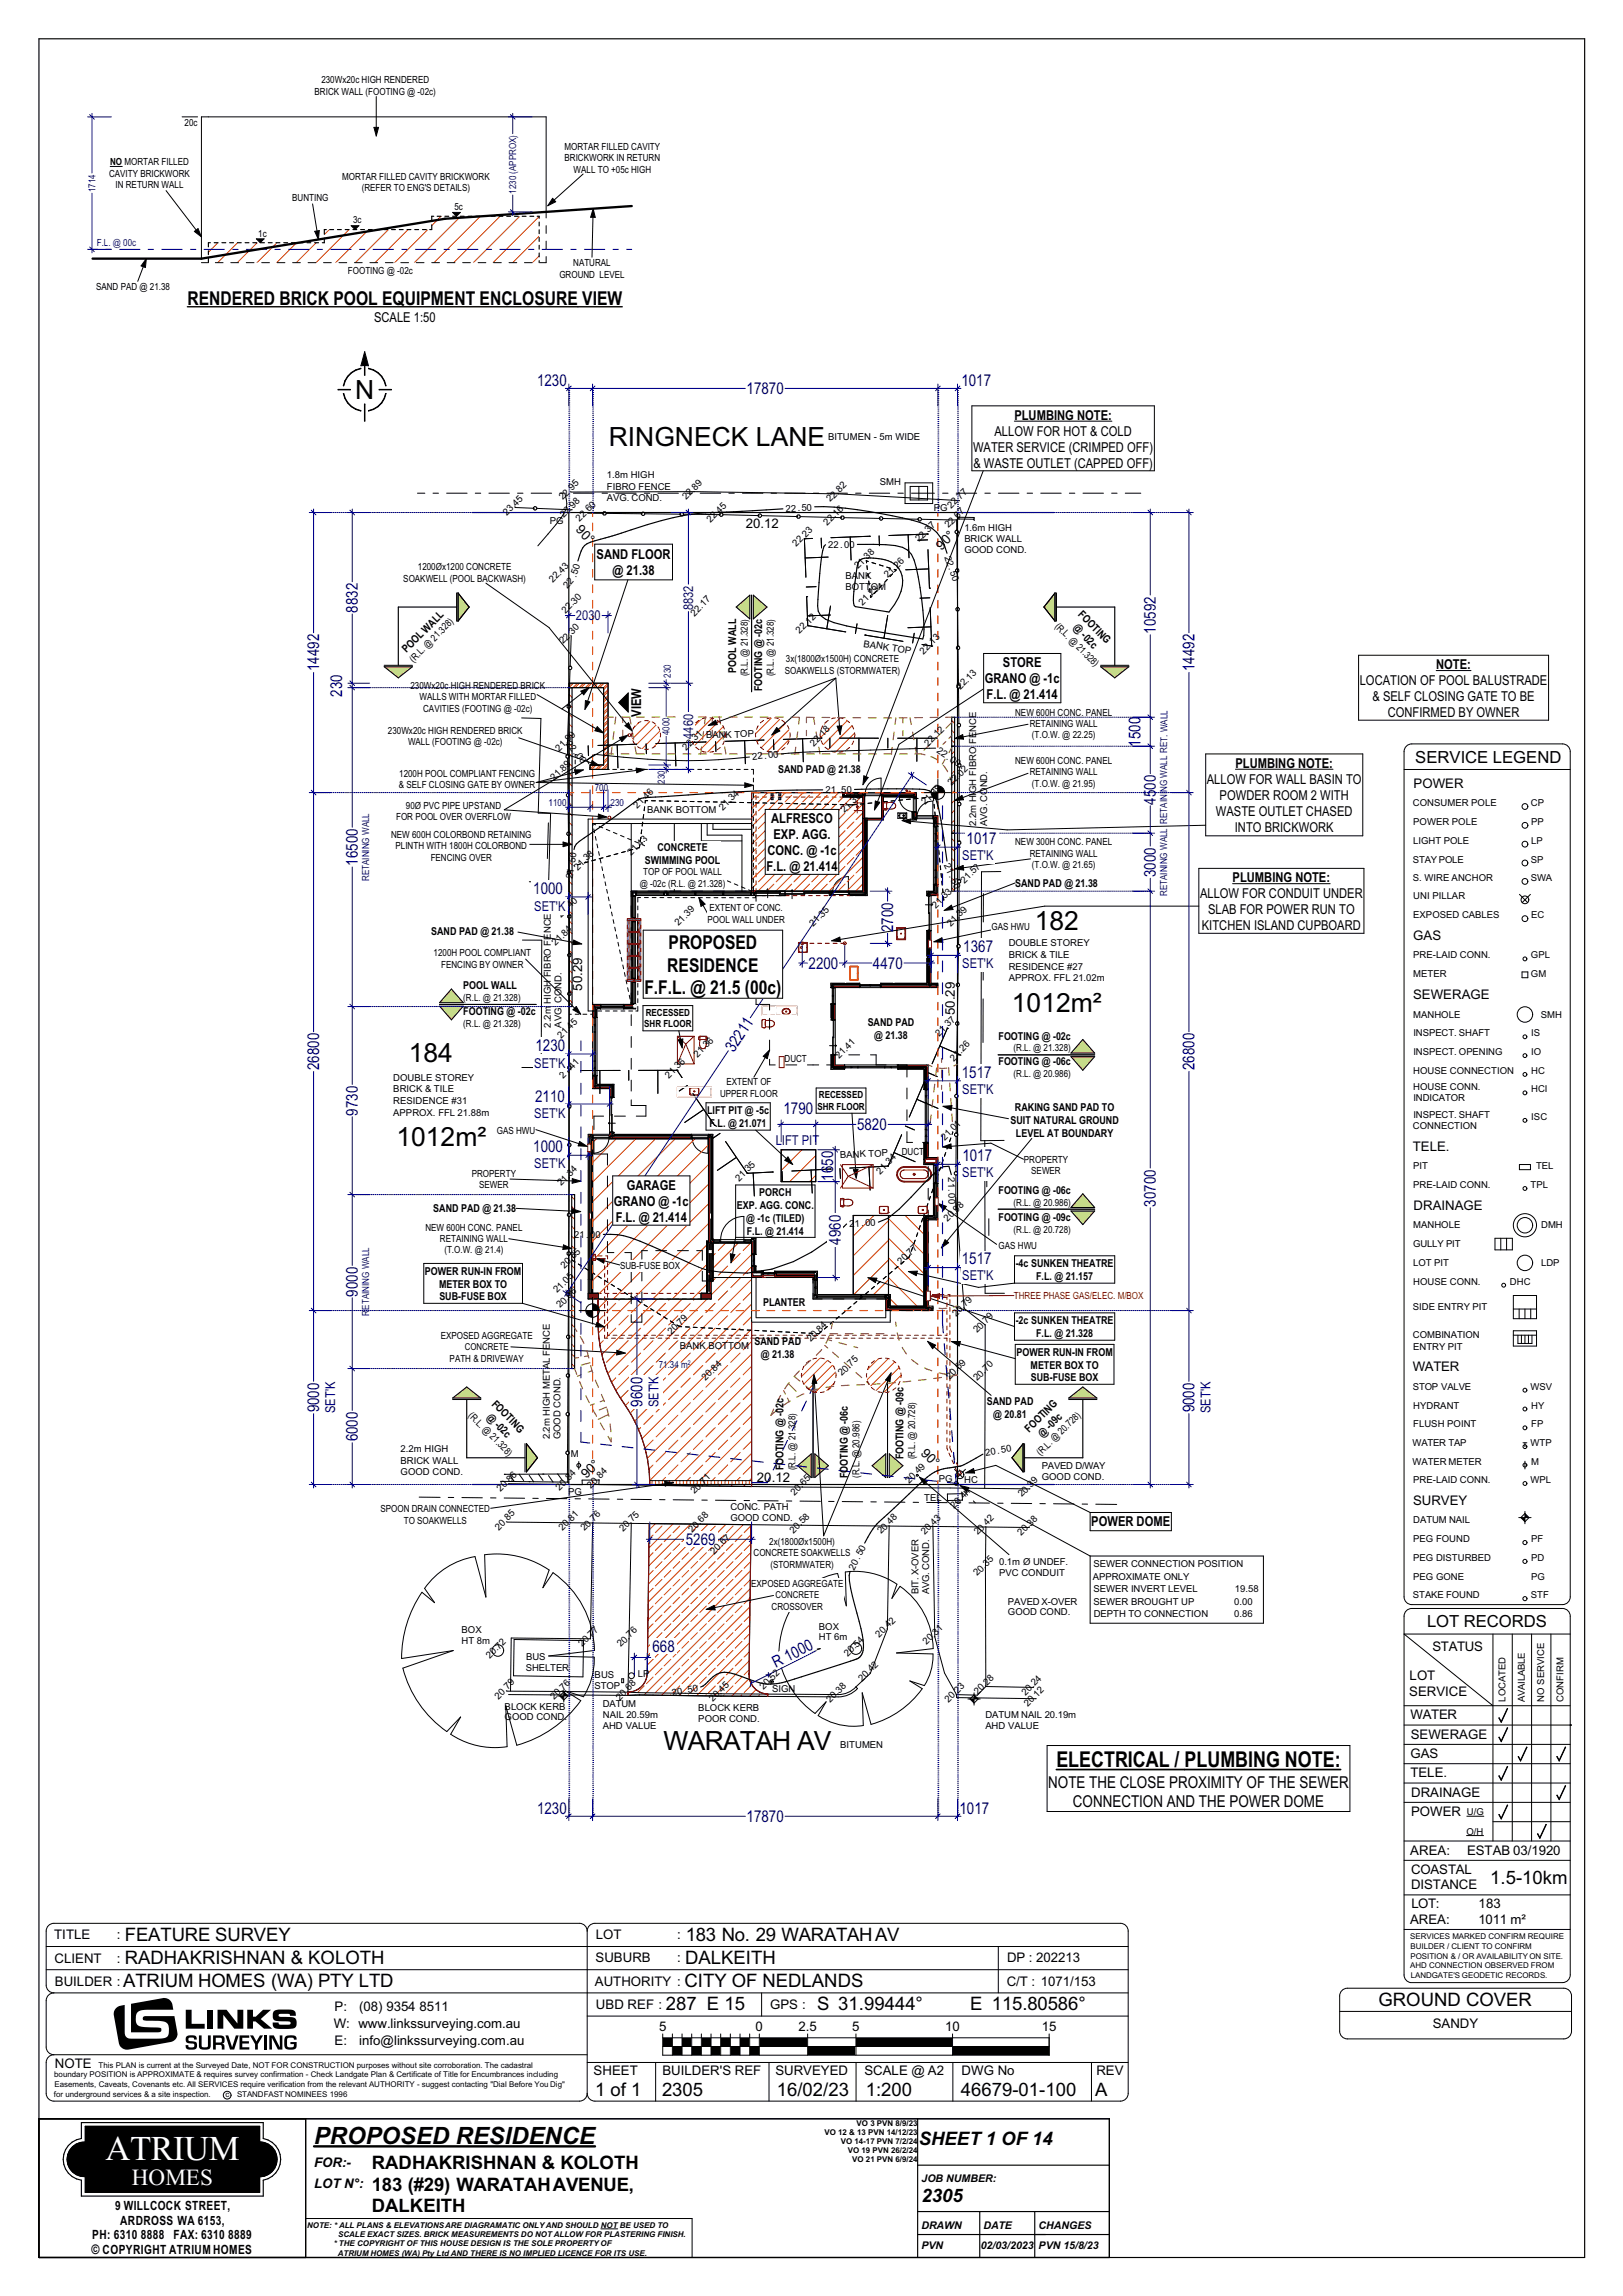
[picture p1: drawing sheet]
<svg xmlns="http://www.w3.org/2000/svg" width="420mm" height="594mm" viewBox="0 0 420 594" stroke-linecap="round" stroke-linejoin="round" font-family="sans-serif">
<defs><g id="words">
<text font-size="9" fill="#fff" x="27.3" y="558.8">ATRIUM</text>
<g font-size="6.9">
<text x="91.9" y="103.1">N</text>
<text x="157.5" y="115.4">RINGNECK LANE</text>
<text x="267.8" y="240.5">182</text>
<text x="261.9" y="261.9">1012m²</text>
<text x="105.8" y="274.8">184</text>
<text x="102.6" y="296.5">1012m²</text>
<text x="171.7" y="452.8">WARATAH AV</text>
</g>
<text font-size="6.2" x="81.3" y="554.7">PROPOSED RESIDENCE</text>
<text font-size="6" fill="#fff" x="34.1" y="565.2">HOMES</text>
<text font-size="5.6" x="273.4" y="457.2">ELECTRICAL / PLUMBING NOTE:</text>
<g font-size="4.9">
<text x="48.5" y="78.8">RENDERED BRICK POOL EQUIPMENT ENCLOSURE VIEW</text>
<text x="173" y="245.6">PROPOSED</text>
<text x="172.7" y="251.3">RESIDENCE</text>
<text x="166.8" y="257.1">F.F.L. @ 21.5 (00c)</text>
</g>
<g font-size="4.8">
<text x="385.7" y="487.3">1.5-10km</text>
<text x="32.3" y="502.1">FEATURE SURVEY</text>
<text x="177.4" y="502.1">183 No. 29 WARATAHAV</text>
<text x="32.3" y="508.1">RADHAKRISHNAN &amp; KOLOTH</text>
<text x="177.3" y="508.1">DALKEITH</text>
<text x="31.9" y="514.1">ATRIUM HOMES (WA) PTY LTD</text>
<text x="177.2" y="514.1">CITY OF NEDLANDS</text>
<text x="172.3" y="520.1">287 E 15</text>
<text x="211.4" y="520.1">S 31.99444°</text>
<text x="251" y="520.1">E 115.80586°</text>
<text x="356.7" y="519.1">GROUND COVER</text>
<text x="154" y="542.4">1 of 1</text>
<text x="171.3" y="542.4">2305</text>
<text x="201" y="542.4">16/02/23</text>
<text x="224.1" y="542.4">1:200</text>
<text x="248.6" y="542.4">46679-01-100</text>
<text x="283.4" y="542.4">A</text>
<text x="237.8" y="555">SHEET 1 OF 14</text>
<text x="96.2" y="561.2">RADHAKRISHNAN &amp; KOLOTH</text>
<text x="96.2" y="566.7">183 (#29) WARATAHAVENUE,</text>
<text x="238.5" y="569.7">2305</text>
<text x="96.2" y="572.2">DALKEITH</text>
</g>
<g font-size="4.3">
<text x="366.3" y="197.3">SERVICE LEGEND</text>
<text x="369.3" y="421">LOT RECORDS</text>
</g>
<g font-size="4.2" fill="#000097">
<text x="139" y="100">1230</text>
<text x="193.2" y="102">17870</text>
<text x="248.8" y="100">1017</text>
<text x="92.6" y="158.5" transform="rotate(-90 92.6 158.5)">8832</text>
<text x="299.1" y="163.9" transform="rotate(-90 299.1 163.9)">10592</text>
<text x="82.6" y="173.7" transform="rotate(-90 82.6 173.7)">14492</text>
<text x="309.1" y="173.7" transform="rotate(-90 309.1 173.7)">14492</text>
<text x="88.6" y="180.2" transform="rotate(-90 88.6 180.2)">230</text>
<text x="295.1" y="193.2" transform="rotate(-90 295.1 193.2)">1500</text>
<text x="299.1" y="208.2" transform="rotate(-90 299.1 208.2)">4500</text>
<text x="250.2" y="218.3">1017</text>
<text x="92.6" y="224" transform="rotate(-90 92.6 224)">16500</text>
<text x="299.1" y="226.9" transform="rotate(-90 299.1 226.9)">3000</text>
<text x="138" y="231.3">1000</text>
<text x="231.2" y="241.2" transform="rotate(-90 231.2 241.2)">2700</text>
<text x="209.2" y="250.6">2200</text>
<text x="225.9" y="250.6">4470</text>
<text x="249.3" y="246.3">1367</text>
<text x="138.6" y="271.9">1230</text>
<text x="189.9" y="272.4" transform="rotate(-56 189.9 272.4)">32211</text>
<text x="82.6" y="276.9" transform="rotate(-90 82.6 276.9)">26800</text>
<text x="248.9" y="278.8">1517</text>
<text x="309.1" y="276.9" transform="rotate(-90 309.1 276.9)">26800</text>
<text x="138.5" y="285">2110</text>
<text x="92.6" y="288.6" transform="rotate(-90 92.6 288.6)">9730</text>
<text x="202.8" y="288.3">1790</text>
<text x="221.8" y="292.4">5820</text>
<text x="138" y="298.1">1000</text>
<text x="215.6" y="305.4" transform="rotate(-90 215.6 305.4)">1650</text>
<text x="249" y="300.3">1017</text>
<text x="299.1" y="312.1" transform="rotate(-90 299.1 312.1)">30700</text>
<text x="217.6" y="322" transform="rotate(-90 217.6 322)">4960</text>
<text x="248.9" y="327.1">1517</text>
<text x="92.6" y="335.4" transform="rotate(-90 92.6 335.4)">9000</text>
<text x="82.6" y="365.4" transform="rotate(-90 82.6 365.4)">9000</text>
<text x="166.3" y="363.9" transform="rotate(-90 166.3 363.9)">9600</text>
<text x="309.1" y="365.4" transform="rotate(-90 309.1 365.4)">9000</text>
<text x="92.6" y="372.9" transform="rotate(-90 92.6 372.9)">6000</text>
<text x="177.5" y="399.7">5269</text>
<text x="168.8" y="427.3">668</text>
<text x="200.8" y="431.5" transform="rotate(-27 200.8 431.5)">R 1000</text>
<text x="139" y="469.4">1230</text>
<text x="193.2" y="471.4">17870</text>
<text x="248.3" y="469.4">1017</text>
</g>
<g font-size="4.2">
<text x="271.3" y="462.4">NOTE THE CLOSE PROXIMITY OF THE SEWER</text>
<text x="277.6" y="467.4">CONNECTION AND THE POWER DOME</text>
</g>
<g font-size="3.5">
<text x="96.8" y="83.3">SCALE 1:50</text>
<text x="257.3" y="112.7">ALLOW FOR HOT &amp; COLD</text>
<text x="262.5" y="108.6">PLUMBING NOTE:</text>
<text x="251.8" y="116.8">WATER SERVICE (CRIMPED OFF)</text>
<text x="251.9" y="121">&amp; WASTE OUTLET (CAPPED OFF)</text>
<text x="154.4" y="144.6">SAND FLOOR</text>
<text x="158.5" y="148.7">@ 21.38</text>
<text x="259.6" y="172.7">STORE</text>
<text x="371.7" y="173.1">NOTE:</text>
<text x="254.8" y="176.8">GRANO @ -1c</text>
<text x="351.9" y="177.2">LOCATION OF POOL BALUSTRADE</text>
<text x="165.9" y="185.4" transform="rotate(-90 165.9 185.4)">VIEW</text>
<text x="255.3" y="180.9">F.L. @ 21.414</text>
<text x="355.2" y="181.4">&amp; SELF CLOSING GATE TO BE</text>
<text x="359.1" y="185.5">CONFIRMED BY OWNER</text>
<text x="312.3" y="202.8">ALLOW FOR WALL BASIN TO</text>
<text x="319.7" y="198.7">PLUMBING NOTE:</text>
<text x="315.6" y="206.9">POWDER ROOM 2 WITH</text>
<text x="199.6" y="213">ALFRESCO</text>
<text x="314.6" y="211">WASTE OUTLET CHASED</text>
<text x="319.6" y="215.1">INTO BRICKWORK</text>
<text x="198.6" y="221.3">CONC. @ -1c</text>
<text x="200.1" y="217.1">EXP. AGG.</text>
<text x="198.3" y="225.4">F.L. @ 21.414</text>
<text x="310.5" y="232.4">ALLOW FOR CONDUIT UNDER</text>
<text x="319" y="228.3">PLUMBING NOTE:</text>
<text x="312.6" y="236.5">SLAB FOR POWER RUN TO</text>
<text x="311" y="240.6">KITCHEN ISLAND CUPBOARD</text>
<text x="158.9" y="311.9">GRANO @ -1c</text>
<text x="162.2" y="307.8">GARAGE</text>
<text x="159.3" y="316.1">F.L. @ 21.414</text>
<text x="282.4" y="394.9">POWER DOME</text>
</g>
<g font-size="3.5" fill="#000097">
<text x="149.1" y="160.5">2030</text>
<text x="179.4" y="157.9" transform="rotate(-90 179.4 157.9)">8832</text>
<text x="179.4" y="191.1" transform="rotate(-90 179.4 191.1)">4460</text>
<text x="249" y="222.5">SET'K</text>
<text x="138.3" y="235.8">SET'K</text>
<text x="249" y="250.4">SET'K</text>
<text x="138.3" y="276.3">SET'K</text>
<text x="249" y="282.9">SET'K</text>
<text x="138.3" y="289.2">SET'K</text>
<text x="200.7" y="296.3">LIFT PIT</text>
<text x="138.3" y="302.2">SET'K</text>
<text x="249" y="304.4">SET'K</text>
<text x="249" y="331.2">SET'K</text>
<text x="86.8" y="365.6" transform="rotate(-90 86.8 365.6)">SET'K</text>
<text x="170.4" y="364.1" transform="rotate(-90 170.4 364.1)">SET'K</text>
<text x="313.3" y="365.6" transform="rotate(-90 313.3 365.6)">SET'K</text>
</g>
<g font-size="3.4">
<text x="148.8" y="137.2" transform="rotate(45 148.8 137.2)">90°</text>
<text x="193" y="136.6">20.12</text>
<text x="243.7" y="142.5" transform="rotate(-45 243.7 142.5)">90°</text>
<text x="365.8" y="203.8">POWER</text>
<text x="365.7" y="243.2">GAS</text>
<text x="150.7" y="256.3" transform="rotate(-90 150.7 256.3)">50.29</text>
<text x="247.1" y="262.6" transform="rotate(-90 247.1 262.6)">50.29</text>
<text x="365.7" y="258.5">SEWERAGE</text>
<text x="365.6" y="297.7">TELE.</text>
<text x="365.8" y="313">DRAINAGE</text>
<text x="365.6" y="354.8">WATER</text>
<text x="238.1" y="376" transform="rotate(45 238.1 376)">90°</text>
<text x="151.7" y="382.6" transform="rotate(-45 151.7 382.6)">90°</text>
<text x="195.9" y="383.3">20.12</text>
<text x="365.7" y="389.3">SURVEY</text>
<text x="370.7" y="427.1">STATUS</text>
<text x="364.8" y="434.7">LOT</text>
<text x="364.7" y="438.7">SERVICE</text>
<text x="365" y="444.8">WATER</text>
<text x="365.1" y="449.8">SEWERAGE</text>
<text x="365" y="454.8">GAS</text>
<text x="365" y="459.8">TELE.</text>
<text x="365.2" y="464.8">DRAINAGE</text>
<text x="365.2" y="469.8">POWER</text>
<text x="365" y="479.8">AREA:</text>
<text x="379.7" y="479.9">ESTAB 03/1920</text>
<text x="365.1" y="484.8">COASTAL</text>
<text x="365.2" y="488.7">DISTANCE</text>
<text x="364.9" y="497.7">AREA:</text>
<text x="365.2" y="493.7">LOT:</text>
<text x="382.6" y="497.7">1011 m²</text>
<text x="382.6" y="493.7">183</text>
<text x="14" y="501.7">TITLE</text>
<text x="30.2" y="501.7">:</text>
<text x="154.2" y="501.7">LOT</text>
<text x="175.2" y="501.7">:</text>
<text x="14.1" y="507.8">CLIENT</text>
<text x="30.2" y="507.8">:</text>
<text x="154.1" y="507.7">SUBURB</text>
<text x="175.2" y="507.7">:</text>
<text x="260.6" y="507.7">DP : 202213</text>
<text x="14.2" y="513.7">BUILDER :</text>
<text x="153.9" y="513.7">AUTHORITY :</text>
<text x="260.5" y="513.7">C/T : 1071/153</text>
<text x="86.6" y="520.2">P:</text>
<text x="93" y="520.2">(08) 9354 8511</text>
<text x="154.2" y="519.7">UBD REF :</text>
<text x="199.3" y="519.7">GPS :</text>
<text x="86.4" y="524.7">W: www.linkssurveying.com.au</text>
<text x="170.5" y="525.4">5</text>
<text x="195.5" y="525.4">0</text>
<text x="206.6" y="525.4">2.5</text>
<text x="220.5" y="525.4">5</text>
<text x="244.6" y="525.4">10</text>
<text x="269.6" y="525.4">15</text>
<text x="370.8" y="524.6">SANDY</text>
<text x="86.6" y="529.1">E:</text>
<text x="93" y="529.1">info@linkssurveying.com.au</text>
<text x="14.2" y="534.9">NOTE</text>
<text x="153.6" y="536.9">SHEET</text>
<text x="171.4" y="536.9">BUILDER'S REF</text>
<text x="200.7" y="536.9">SURVEYED</text>
<text x="223.7" y="536.9">SCALE @ A2</text>
<text x="248.9" y="536.9">DWG No</text>
<text x="283.7" y="536.9">REV</text>
<text x="81.3" y="560.5">FOR:-</text>
<text x="81.3" y="566">LOT N°:</text>
<text x="23.7" y="583.2">© COPYRIGHT ATRIUM HOMES</text>
</g>
<g font-size="3.3">
<text x="29.8" y="571.7">9 WILLCOCK STREET,</text>
<text x="31.1" y="575.5">ARDROSS WA 6153,</text>
<text x="23.9" y="579.3">PH: 6310 8888</text>
<text x="44.9" y="579.3">FAX: 6310 8889</text>
</g>
<g font-size="2.8">
<text x="278.9" y="159.2" transform="rotate(45 278.9 159.2)">FOOTING</text>
<text x="277.6" y="162.6" transform="rotate(45 277.6 162.6)">@ -02c</text>
<text x="105.2" y="169" transform="rotate(-45 105.2 169)">POOL WALL</text>
<text x="190.5" y="174" transform="rotate(-90 190.5 174)">POOL WALL</text>
<text x="197.2" y="178.9" transform="rotate(-90 197.2 178.9)">FOOTING @ -02c</text>
<text x="201.4" y="200.1">SAND PAD @ 21.38</text>
<text x="170.2" y="220.3">CONCRETE</text>
<text x="166.9" y="223.6">SWIMMING POOL</text>
<text x="262.7" y="229.5">SAND PAD @ 21.38</text>
<text x="111.6" y="241.9">SAND PAD @ 21.38</text>
<text x="119.9" y="255.8">POOL WALL</text>
<text x="119.9" y="262.6">FOOTING @ -02c</text>
<text x="224.5" y="265.4">SAND PAD</text>
<text x="226.2" y="268.7">@ 21.38</text>
<text x="258.4" y="268.9">FOOTING @ -02c</text>
<text x="258.4" y="275.6">FOOTING @ -06c</text>
<text x="262.7" y="287.5">RAKING SAND PAD TO</text>
<text x="183" y="288.2">LIFT PIT @ -5c</text>
<text x="183.6" y="291.5">F.L. @ 21.071</text>
<text x="261.5" y="290.8">SUIT NATURAL GROUND</text>
<text x="262.9" y="294.1">LEVEL AT BOUNDARY</text>
<text x="196.5" y="309.5">PORCH</text>
<text x="258.4" y="308.9">FOOTING @ -06c</text>
<text x="112.1" y="313.6">SAND PAD @ 21.38</text>
<text x="190.7" y="312.8">EXP. AGG. CONC.</text>
<text x="193.1" y="316.1">@ -1c (TILED)</text>
<text x="258.4" y="316">FOOTING @ -09c</text>
<text x="193.3" y="319.4">F.L. @ 21.414</text>
<text x="110" y="329.8">POWER RUN-IN FROM</text>
<text x="262.8" y="327.8">-4c SUNKEN THEATRE</text>
<text x="113.6" y="333.1">METER BOX TO</text>
<text x="268.1" y="331.1">F.L. @ 21.157</text>
<text x="113.7" y="336.4">SUB-FUSE BOX</text>
<text x="197.5" y="337.9">PLANTER</text>
<text x="195.2" y="347.9">SAND PAD</text>
<text x="262.8" y="342.6">-2c SUNKEN THEATRE</text>
<text x="268.1" y="345.9">F.L. @ 21.328</text>
<text x="196.9" y="351.2">@ 21.38</text>
<text x="263" y="350.8">POWER RUN-IN FROM</text>
<text x="266.7" y="354">METER BOX TO</text>
<text x="266.8" y="357.3">SUB-FUSE BOX</text>
<text x="127.1" y="363.4" transform="rotate(45 127.1 363.4)">FOOTING</text>
<text x="255.4" y="363.6">SAND PAD</text>
<text x="125.8" y="366.8" transform="rotate(45 125.8 366.8)">@ -02c</text>
<text x="257.1" y="366.9">@ 20.81</text>
<text x="266.4" y="370.7" transform="rotate(-45 266.4 370.7)">FOOTING</text>
<text x="233.8" y="377.6" transform="rotate(-90 233.8 377.6)">FOOTING @ -09c</text>
<text x="269.7" y="372" transform="rotate(-45 269.7 372)">@ -09c</text>
<text x="202.8" y="380.4" transform="rotate(-90 202.8 380.4)">FOOTING @ -02c</text>
<text x="219.4" y="382.4" transform="rotate(-90 219.4 382.4)">FOOTING @ -06c</text>
</g>
<g font-size="2.7">
<text x="238.5" y="564.6">JOB NUMBER:</text>
<text x="238.5" y="576.6">DRAWN</text>
<text x="238.5" y="581.9">PVN</text>
<text x="253.8" y="581.9">02/03/2023</text>
<text x="254.5" y="576.6">DATE</text>
<text x="268.8" y="576.6">CHANGES</text>
<text x="268.8" y="581.9">PVN 15/8/23</text>
</g>
<g font-size="2.5">
<text x="83.2" y="21.6">230Wx20c HIGH RENDERED</text>
<text x="81.4" y="24.5">BRICK WALL (FOOTING @ -02c)</text>
<text x="47.8" y="32.6">20c</text>
<text x="146.1" y="38.7">MORTAR FILLED CAVITY</text>
<text x="146.1" y="41.7">BRICKWORK IN RETURN</text>
<text x="28.2" y="45.8">CAVITY BRICKWORK</text>
<text x="28.5" y="42.8">NO MORTAR FILLED</text>
<text x="88.5" y="46.5">MORTAR FILLED CAVITY BRICKWORK</text>
<text x="148.4" y="44.7">WALL TO +05c HIGH</text>
<text x="29.9" y="48.8">IN RETURN WALL</text>
<text x="75.6" y="52">BUNTING</text>
<text x="93.6" y="49.5">(REFER TO ENG'S DETAILS)</text>
<text x="91.4" y="57.8">3c</text>
<text x="117.6" y="54.4">5c</text>
<text x="66.8" y="61.2">1c</text>
<text x="90" y="70.8">FOOTING @ -02c</text>
<text x="144.7" y="71.9">GROUND LEVEL</text>
<text x="148.3" y="68.9">NATURAL</text>
<text x="24.9" y="75.1">SAND PAD @ 21.38</text>
<text x="214.3" y="113.9">BITUMEN - 5m WIDE</text>
<text x="157" y="123.7">1.8m HIGH</text>
<text x="227.7" y="125.5">SMH</text>
<text x="145.6" y="129.5" transform="rotate(-45 145.6 129.5)">22.95</text>
<text x="157" y="126.7">FIBRO FENCE</text>
<text x="157" y="129.6">AVG. COND.</text>
<text x="177.6" y="129.4" transform="rotate(-45 177.6 129.4)">22.89</text>
<text x="214.9" y="130" transform="rotate(-45 214.9 130)">22.82</text>
<text x="246.2" y="131.7" transform="rotate(-45 246.2 131.7)">22.77</text>
<text x="131.2" y="133.5" transform="rotate(-45 131.2 133.5)">23.45</text>
<text x="142.3" y="135.6">PG</text>
<text x="145.9" y="134.1" transform="rotate(-45 145.9 134.1)">22.98</text>
<text x="150" y="134.9" transform="rotate(-45 150 134.9)">22.60</text>
<text x="183.9" y="135.3" transform="rotate(-45 183.9 135.3)">22.45</text>
<text x="203.3" y="132.4" transform="rotate(-4 203.3 132.4)">22.50</text>
<text x="214.1" y="136.1" transform="rotate(-45 214.1 136.1)">22.16</text>
<text x="241.6" y="132.2">PG</text>
<text x="245.4" y="136.7" transform="rotate(-45 245.4 136.7)">22.67</text>
<text x="249.6" y="137.2">1.6m HIGH</text>
<text x="206.1" y="141.6" transform="rotate(-45 206.1 141.6)">22.23</text>
<text x="214.3" y="141.8" transform="rotate(-1 214.3 141.8)">22.00</text>
<text x="237.9" y="140.3" transform="rotate(-45 237.9 140.3)">22.37</text>
<text x="249.6" y="140.2">BRICK WALL</text>
<text x="249.6" y="143.2">GOOD COND.</text>
<text x="108.1" y="147.5">1200Øx1200 CONCRETE</text>
<text x="149.1" y="149.7" transform="rotate(-73 149.1 149.7)">.50</text>
<text x="218.8" y="149.8">BANK</text>
<text x="222.1" y="147.3" transform="rotate(-45 222.1 147.3)">21.38</text>
<text x="229.8" y="149.6" transform="rotate(-45 229.8 149.6)">21.26</text>
<text x="244.4" y="144" transform="rotate(75 244.4 144)">2</text>
<text x="244.8" y="145.4" transform="rotate(70 244.8 145.4)">2.50</text>
<text x="104.4" y="150.5">SOAKWELL (POOL BACKWASH)</text>
<text x="143.1" y="150.9" transform="rotate(-45 143.1 150.9)">22.43</text>
<text x="146.9" y="152.3" transform="rotate(-49 146.9 152.3)">22</text>
<text x="218.8" y="152.6">BOTTOM</text>
<text x="146.3" y="158.8" transform="rotate(-45 146.3 158.8)">22.30</text>
<text x="179.7" y="159.5" transform="rotate(-45 179.7 159.5)">22.17</text>
<text x="223.2" y="156.7" transform="rotate(-45 223.2 156.7)">21.23</text>
<text x="145.7" y="166.7" transform="rotate(-45 145.7 166.7)">22.30</text>
<text x="206.9" y="164" transform="rotate(-45 206.9 164)">22.12</text>
<text x="223.4" y="167.3" transform="rotate(9 223.4 167.3)">BANK TOP</text>
<text x="272.9" y="162.2" transform="rotate(45 272.9 162.2)">(R.L. @ 21.328)</text>
<text x="107" y="171.5" transform="rotate(-45 107 171.5)">(R.L. @ 21.328)</text>
<text x="203.4" y="171.4">3x(1800Øx1500H) CONCRETE</text>
<text x="239" y="169.3" transform="rotate(-45 239 169.3)">22.13</text>
<text x="106.2" y="178.2">230Wx20c HIGH RENDERED BRICK</text>
<text x="193.5" y="175" transform="rotate(-90 193.5 175)">(R.L. @ 21.328)</text>
<text x="200.2" y="175" transform="rotate(-90 200.2 175)">(R.L. @ 21.328)</text>
<text x="203.1" y="174.3">SOAKWELLS (STORMWATER)</text>
<text x="248.5" y="178.5" transform="rotate(-45 248.5 178.5)">22.13</text>
<text x="108.5" y="181.2">WALLS WITH MORTAR FILLED</text>
<text x="109.5" y="184.2">CAVITIES (FOOTING @ -02c)</text>
<text x="262.7" y="185.1">NEW 600H CONC. PANEL</text>
<text x="100.4" y="189.8">230Wx20c HIGH RENDERED BRICK</text>
<text x="182.7" y="191" transform="rotate(-2 182.7 191)">BANK TOP</text>
<text x="266.5" y="188.1">RETAINING WALL</text>
<text x="267" y="191">(T.O.W. @ 22.25)</text>
<text x="105.6" y="192.8">WALL (FOOTING @ -02c)</text>
<text x="144.7" y="194.5" transform="rotate(-45 144.7 194.5)">21.99</text>
<text x="146.3" y="192.5" transform="rotate(51 146.3 192.5)">22.00</text>
<text x="177.6" y="194.2" transform="rotate(-45 177.6 194.2)">22.31</text>
<text x="194.7" y="196.6" transform="rotate(-6 194.7 196.6)">22.00</text>
<text x="210.6" y="193.1" transform="rotate(-45 210.6 193.1)">22.18</text>
<text x="240.2" y="193.2" transform="rotate(-45 240.2 193.2)">22.12</text>
<text x="242.2" y="194.6" transform="rotate(34 242.2 194.6)">22.00</text>
<text x="262.7" y="197.6">NEW 600H CONC. PANEL</text>
<text x="103.2" y="203.9">&amp; SELF CLOSING GATE BY OWNER</text>
<text x="103.3" y="201">1200H POOL COMPLIANT FENCING</text>
<text x="143.4" y="202" transform="rotate(-45 143.4 202)">21.89</text>
<text x="246.3" y="203.3" transform="rotate(-45 246.3 203.3)">22.02</text>
<text x="266.5" y="200.6">RETAINING WALL</text>
<text x="267" y="203.5">(T.O.W. @ 21.95)</text>
<text x="105.1" y="209.3">90Ø PVC PIPE UPSTAND</text>
<text x="164.9" y="209.3" transform="rotate(-45 164.9 209.3)">21.46</text>
<text x="187.1" y="209.7" transform="rotate(-45 187.1 209.7)">21.34</text>
<text x="213.6" y="205.2">21.5</text>
<text x="219.1" y="205.2" transform="rotate(-2 219.1 205.2)">0</text>
<text x="239.4" y="208.3" transform="rotate(-45 239.4 208.3)">21.39</text>
<text x="365.7" y="208.5">CONSUMER POLE</text>
<text x="396.2" y="208.5">CP</text>
<text x="102.5" y="212.3">FOR POOL OVER OVERFLOW</text>
<text x="167.5" y="210.4">BANK BOTTOM</text>
<text x="218.6" y="210.4" transform="rotate(-45 218.6 210.4)">21.30</text>
<text x="252.6" y="213.8" transform="rotate(-90 252.6 213.8)">2.2m HIGH FIBRO FENCE</text>
<text x="255.4" y="213.8" transform="rotate(-90 255.4 213.8)">AVG. COND.</text>
<text x="365.7" y="213.4">POWER POLE</text>
<text x="396.2" y="213.4">PP</text>
<text x="101.2" y="216.8">NEW 600H COLORBOND RETAINING</text>
<text x="102.4" y="219.7">PLINTH WITH 1800H COLORBOND</text>
<text x="163.4" y="221.5" transform="rotate(-45 163.4 221.5)">21.43</text>
<text x="262.7" y="218.7">NEW 300H CONC. PANEL</text>
<text x="266.5" y="221.7">RETAINING WALL</text>
<text x="365.7" y="218.3">LIGHT POLE</text>
<text x="396.2" y="218.3">LP</text>
<text x="111.5" y="222.7">FENCING OVER</text>
<text x="148.2" y="227.4" transform="rotate(-81 148.2 227.4)">21.50</text>
<text x="149.5" y="225.3" transform="rotate(-45 149.5 225.3)">21.38</text>
<text x="166.5" y="226.5">TOP OF</text>
<text x="174.8" y="226.5">POOL WALL</text>
<text x="244.2" y="223.9" transform="rotate(65 244.2 223.9)">21.50</text>
<text x="267" y="224.7">(T.O.W. @ 21.65)</text>
<text x="365.6" y="227.9">S. WIRE ANCHOR</text>
<text x="365.6" y="223.2">STAY POLE</text>
<text x="396.2" y="227.9">SWA</text>
<text x="396.2" y="223.2">SP</text>
<text x="165.6" y="229.5">@ -02c (R.L. @ 21.328)</text>
<text x="249.6" y="228.7" transform="rotate(-45 249.6 228.7)">21.57</text>
<text x="365.7" y="232.7">UNI PILLAR</text>
<text x="145.2" y="237.4" transform="rotate(-45 145.2 237.4)">21.40</text>
<text x="175.6" y="239.6" transform="rotate(-45 175.6 239.6)">21.39</text>
<text x="183.1" y="238.7">POOL WALL UNDER</text>
<text x="183.6" y="235.8">EXTENT OF CONC.</text>
<text x="210.4" y="239.8" transform="rotate(-45 210.4 239.8)">21.35</text>
<text x="242.1" y="235.1" transform="rotate(-45 242.1 235.1)">21.33</text>
<text x="246.1" y="239.8" transform="rotate(-45 246.1 239.8)">21.39</text>
<text x="365.7" y="237.6">EXPOSED CABLES</text>
<text x="396.2" y="237.6">EC</text>
<text x="143.8" y="244.8" transform="rotate(-45 143.8 244.8)">21.84</text>
<text x="256.6" y="240.7">GAS HWU</text>
<text x="261" y="244.8">DOUBLE STOREY</text>
<text x="112.2" y="247.4">1200H POOL COMPLIANT</text>
<text x="114.2" y="250.4">FENCING BY OWNER</text>
<text x="261" y="247.8">BRICK &amp; TILE</text>
<text x="261" y="250.9">RESIDENCE #27</text>
<text x="365.7" y="248">PRE-LAID CONN.</text>
<text x="396.2" y="248">GPL</text>
<text x="261" y="253.9">APPROX. FFL 21.02m</text>
<text x="365.7" y="252.8">METER</text>
<text x="396.2" y="252.8">GM</text>
<text x="119.9" y="258.9">(R.L. @ 21.328)</text>
<text x="167.1" y="262.8">RECESSED</text>
<text x="365.7" y="263.2">MANHOLE</text>
<text x="398.7" y="263.2">SMH</text>
<text x="119.9" y="265.6">(R.L. @ 21.328)</text>
<text x="142.5" y="265.9" transform="rotate(-90 142.5 265.9)">2.2m HIGH FIBRO FENCE</text>
<text x="145.2" y="268.8" transform="rotate(-45 145.2 268.8)">21.45</text>
<text x="145.3" y="265.9" transform="rotate(-90 145.3 265.9)">AVG. COND.</text>
<text x="166.7" y="265.8">SHR FLOOR</text>
<text x="243" y="268.2" transform="rotate(-45 243 268.2)">21.37</text>
<text x="365.8" y="268.1">INSPECT. SHAFT</text>
<text x="396.3" y="268.1">IS</text>
<text x="180.5" y="273.6" transform="rotate(-45 180.5 273.6)">21.36</text>
<text x="203" y="274.7">DUCT</text>
<text x="217.2" y="274" transform="rotate(-45 217.2 274)">21.41</text>
<text x="246.8" y="274.6" transform="rotate(-45 246.8 274.6)">21.26</text>
<text x="262.3" y="272">(R.L. @ 21.328)</text>
<text x="365.8" y="273">INSPECT. OPENING</text>
<text x="396.3" y="273">IO</text>
<text x="101.8" y="279.6">DOUBLE STOREY</text>
<text x="145.7" y="279.1" transform="rotate(-45 145.7 279.1)">21.41</text>
<text x="173.1" y="279.1" transform="rotate(-45 173.1 279.1)">21.36</text>
<text x="188" y="280.8">EXTENT OF</text>
<text x="262.3" y="278.6">(R.L. @ 20.986)</text>
<text x="365.7" y="277.9">HOUSE CONNECTION</text>
<text x="396.2" y="277.9">HC</text>
<text x="101.8" y="282.6">BRICK &amp; TILE</text>
<text x="101.8" y="285.6">RESIDENCE #31</text>
<text x="186.3" y="283.7">UPPER FLOOR</text>
<text x="211.5" y="287.1">SHR FLOOR</text>
<text x="211.9" y="284.2">RECESSED</text>
<text x="365.7" y="282.1">HOUSE CONN.</text>
<text x="365.8" y="285">INDICATOR</text>
<text x="396.2" y="282.6">HCI</text>
<text x="101.8" y="288.6">APPROX. FFL 21.88m</text>
<text x="128.6" y="293.4">GAS HWU</text>
<text x="365.7" y="292.1">CONNECTION</text>
<text x="365.8" y="289.2">INSPECT. SHAFT</text>
<text x="396.3" y="289.7">ISC</text>
<text x="217.4" y="299.6" transform="rotate(-3 217.4 299.6)">BANK TOP</text>
<text x="233.3" y="298.7">DUCT</text>
<text x="244.5" y="295.1" transform="rotate(-45 244.5 295.1)">21.01</text>
<text x="122.1" y="304.4">PROPERTY</text>
<text x="191.3" y="305.7" transform="rotate(-45 191.3 305.7)">21.35</text>
<text x="227.7" y="303.9" transform="rotate(-45 227.7 303.9)">21.34</text>
<text x="245.4" y="304.6" transform="rotate(89 245.4 304.6)">21.00</text>
<text x="265" y="300.9">PROPERTY</text>
<text x="266.9" y="303.8">SEWER</text>
<text x="365.7" y="302.5">PIT</text>
<text x="397.5" y="302.5">TEL</text>
<text x="124" y="307.4">SEWER</text>
<text x="145.2" y="306.9" transform="rotate(-45 145.2 306.9)">21.34</text>
<text x="262.3" y="311.9">(R.L. @ 20.986)</text>
<text x="365.7" y="307.4">PRE-LAID CONN.</text>
<text x="396.1" y="307.4">TPL</text>
<text x="219.8" y="317.5" transform="rotate(-3 219.8 317.5)">21.00</text>
<text x="245.2" y="316.2" transform="rotate(-45 245.2 316.2)">20.98</text>
<text x="365.7" y="317.8">MANHOLE</text>
<text x="398.8" y="317.8">DMH</text>
<text x="110.1" y="318.4">NEW 600H CONC. PANEL</text>
<text x="113.9" y="321.3">RETAINING WALL</text>
<text x="148.6" y="320.3" transform="rotate(-1 148.6 320.3)">21.00</text>
<text x="258.4" y="323.2">GAS HWU</text>
<text x="262.3" y="319">(R.L. @ 20.728)</text>
<text x="365.7" y="322.6">GULLY PIT</text>
<text x="115" y="324.3">(T.O.W. @ 21.4)</text>
<text x="146.1" y="328.3" transform="rotate(-45 146.1 328.3)">20.85</text>
<text x="160.5" y="328.4">SUB-FUSE BOX</text>
<text x="233.2" y="327.3" transform="rotate(-45 233.2 327.3)">20.77</text>
<text x="365.7" y="327.5">LOT PIT</text>
<text x="398.8" y="327.5">LDP</text>
<text x="144.2" y="334.6" transform="rotate(-45 144.2 334.6)">21.05</text>
<text x="365.7" y="332.4">HOUSE CONN.</text>
<text x="390.7" y="332.4">DHC</text>
<text x="145" y="338.5" transform="rotate(-45 145 338.5)">20.96</text>
<text x="247.4" y="340.7" transform="rotate(-45 247.4 340.7)">20.79</text>
<text x="365.6" y="338.9">SIDE ENTRY PIT</text>
<text x="114" y="346.4">EXPOSED AGGREGATE</text>
<text x="173.7" y="345.4" transform="rotate(-45 173.7 345.4)">20.79</text>
<text x="209.8" y="347.2" transform="rotate(-45 209.8 347.2)">20.84</text>
<text x="252.8" y="345" transform="rotate(-45 252.8 345)">20.79</text>
<text x="365.7" y="346.2">COMBINATION</text>
<text x="116.4" y="352.3">PATH &amp; DRIVEWAY</text>
<text x="120.3" y="349.3">CONCRETE</text>
<text x="175.9" y="349.1">BANK BOTTOM</text>
<text x="365.7" y="349.1">ENTRY PIT</text>
<text x="182.6" y="357.3" transform="rotate(-45 182.6 357.3)">20.84</text>
<text x="217.9" y="356.1" transform="rotate(-45 217.9 356.1)">20.75</text>
<text x="245.8" y="357" transform="rotate(-45 245.8 357)">20.69</text>
<text x="252.8" y="357.4" transform="rotate(-45 252.8 357.4)">20.70</text>
<text x="365.6" y="359.5">STOP VALVE</text>
<text x="396.1" y="359.5">WSV</text>
<text x="365.7" y="364.4">HYDRANT</text>
<text x="396.2" y="364.4">HY</text>
<text x="121.1" y="366.3" transform="rotate(45 121.1 366.3)">(R.L. @ 21.328)</text>
<text x="365.7" y="369.3">FLUSH POINT</text>
<text x="396.2" y="369.3">FP</text>
<text x="103.7" y="375.7">2.2m HIGH</text>
<text x="142.2" y="372.4" transform="rotate(-90 142.2 372.4)">2.2m HIGH METAL FENCE</text>
<text x="145" y="372.4" transform="rotate(-90 145 372.4)">GOOD COND.</text>
<text x="147.7" y="376.9">M</text>
<text x="236.8" y="377.6" transform="rotate(-90 236.8 377.6)">(R.L. @ 20.728)</text>
<text x="255.1" y="376.7" transform="rotate(-10 255.1 376.7)">20.50</text>
<text x="269.3" y="376.7" transform="rotate(-45 269.3 376.7)">(R.L. @ 20.728)</text>
<text x="365.6" y="374.2">WATER TAP</text>
<text x="396.1" y="374.2">WTP</text>
<text x="103.7" y="378.6">BRICK WALL</text>
<text x="103.7" y="381.6">GOOD COND.</text>
<text x="205.8" y="380.4" transform="rotate(-90 205.8 380.4)">(R.L. @ 21.328)</text>
<text x="222.4" y="382.4" transform="rotate(-90 222.4 382.4)">(R.L. @ 20.986)</text>
<text x="235.3" y="383.9" transform="rotate(-45 235.3 383.9)">20.49</text>
<text x="243" y="383.5">PG</text>
<text x="249.5" y="383.7">HC</text>
<text x="269.6" y="380.1">PAVED D/WAY</text>
<text x="269.6" y="382.9">GOOD COND.</text>
<text x="365.6" y="378.9">WATER METER</text>
<text x="365.7" y="383.7">PRE-LAID CONN.</text>
<text x="396.1" y="383.7">WPL</text>
<text x="396.2" y="378.9">M</text>
<text x="129.6" y="386" transform="rotate(-45 129.6 386)">20.86</text>
<text x="144.8" y="385.6" transform="rotate(-45 144.8 385.6)">20.84</text>
<text x="147" y="386.7">PG</text>
<text x="152.9" y="385.1" transform="rotate(-45 152.9 385.1)">20.84</text>
<text x="179.7" y="386.6" transform="rotate(-45 179.7 386.6)">20.71</text>
<text x="205.6" y="386.9" transform="rotate(-45 205.6 386.9)">20.65</text>
<text x="239.2" y="388.4">TEL</text>
<text x="264.4" y="387.4" transform="rotate(-45 264.4 387.4)">20.39</text>
<text x="98.5" y="391.2">SPOON DRAIN CONNECTED</text>
<text x="104.5" y="394.2">TO SOAKWELLS</text>
<text x="129.1" y="396" transform="rotate(-45 129.1 396)">20.85</text>
<text x="189" y="390.8">CONC. PATH</text>
<text x="189" y="393.5">GOOD COND.</text>
<text x="247" y="390.3" transform="rotate(-45 247 390.3)">20.44</text>
<text x="365.7" y="394.1">DATUM NAIL</text>
<text x="145.6" y="396.1" transform="rotate(-45 145.6 396.1)">20.81</text>
<text x="151.3" y="396.2" transform="rotate(-45 151.3 396.2)">20.76</text>
<text x="161.3" y="396.3" transform="rotate(-45 161.3 396.3)">20.75</text>
<text x="179.1" y="396.5" transform="rotate(-45 179.1 396.5)">20.68</text>
<text x="199.1" y="399.7">2x(1800Øx1500H)</text>
<text x="205.3" y="396.8" transform="rotate(-45 205.3 396.8)">20.58</text>
<text x="228" y="397" transform="rotate(-45 228 397)">20.48</text>
<text x="239.3" y="397.1" transform="rotate(-45 239.3 397.1)">20.43</text>
<text x="253" y="397.2" transform="rotate(-45 253 397.2)">20.42</text>
<text x="264.3" y="397.4" transform="rotate(-45 264.3 397.4)">20.38</text>
<text x="365.7" y="399">PEG FOUND</text>
<text x="396.2" y="399">PF</text>
<text x="184.8" y="402.2" transform="rotate(-45 184.8 402.2)">20.67</text>
<text x="195" y="402.6">CONCRETE SOAKWELLS</text>
<text x="199.4" y="405.6">(STORMWATER)</text>
<text x="221" y="406.3" transform="rotate(-63 221 406.3)">20.50</text>
<text x="252.9" y="407.8" transform="rotate(-45 252.9 407.8)">20.35</text>
<text x="258.6" y="404.9">0.1m Ø UNDEF.</text>
<text x="258.6" y="407.8">PVC CONDUIT</text>
<text x="282.9" y="405.4">SEWER CONNECTION POSITION</text>
<text x="365.7" y="403.8">PEG DISTURBED</text>
<text x="396.2" y="403.8">PD</text>
<text x="194.4" y="410.6">EXPOSED AGGREGATE</text>
<text x="200.7" y="413.5">CONCRETE</text>
<text x="237.7" y="412.5" transform="rotate(-90 237.7 412.5)">BIT. X-OVER</text>
<text x="240.4" y="412.5" transform="rotate(-90 240.4 412.5)">AVG. COND.</text>
<text x="282.8" y="408.7">APPROXIMATE ONLY</text>
<text x="282.9" y="411.9">SEWER INVERT LEVEL</text>
<text x="319.5" y="411.9">19.58</text>
<text x="365.6" y="413.5">STAKE FOUND</text>
<text x="365.7" y="408.7">PEG GONE</text>
<text x="396.2" y="413.5">STF</text>
<text x="396.2" y="408.7">PG</text>
<text x="199.7" y="416.5">CROSSOVER</text>
<text x="260.8" y="415.1">PAVED X-OVER</text>
<text x="260.8" y="417.9">GOOD COND.</text>
<text x="282.9" y="415.1">SEWER BROUGHT UP</text>
<text x="283" y="418.4">DEPTH TO CONNECTION</text>
<text x="319.4" y="415.1">0.00</text>
<text x="319.4" y="418.4">0.86</text>
<text x="119.4" y="422.6">BOX</text>
<text x="119.4" y="425.4">HT 8m</text>
<text x="211.9" y="421.6">BOX</text>
<text x="211.9" y="424.4">HT 6m</text>
<text x="227.5" y="423.7" transform="rotate(-45 227.5 423.7)">20.42</text>
<text x="239.8" y="425.6" transform="rotate(-45 239.8 425.6)">20.31</text>
<text x="126.7" y="429.2" transform="rotate(-45 126.7 429.2)">20.72</text>
<text x="136.1" y="429.3">BUS</text>
<text x="150.7" y="426.2" transform="rotate(-45 150.7 426.2)">20.77</text>
<text x="160.7" y="426.2" transform="rotate(-45 160.7 426.2)">20.76</text>
<text x="219.4" y="428.7" transform="rotate(-45 219.4 428.7)">20.54</text>
<text x="136.1" y="432.4">SHELTER</text>
<text x="153.8" y="437.1">STOP</text>
<text x="153.9" y="434">BUS</text>
<text x="165" y="433.9">LP</text>
<text x="179.5" y="437.7" transform="rotate(-12 179.5 437.7)">0</text>
<text x="197.6" y="437.2" transform="rotate(-45 197.6 437.2)">20.52</text>
<text x="199.8" y="437.6">SIGN</text>
<text x="223.1" y="435.1" transform="rotate(-45 223.1 435.1)">20.42</text>
<text x="129" y="439.7" transform="rotate(-45 129 439.7)">20.79</text>
<text x="130.6" y="442.3">BLOCK KERB</text>
<text x="143.4" y="439.8" transform="rotate(-45 143.4 439.8)">20.76</text>
<text x="156" y="441.6">DATUM</text>
<text x="160.4" y="440" transform="rotate(-45 160.4 440)">20.68</text>
<text x="174" y="438.7" transform="rotate(-11 174 438.7)">20.5</text>
<text x="180.7" y="442.6">BLOCK KERB</text>
<text x="184.5" y="440.4" transform="rotate(-45 184.5 440.4)">20.45</text>
<text x="214.8" y="440.6" transform="rotate(-45 214.8 440.6)">20.38</text>
<text x="245.4" y="440.6" transform="rotate(-45 245.4 440.6)">20.23</text>
<text x="253" y="438.5" transform="rotate(-45 253 438.5)">20.28</text>
<text x="265.4" y="438.7" transform="rotate(-45 265.4 438.7)">20.24</text>
<text x="266" y="441.6" transform="rotate(-45 266 441.6)">20.12</text>
<text x="389.6" y="440.2" transform="rotate(-90 389.6 440.2)">LOCATED</text>
<text x="394.6" y="440.4" transform="rotate(-90 394.6 440.4)">AVAILABLE</text>
<text x="399.6" y="440.2" transform="rotate(-90 399.6 440.2)">NO SERVICE</text>
<text x="404.6" y="440.3" transform="rotate(-90 404.6 440.3)">CONFIRM</text>
<text x="130.6" y="445.1">GOOD COND.</text>
<text x="156" y="444.5">NAIL 20.59m</text>
<text x="156" y="447.4">AHD VALUE</text>
<text x="180.7" y="445.4">POOR COND.</text>
<text x="255" y="444.5">DATUM NAIL 20.19m</text>
<text x="255" y="447.2">AHD VALUE</text>
<text x="217.5" y="452.3">BITUMEN</text>
<text x="379.6" y="469.6">U/G</text>
<text x="379.5" y="474.6">O/H</text>
</g>
<g font-size="2.5" fill="#000097">
<text x="24.7" y="49.7" transform="rotate(-90 24.7 49.7)">1714</text>
<text x="133.6" y="50.2" transform="rotate(-90 133.6 50.2)">1230 (APPROX)</text>
<text x="173.6" y="175.3" transform="rotate(-90 173.6 175.3)">230</text>
<text x="173.3" y="190.2" transform="rotate(-90 173.3 190.2)">4000</text>
<text x="172" y="202.8" transform="rotate(-90 172 202.8)">230</text>
<text x="142" y="208.5">1100</text>
<text x="153.9" y="204.8">700</text>
<text x="158" y="208.5">230</text>
<text x="95.5" y="227.9" transform="rotate(-90 95.5 227.9)">RETAINING WALL</text>
<text x="302.1" y="231.8" transform="rotate(-90 302.1 231.8)">RETAINING WALL RETAINING WALL RET. WALL</text>
<text x="95.5" y="340.3" transform="rotate(-90 95.5 340.3)">RETAINING WALL</text>
<text x="170.5" y="354">71.34 m</text>
</g>
<text font-size="2.5" fill="#0000a6" x="25" y="63.8">F.L. @ 00c</text>
<text font-size="2.5" fill="#960000" x="262.4" y="336.1">THREE PHASE GAS/ELEC. M/BOX</text>
<g font-size="2.1">
<text x="364.9" y="501.7">SERVICES MARKED CONFIRM REQUIRE</text>
<text x="364.9" y="509.3">AHD CONNECTION OBSERVED FROM</text>
<text x="365" y="504.2">BUILDER / CLIENT TO CONFIRM</text>
<text x="365" y="506.7">POSITION &amp; / OR AVAILABILITY ON SITE.</text>
<text x="365.1" y="511.8">LANDGATE'S GEODETIC RECORDS.</text>
<text x="14" y="537.4">boundary POSITION is APPROXIMATE &amp; requires survey confirmation - Check Landgate Plan &amp; Certificate of Title for Encumbrances including</text>
<text x="14.1" y="540">Easements, Caveats, Covenants etc. All SERVICES require verification from the relevant AUTHORITY - suggest contacting &quot;Dial Before You Dig&quot;</text>
<text x="25.5" y="534.9">This PLAN is current at the Surveyed Date, NOT FOR CONSTRUCTION purposes without site corroboration. The cadastral</text>
<text x="14" y="542.5">for underground services &amp; a site inspection.</text>
<text x="58.3" y="542.5">c</text>
<text x="61.3" y="542.5">STANDFAST NOMINEES 1996</text>
<text x="221.7" y="550">VO 3 PVN 8/9/23</text>
<text x="213.3" y="552.4">VO 12 &amp; 13 PVN 14/12/23</text>
<text x="217.6" y="554.7">VO 14-17 PVN 7/2/24</text>
<text x="219.4" y="557.1">VO 19 PVN 26/2/24</text>
<text x="220.5" y="559.4">VO 21 PVN 6/9/24</text>
<text x="79.5" y="576.5">NOTE: * ALL PLANS &amp; ELEVATIONSARE DIAGRAMATIC ONLYAND SHOULD NOT BE USED TO</text>
<text x="86.4" y="581.2">* THE COPYRIGHT OF THIS HOUSE DESIGN IS THE SOLE PROPERTYOF</text>
<text x="87.5" y="578.8">SCALE EXACT SIZES. BRICK MEASUREMENTS DO NOTALLOWFOR PLASTERING FINISH.</text>
<text x="87.4" y="583.5">ATRIUM HOMES (WA)Pty Ltd AND THERE IS NO IMPLIED LICENCE FOR ITS USE.</text>
</g>
<text font-size="1.7" fill="#000097" x="178" y="353.2">2</text>
</g></defs>
<path d="M57.5 562.1l1 1-1 .9-.9-.9z" fill="none" stroke="#000" stroke-width=".26"/>
<path d="M31.5 562.1l1 1-1 .9-.9-.9z" fill-rule="evenodd" fill="#fff"/>
<path d="M10.1 548.2v35.8M22.1 550.1h45.1v4a4.5 4.5 0 0 1 4.5 4.5 4.5 4.5 0 0 1-4.5 4.6v4h-45.1v-4.1a4.5 4.5 0 0 1-4.7-4.5 4.5 4.5 0 0 1 4.7-4.4zM31.5 562.1l1 1-1 .9-.9-.9zM79.1 574h.1M79.1 574h100v10M155.5 576.6h4.3" fill="none" stroke="#000" stroke-width=".26"/>
<path d="M22.1 550.1h45.1v4a4.5 4.5 0 0 1 4.5 4.5 4.5 4.5 0 0 1-4.5 4.6v4h-45.1v-4.1a4.5 4.5 0 0 1-4.7-4.5 4.5 4.5 0 0 1 4.7-4.4z" fill-rule="evenodd" fill="#000"/>
<path d="M10.1 10h400v574h-400zM10.1 548.2h277v35.8M21.1 549.1h47v4.2a5.5 5.5 0 0 1 4.5 5.3 5.5 5.5 0 0 1-4.5 5.4v4.2h-47v-4.2a5.4 5.4 0 0 1-4.7-5.4 5.4 5.4 0 0 1 4.7-5.3zM22.1 550.1h45.1v4a4.5 4.5 0 0 1 4.5 4.5 4.5 4.5 0 0 1-4.5 4.6v4h-45.1v-4.1a4.5 4.5 0 0 1-4.7-4.5 4.5 4.5 0 0 1 4.7-4.4zM79.1 548.2v35.8M237.5 548.2v35.8M237.5 560.2h49.6M237.5 578.1h49.6M237.5 572.2h49.6M253.5 572.2v11.8M267.8 572.2v11.8" fill="none" stroke="#000" stroke-width=".3"/>
<path d="M81.3 555.3h72.7" fill="none" stroke="#000" stroke-width=".62"/>
<!-- layer: C1    CONCRETE -->
<path d="M229.9 314.5v23.9h9.6v-23.9h-18.7v20.9h9.1" fill="none" stroke="#000" stroke-width=".26"/>
<!-- layer: D1    WALLS-(external) -->
<path d="M219.8 230.8h3.5" fill="none" stroke="#960000" stroke-width=".45"/>
<path d="M219.8 231.5h4.2" fill="none" stroke="#000" stroke-width=".45"/>
<path d="M194.5 230.6h20.7v1.1h-20.7z" fill-rule="evenodd" fill="#fff"/>
<path d="M194.5 230.6h20.7M221.2 231.7h2.8M223.3 230.6h-3.5v.4h3.9M224 231.3h-4.2v.4h1" fill="none" stroke="#000" stroke-width=".26"/>
<path d="M219.8 230.9v.5" fill="none" stroke="#000" stroke-width=".3"/>
<path d="M214.6 230.9h.2v.8h-.2z" fill-rule="evenodd" fill="#fff"/>
<path d="M214.6 230.9h.2v.8h-.2z" fill="none" stroke="#000" stroke-width=".26"/>
<path d="M195.1 230.9h.3v.8h-.3z" fill-rule="evenodd" fill="#fff"/>
<path d="M195.1 230.9v.8M195.4 230.9v.8h-.9v-.8h7.4v.2M195.4 231.1h19.2v-.2h-6.6v.2M198.7 230v2.3M198.7 230l.2 .3M198.7 230l-.3 .3M201.7 231.1v.3h6.6v-.3M205 230.3v2.2M205 230.3l.2 .2M205 230.3l-.3 .2M214.8 230.9h.4v.8h-.4z" fill="none" stroke="#000" stroke-width=".26"/>
<path d="M215.2 230.9h4.6v.5h-4.6z" fill-rule="evenodd" fill="#fff"/>
<path d="M214.8 230.6h5v1.1M215.2 230.9v.5M215.4 231.4a4.2 4.2 0 0 1 4.1-4.6v4.6M219.8 230.9h-5v.5h5" fill="none" stroke="#000" stroke-width=".26"/>
<path d="M219.8 230.9v.5" fill="none" stroke="#000" stroke-width=".3"/>
<path d="M153.3 259.9l.5 .4h-.5z" fill="#960000"/>
<path d="M154 260.6l.5 .4h-.5z" fill="#000"/>
<path d="M163.3 259.9h.5v.4z" fill="#960000"/>
<path d="M164 260.6h.5v.4z" fill="#000"/>
<g fill="#960000">
<path d="M153.3 259.9h.5v.4z"/>
<path d="M163.3 259.9l.5 .4h-.5z" fill-rule="evenodd"/>
<path d="M153.8 259.9h1.6v.4h-1.6z" fill-rule="evenodd"/>
<path d="M161.4 259.9h1.9v.4h-1.9z" fill-rule="evenodd"/>
</g>
<g fill="#000">
<path d="M154 260.6h.5v.4zM164 260.6l.5 .4h-.5z"/>
<path d="M154.5 260.6h.9v.4h-.9z" fill-rule="evenodd"/>
<path d="M161.4 260.6h2.6v.4h-2.6z" fill-rule="evenodd"/>
<path d="M164.4 259.9l.1 .7h-.5l.4-.1z" fill-rule="evenodd"/>
</g>
<g fill="none" stroke="#000" stroke-width=".26">
<path d="M155.4 259.9v1.1M161.4 259.9v1.1M163.7 253.9v6M163.7 254.1h.8M163.7 259.6h.8M164.1 254.1v5.5M164.5 253.9v6M164.5 259.9h-11.2v.4M164.5 253.9h-1.2v6M155.4 260.3h-1.6v.3M155.4 260.6h-1.4v.4M155.4 260.2h6"/>
<path d="M155.4 260.6h6M155.5 260.4h5.8M155.5 260.2v.4M161.3 260.2v.4M161.4 260.3h2.4M164 260.5l-2.6 .1M164.5 260.3v.7h-10"/>
</g>
<path d="M163.7 253.9h.8M163.7 259.9h.8M155.4 260.2v.4M161.4 260.2v.4" fill="none" stroke="#000" stroke-width=".3"/>
<!-- layer: F2    PLUMBING -->
<path d="M206.7 243.9h2.2v2.5h-2.2z" fill-rule="evenodd" fill="#fff"/>
<path d="M206.7 243.9h2.2v2.5h-2.2z" fill="none" stroke="#960000" stroke-width=".26"/>
<path d="M206.8 244h1.9v2.3h-1.9z" fill-rule="evenodd" fill="#fff"/>
<path d="M206.8 244h1.9v2.3h-1.9z" fill="none" stroke="#960000" stroke-width=".26"/>
<circle cx="207.4" cy="245.1" r=".23" fill="#fff"/>
<circle cx="207.4" cy="245.1" r=".23" fill="none" stroke="#960000" stroke-width=".26"/>
<path d="M220 250.1h1.9v3.4h-1.9z" fill-rule="evenodd" fill="#fff"/>
<path d="M220 250.1h1.9v3.4h-1.9z" fill="none" stroke="#c60" stroke-width=".5"/>
<!-- layer: D1    WALLS-(external) -->
<path d="M162.3 238.1h.5v15.4h-.5z" fill-rule="evenodd" fill="#fff"/>
<path d="M162.3 238.1h1.5M162.8 238.1v15.4M163.8 237.7h-1.5v16.2h1.5M162.3 253.5h1.5" fill="none" stroke="#960000" stroke-width=".26"/>
<path d="M165.3 238.1h.5v15.4h-.5z" fill-rule="evenodd" fill="#fff"/>
<path d="M164.3 238.1h1.5M164.3 237.7h1.5v16.2h-1.5M165.3 238.1v15.4M164.3 253.5h1.5" fill="none" stroke="#960000" stroke-width=".26"/>
<path d="M229.2 338.6h.5l-.5 .5z" fill="#960000"/>
<path d="M229.9 337.9h.5l-.5 .5zM239 337.9h.5v.5z" fill="#000"/>
<g fill="#960000">
<path d="M229.7 338.6v.5h-.5z"/>
<path d="M239.7 338.6l.5 .5h-.5z"/>
<path d="M229.7 338.6h10v.5h-10z" fill-rule="evenodd"/>
</g>
<path d="M229.9 338.4l.5-.5v.5zM239 337.9l.5 .5h-.5z" fill="#000"/>
<path d="M230.4 338.1h8.6" fill="none" stroke="#000" stroke-width=".45"/>
<path d="M229.2 338.6v.5h11M229.9 337.9v.5M230.2 338.6h9.5M230.4 337.9h8.6M239.5 337.9v.5h-9.3" fill="none" stroke="#000" stroke-width=".26"/>
<path d="M240.2 338.6h1.2v.5h-1.2z" fill-rule="evenodd" fill="#960000"/>
<path d="M240.2 337.9h1.2v.5h-1.2z" fill-rule="evenodd" fill="#000"/>
<g fill="none" stroke="#000" stroke-width=".26">
<path d="M163.3 230.6h31.8M163.7 230.9h31.4v.8h-30.6v-.8M164.7 231.3h7M164.7 230.9v.8M171.7 230.9v.8M172 230.9v.8M172.6 230.9v.8M172.8 231.3h7M172.8 230.9v.8M179.8 230.9v.8M180.1 231.3h6.9M180.1 230.9v.8"/>
<path d="M187 230.9v.8M187.3 231.3h6.9M187.3 230.9v.8M194.2 230.9v.8M194.5 230.9v.8M239.7 338.6h1.7v.5h-1.2M239.7 338.4h1.7v-.5h-1.2v.5"/>
</g>
<path d="M241.4 338.4v.2" fill="none" stroke="#fff" stroke-width=".26"/>
<!-- layer: B2    SITE-(drawing) -->
<g fill="none" stroke="#dd4200" stroke-width=".26">
<path d="M147.3 179.7l.7 .8M147.3 182.2l.7 .8M147.3 184.8l.7 .7M147.3 187.3l.7 .8M147.3 189.9l.7 .7M147.3 192.4l.7 .8M147.3 195l.7 .7M147.3 197.5l.7 .8M165.3 187l-1.3 1.3M168.2 186.6l-4.6 4.6M169.8 187.5l-5.3 5.3M170.5 192l-1.5 1.4"/>
<path d="M170.8 189.1l-4.7 4.6M246.3 186.4l.7 .8M246.3 189l.7 .7M246.3 191.5l.7 .7M247 199.4l-.7 .8M247 196.9l-.7 .7M247 194.3l-.7 .8M147.3 200.1l.7 .7M147.3 202.6l.7 .8M147.3 205.2l.7 .7M147.3 207.7l.7 .8M147.3 210.2l.7 .8"/>
<path d="M147.3 212.8l.7 .7M147.3 215.3l.7 .8M147.3 217.9l.7 .7M195.7 219.5l-1.2 1.2M195.7 214.9l-1.2 1.2M195.7 210.3l-1.2 1.2M195.7 205.7l-1.2 1.2M196.4 205.1l-.1 .1M198 217.2l-1.7 1.8M198 212.6l-1.7 1.8M198 208l-1.7 1.8M198.7 205.1l-4.2 4.1"/>
<path d="M200.3 219.5l-1.7 1.8M200.3 214.9l-1.7 1.8M200.3 210.3l-1.7 1.8M200.3 205.7l-1.7 1.8M201 205.1l-.1 .1M202.6 217.2l-1.7 1.8M202.6 212.6l-1.7 1.8M202.6 208l-1.7 1.8M203.3 205.1l-8.8 8.7M204.9 219.5l-1.7 1.8M204.9 214.9l-1.7 1.8M204.9 210.3l-1.7 1.8"/>
<path d="M204.9 205.7l-1.7 1.8M205.6 205.1l-.1 .1M207.2 217.2l-1.7 1.8M207.2 212.6l-1.7 1.8M207.2 208l-1.7 1.8M207.9 205.1l-13.4 13.3M209.5 219.5l-1.7 1.8M209.5 214.9l-1.7 1.8M209.5 210.3l-1.7 1.8M209.5 205.7l-1.7 1.8M210.2 205.1l-.2 .1M211.8 217.2l-1.8 1.8"/>
<path d="M211.8 212.6l-1.8 1.8M211.8 208l-1.8 1.8M212.5 205.1l-18 17.9M214.1 219.5l-1.8 1.8M214.1 214.9l-1.8 1.8M214.1 210.3l-1.8 1.8M214.1 205.7l-1.8 1.8M214.8 205.1l-.2 .1M216.4 217.2l-1.8 1.8M216.4 212.6l-1.8 1.8M216.4 208l-1.8 1.8M217.1 205.1l-22.6 22.5"/>
<path d="M218.7 219.5l-1.8 1.8M218.7 214.9l-1.8 1.8M218.7 210.3l-1.8 1.8M218.7 205.7l-1.8 1.8M219.4 205.1l-.2 .1M220.5 206.2l-24.4 24.4M221 217.2l-1.8 1.8M221 212.6l-1.8 1.8M221 208l-1.8 1.8M222.8 206.2l-1.3 1.3M223.3 219.5l-1.8 1.8M223.3 214.9l-1.8 1.8"/>
<path d="M223.3 210.3l-1.8 1.8M223.3 217.2l-13.4 13.4M223.3 212.6l-18 18M223.3 208l-22.6 22.6M246.3 217l.7 .7M246.3 219.5l.7 .8M247 214.7l-.7 .7M247 212.1l-.7 .8M247 209.6l-.7 .7M247 207l-.7 .8M247 204.5l-.7 .7M247 202l-.7 .7"/>
<path d="M147.3 220.4l.7 .8M147.3 223l.7 .7M147.3 225.5l.7 .8M147.3 228.1l.7 .7M147.3 230.6l.7 .8M147.3 233.2l.7 .7M147.3 235.7l.7 .8M147.3 238.2l.7 .8M195.7 228.7l-1.2 1.2M195.7 224.1l-1.2 1.2M198 226.4l-1.7 1.7M198 221.8l-1.7 1.8"/>
<path d="M200.3 228.7l-1.7 1.7M200.3 224.1l-1.7 1.8M202.6 226.4l-1.7 1.7M202.6 221.8l-1.7 1.8M204.9 228.7l-1.7 1.7M204.9 224.1l-1.7 1.8M207.2 226.4l-1.7 1.7M207.2 221.8l-1.7 1.8M209.5 228.7l-1.7 1.7M209.5 224.1l-1.7 1.8M211.8 226.4l-1.8 1.7M211.8 221.8l-1.8 1.8"/>
<path d="M214.1 228.7l-1.8 1.7M214.1 224.1l-1.8 1.8M216.4 226.4l-1.8 1.7M216.4 221.8l-1.8 1.8M218.7 228.7l-1.8 1.7M218.7 224.1l-1.8 1.8M221 226.4l-1.8 1.7M221 221.8l-1.8 1.8M223.3 228.7l-1.8 1.7M223.3 224.1l-1.8 1.8M223.3 226.4l-4.2 4.2M223.3 221.8l-8.8 8.8"/>
<path d="M246.3 222.1l.7 .7M246.3 224.6l.7 .8M246.3 227.2l.7 .7M246.3 229.7l.7 .8M147.3 240.8l.7 .7M147.3 243.3l.7 .8M147.3 245.9l.7 .7M147.3 248.4l.7 .8M147.3 251l.7 .7M147.3 253.5l.7 .8M147.3 256.1l.7 .7M147.3 258.6l.7 .8"/>
<path d="M202.4 297.5l-.3 .2M207.5 297.5l-5.4 5.3M211.1 299l-6.7 6.7M147.9 309.6l.8 .8M147.9 312.2l.8 .7M147.9 314.7l.8 .8M147.9 317.2l.8 .8M147.9 319.8l.8 .7M211.1 304.1l-1.6 1.6M147.9 322.3l.8 .8M147.9 324.9l.8 .7M147.9 327.4l.8 .8"/>
<path d="M147.9 330l.8 .7M147.9 332.5l.8 .8M147.9 335.1l.8 .7M147.9 337.6l.8 .8M157.2 336.1l-2.5 2.4M159.3 337.2l-2.4 2.4M160.5 336.1l-.4 .3M163.7 336.1l-8.8 8.8M165.8 337.2l-2.4 2.4M166.9 336.1l-.3 .3M170.1 336.1l-14.3 14.3M172.2 337.2l-2.4 2.4"/>
<path d="M173.3 336.1l-.3 .3M176.5 336.1l-19.2 19.2M178.6 337.2l-2.4 2.4M179.8 336.1l-.3 .3M183 336.1l-23.6 23.6M184.4 331.4l-.4 .4M184.6 321.6l-.1 .1M185.1 337.2l-2.4 2.4M185.1 330.7l-.6 .6M185.1 324.3l-.6 .6M187.8 321.6l-1.9 1.9M188.3 334l-2.4 2.4"/>
<path d="M188.3 327.5l-2.4 2.4M191 321.6l-6.5 6.5M191.5 337.2l-2.4 2.4M191.5 330.7l-2.4 2.5M191.5 324.3l-2.4 2.4M194.3 321.6l-2 1.9M194.5 337.4l-30.3 30.3M194.5 331l-32.7 32.6M194.5 324.5l-10.5 10.5M194.5 334.2l-2.2 2.2M194.5 327.8l-2.2 2.1M147.9 340.2l.8 .7"/>
<path d="M147.9 342.7l.8 .8M147.9 345.3l.8 .7M147.9 347.8l.8 .7M147.9 350.3l.8 .8M147.9 352.9l.8 .7M156.1 346.8l-.9 .9M156.1 340.4l-1.4 1.4M159.3 356.5l-1.1 1.1M159.3 350l-2.4 2.5M159.3 343.6l-2.4 2.4M162.6 359.7l-2 2M162.6 353.3l-2.5 2.4"/>
<path d="M162.6 346.8l-2.5 2.4M162.6 340.4l-2.5 2.4M165.8 356.5l-2.4 2.4M165.8 350l-2.4 2.5M165.8 343.6l-2.4 2.4M169 359.7l-2.4 2.4M169 353.3l-2.4 2.4M169 346.8l-2.4 2.4M169 340.4l-2.4 2.4M172.2 356.5l-2.4 2.4M172.2 350l-2.4 2.5M172.2 343.6l-2.4 2.4"/>
<path d="M175.4 359.7l-2.4 2.4M175.4 353.3l-2.4 2.4M175.4 346.8l-2.4 2.4M175.4 340.4l-2.4 2.4M178.6 356.5l-2.4 2.4M178.6 350l-2.4 2.5M178.6 343.6l-2.4 2.4M181.9 359.7l-2.4 2.4M181.9 353.3l-2.4 2.4M181.9 346.8l-2.4 2.4M181.9 340.4l-2.4 2.4M185.1 356.5l-2.4 2.4"/>
<path d="M185.1 350l-2.4 2.5M185.1 343.6l-2.4 2.4M188.3 359.7l-2.4 2.4M188.3 353.3l-2.4 2.4M188.3 346.8l-2.4 2.4M188.3 340.4l-2.4 2.4M191.5 356.5l-2.4 2.4M191.5 350l-2.4 2.5M191.5 343.6l-2.4 2.4M194.5 356.7l-26.4 26.4M194.5 350.3l-27 27M194.5 343.8l-28.4 28.4"/>
<path d="M194.5 359.9l-2.2 2.2M194.5 353.5l-2.2 2.2M194.5 347.1l-2.2 2.1M194.5 340.6l-2.2 2.2M212.2 351.3l-4.8 4.8M214.2 351.9l-6.2 6.2M215.5 353.2l-6.3 6.2M215.8 357.9l-1.9 1.9M216.3 354.9l-5.3 5.3M227.2 351.6l-2.7 2.7M229.9 351.5l-5.5 5.5M231.5 352.4l-6.2 6.2"/>
<path d="M232.7 353.8l-6 6M233.2 355.8l-4.5 4.5M165.8 369.3l-.6 .6M165.8 362.9l-2.4 2.4M169 379l-1.1 1.1M169 372.6l-2.1 2M169 366.1l-2.4 2.4M172.2 375.8l-2.4 2.4M172.2 369.3l-2.4 2.5M172.2 362.9l-2.4 2.4M175.4 379l-2.4 2.4M175.4 372.6l-2.4 2.4"/>
<path d="M175.4 366.1l-2.4 2.4M178.6 375.8l-2.4 2.4M178.6 369.3l-2.4 2.5M178.6 362.9l-2.4 2.4M181.9 379l-2.4 2.4M181.9 372.6l-2.4 2.4M181.9 366.1l-2.4 2.4M185.1 375.8l-2.4 2.4M185.1 369.3l-2.4 2.5M185.1 362.9l-2.4 2.4M188.3 379l-2.4 2.4M188.3 372.6l-2.4 2.4"/>
<path d="M188.3 366.1l-2.4 2.4M191.5 375.8l-2.4 2.4M191.5 369.3l-2.4 2.5M191.5 362.9l-2.4 2.4M194.5 376l-8.5 8.5M194.5 369.6l-14.8 14.8M194.5 363.1l-21.2 21.2M194.5 379.2l-2.2 2.2M194.5 372.8l-2.2 2.2M194.5 366.4l-2.2 2.1M169 397.1l-1 1M169.6 394.2l-1.6 1.6"/>
<path d="M171.3 399.4l-1.7 1.7M171.3 394.8l-1.7 1.7M171.9 394.2h.1M172.2 382.2l-2.1 2.1M173.6 397.1l-1.7 1.7M174.2 394.2l-6.3 6.3M175.9 399.4l-1.7 1.7M175.9 394.8l-1.7 1.7M178.2 397.1l-1.7 1.7M178.6 382.2l-2.1 2.2M178.7 394.3l-10.8 10.8M180.5 399.4l-1.7 1.7"/>
<path d="M180.5 394.8l-1.7 1.7M182.8 397.1l-1.7 1.7M183.3 394.3l-15.5 15.5M185.1 382.2l-2.2 2.2M185.1 399.4l-1.7 1.7M185.1 394.8l-1.7 1.7M187.4 397.1l-1.7 1.7M187.8 394.4l-20.1 20.1M189.7 399.4l-1.7 1.7M189.7 394.8l-1.7 1.7M191.5 382.2l-2.3 2.3M192 397.1l-1.7 1.7"/>
<path d="M192.4 394.4l-24.7 24.7M194.3 399.4l-1.7 1.7M194.3 394.8l-1.7 1.7M194.3 397.1l-26.7 26.7M194.5 382.4l-2.1 2.2M169 415.5l-1.3 1.3M169 410.9l-1.2 1.2M169 406.3l-1.2 1.2M169 401.7l-1.1 1.1M171.3 417.8l-1.7 1.7M171.3 413.2l-1.7 1.7M171.3 408.6l-1.7 1.7"/>
<path d="M171.3 404l-1.7 1.7M173.6 415.5l-1.7 1.7M173.6 410.9l-1.7 1.7M173.6 406.3l-1.7 1.7M173.6 401.7l-1.7 1.7M175.9 417.8l-1.7 1.7M175.9 413.2l-1.7 1.7M175.9 408.6l-1.7 1.7M175.9 404l-1.7 1.7M178.2 415.5l-1.7 1.7M178.2 410.9l-1.7 1.7M178.2 406.3l-1.7 1.7"/>
<path d="M178.2 401.7l-1.7 1.7M180.5 417.8l-1.7 1.7M180.5 413.2l-1.7 1.7M180.5 408.6l-1.7 1.7M180.5 404l-1.7 1.7M182.8 415.5l-1.7 1.7M182.8 410.9l-1.7 1.7M182.8 406.3l-1.7 1.7M182.8 401.7l-1.7 1.7M185.1 417.8l-1.7 1.7M185.1 413.2l-1.7 1.7M185.1 408.6l-1.7 1.7"/>
<path d="M185.1 404l-1.7 1.7M187.4 415.5l-1.7 1.7M187.4 410.9l-1.7 1.7M187.4 406.3l-1.7 1.7M187.4 401.7l-1.7 1.7M189.7 417.8l-1.7 1.7M189.7 413.2l-1.7 1.7M189.7 408.6l-1.7 1.7M189.7 404l-1.7 1.7M192 415.5l-1.7 1.7M192 410.9l-1.7 1.7M192 406.3l-1.7 1.7"/>
<path d="M192 401.7l-1.7 1.7M194 418l-1.4 1.5M194.1 415.7l-22.9 22.9M194.1 413.4l-1.5 1.5M194.1 411l-27.5 27.5M194.2 408.7l-1.6 1.6M194.2 406.4l-26.7 26.7M194.2 404.1l-1.6 1.6M194.3 401.7l-26.7 26.7M162.8 437.7l-.3 .4M164.4 438.5l-.1 .1M166.7 436.2l-1.7 1.7"/>
<path d="M169 438.5l-.1 .1M169 433.9l-1.7 1.7M169 429.3l-1.5 1.5M169 424.7l-1.4 1.4M169 420.1l-1.3 1.3M171.3 436.2l-1.7 1.7M171.3 431.6l-1.7 1.7M171.3 427l-1.7 1.7M171.3 422.4l-1.7 1.7M173.6 438.5l-.1 .1M173.6 433.9l-1.7 1.7M173.6 429.3l-1.7 1.7"/>
<path d="M173.6 424.7l-1.7 1.7M173.6 420.1l-1.7 1.7M175.9 436.2l-1.7 1.7M175.9 431.6l-1.7 1.7M175.9 427l-1.7 1.7M175.9 422.4l-1.7 1.7M178.2 438.5l-.2 .2M178.2 433.9l-1.7 1.7M178.2 429.3l-1.7 1.7M178.2 424.7l-1.7 1.7M178.2 420.1l-1.7 1.7M180.5 436.2l-1.7 1.7"/>
<path d="M180.5 431.6l-1.7 1.7M180.5 427l-1.7 1.7M180.5 422.4l-1.7 1.7M182.8 438.5l-.3 .2M182.8 433.9l-1.7 1.7M182.8 429.3l-1.7 1.7M182.8 424.7l-1.7 1.7M182.8 420.1l-1.7 1.7M185.1 436.2l-1.7 1.7M185.1 431.6l-1.7 1.7M185.1 427l-1.7 1.7M185.1 422.4l-1.7 1.7"/>
<path d="M187.4 438.5l-.3 .3M187.4 433.9l-1.7 1.7M187.4 429.3l-1.7 1.7M187.4 424.7l-1.7 1.7M187.4 420.1l-1.7 1.7M189.7 436.2l-1.7 1.7M189.7 431.6l-1.7 1.7M189.7 427l-1.7 1.7M189.7 422.4l-1.7 1.7M192 438.5l-.4 .3M192 433.9l-1.7 1.7M192 429.3l-1.7 1.7"/>
<path d="M192 424.7l-1.7 1.7M192 420.1l-1.7 1.7M193.8 432l-1.2 1.3M193.9 429.7l-9.1 9.1M193.9 427.4l-1.3 1.3M193.9 434.2l-4.6 4.6M193.9 425l-13.6 13.7M194 422.7l-1.4 1.4M194 420.4l-18.3 18.3M194.3 436.2l-1.7 1.7M195.6 437.1l-1.7 1.7M196.6 438.5l-.4 .4"/>
<path d="M198.7 438.7l-.2 .2"/>
</g>
<!-- layer: B1    SITE-(survey) -->
<g fill="#000">
<path d="M393.6 392.6h1v1.1zM394.6 391.6l1.1 1h-1.1zM144.8 438.8h1.1v1zM145.9 437.7l1.1 1.1h-1.1zM252.1 438.5l1 1h-1zM251 439.5h1.1v1.1z"/>
<path d="M89.9 97.3l1-.9 1.2-.7 1.3-.4a6.3 6.3 0 0 0-4.6 4.5l.4-1.3z" fill-rule="evenodd"/>
<path d="M94.4 91l1 3.6h-2z" fill-rule="evenodd"/>
<path d="M95.4 95.3a5.6 5.6 0 0 1 4.5 4.5 6.3 6.3 0 0 0-4.5-4.5z" fill-rule="evenodd"/>
<path d="M88.8 101.8a6.3 6.3 0 0 0 4.6 4.5 5.6 5.6 0 0 1-4.6-4.5z" fill-rule="evenodd"/>
<path d="M95.4 106.2a6 6 0 0 0 4.5-4.4 5.6 5.6 0 0 1-4.5 4.5z" fill-rule="evenodd"/>
<path d="M390.1 447l-1.6 3.6-.6-1.1 .6 .9z" fill-rule="evenodd"/>
<path d="M390.1 442l-1.6 3.6-.6-1.1 .6 .9z" fill-rule="evenodd"/>
<path d="M395.1 452l-1.6 3.6-.6-1.1 .6 .9z" fill-rule="evenodd"/>
<path d="M405.1 452l-1.6 3.6-.6-1.1 .6 .9z" fill-rule="evenodd"/>
<path d="M390.1 467l-1.6 3.6-.6-1.1 .6 .9z" fill-rule="evenodd"/>
<path d="M390.1 457l-1.6 3.6-.6-1.1 .6 .9z" fill-rule="evenodd"/>
<path d="M400.1 472l-1.6 3.6-.6-1.1 .6 .9z" fill-rule="evenodd"/>
<path d="M405.1 462l-1.6 3.6-.6-1.1 .6 .9z" fill-rule="evenodd"/>
<path d="M48.1 519.9h1.5v3.7h3.4v1.2h-4.9z" fill-rule="evenodd"/>
<path d="M53.7 519.9h1.5v4.9h-1.5z" fill-rule="evenodd"/>
<path d="M56.3 519.9h2.3l2.8 3.6v-3.6h1.6v4.9h-2.4l-2.8-3.5v3.5h-1.5z" fill-rule="evenodd"/>
<path d="M64 519.9h1.5v1.8h.7l1.9-1.8h2l-2.6 2.5 2.9 2.4h-2.1l-2.2-1.8h-.6v1.8h-1.5z" fill-rule="evenodd"/>
<path d="M30.1 519.5l.7-.5 1.5-.3v7.1a1.47 1.47 0 0 0 1.6 1.6h7.6a1.77 1.77 0 0 0 2.2-1.4 2.38 2.38 0 0 0-1.1-3l-5.4-.3a.59 .59 0 0 1-.2-.7 .59 .59 0 0 1 .6-.4h7.5l.8 4.2a2.12 2.12 0 0 1-1.8 2.5l-10.8 1.9a2.16 2.16 0 0 1-2.5-1.6l-1.3-7.3a2.01 2.01 0 0 1 .6-1.8z" fill-rule="evenodd"/>
<path d="M33.9 518.4l8.8-1.5a2.06 2.06 0 0 1 1.9 1.7l.2 1.3h-6.7a2.36 2.36 0 0 0-2.9 1.7v.2a1.95 1.95 0 0 0 2.2 2.6l4 .2a.65 .65 0 0 1 .3 .9 .65 .65 0 0 1-.9 .3h-6.9z" fill-rule="evenodd"/>
<path d="M48.3 526.8l.4-.2a1.91 1.91 0 0 1 2.2 .5v.6h-.7l-.2-.5-.8-.1a.47 .47 0 0 0-.5 .5 .47 .47 0 0 0 .4 .5 1.56 1.56 0 0 1 1.8 .5 1.08 1.08 0 0 1 0 1.2 1.08 1.08 0 0 1-1 .5h-.9a.93 .93 0 0 1-1-1.2h.7v.3a1.12 1.12 0 0 0 1.5 .2v-.1a.53 .53 0 0 0-.4-.8 1.43 1.43 0 0 1-1.6-.5l-.2-.8z" fill-rule="evenodd"/>
<path d="M51.5 526.6h.7v2.8a1.36 1.36 0 0 0 1.6 0v-2.8h.7v2.8a.97 .97 0 0 1-1.2 .9h-.6a.97 .97 0 0 1-1.2-.9z" fill-rule="evenodd"/>
<path d="M55.1 526.6h2.2l.7 .4 .1 1.2-.1 .3-.5 .2 .5 .4 .1 1.1h-.7v-.9l-.4-.3h-1.2v1.2h-.7zM55.8 527.2v1.2h1.4a.82 .82 0 0 0 .1-1.1z" fill-rule="evenodd"/>
<path d="M58.3 526.6h.8l1 3.1 .9-3.1h.8l-1.2 3.6h-1.1z" fill-rule="evenodd"/>
<path d="M62 526.6h2.5v.6h-1.8v.9h1.7v.6h-1.7v1h1.8v.5h-2.5z" fill-rule="evenodd"/>
<path d="M64.7 526.6h.8l.9 1.5 .9-1.5h.8l-1.4 2.2v1.4h-.7v-1.4z" fill-rule="evenodd"/>
<path d="M68.3 526.6h.8v3.6h-.8z" fill-rule="evenodd"/>
<path d="M70.8 520.4l.5-.3 .9-.2 3.7 .1a1.24 1.24 0 0 1 .7 1.5h-1.6l-.1-.4-.3-.1h-2.3a.36 .36 0 0 0-.2 .4 .36 .36 0 0 0 .3 .3l2.3 .1a1.69 1.69 0 0 1 2 .9 1.51 1.51 0 0 1-.1 1.6 1.51 1.51 0 0 1-1.6 .6h-2.5a1.46 1.46 0 0 1-1.9-1.6h1.5l.1 .4 .5 .1h2.2l.3-.3v-.4l-.3-.1-2.6-.1a1.38 1.38 0 0 1-1.6-.7l-.1-1.4z" fill-rule="evenodd"/>
<path d="M69.7 526.6h1.1l1.6 3.1v-3.1h.7v3.6h-1.2l-1.5-3v3h-.7z" fill-rule="evenodd"/>
<path d="M73.9 526.8l.9-.2a1.6 1.6 0 0 1 1.9 .5l.1 .6h-.7l-.1-.3-.4-.2-1.2 .1-.1 2a1.26 1.26 0 0 0 1.7 .2l.1-.7h-.9v-.5h1.6v1a.97 .97 0 0 1-1.2 1h-.8a1.14 1.14 0 0 1-1.2-1.5v-1.2z" fill-rule="evenodd"/>
<path d="M171.7 527.4h2.1v1.9h-2.1z" fill-rule="evenodd"/>
<path d="M174.2 529.7h2.1v1.8h-2.1z" fill-rule="evenodd"/>
<path d="M176.7 527.4h2.1v1.9h-2.1z" fill-rule="evenodd"/>
<path d="M179.2 529.7h2.1v1.8h-2.1z" fill-rule="evenodd"/>
<path d="M181.7 527.4h2.1v1.9h-2.1z" fill-rule="evenodd"/>
<path d="M184.2 529.7h2.1v1.8h-2.1z" fill-rule="evenodd"/>
<path d="M186.7 527.4h2.1v1.9h-2.1z" fill-rule="evenodd"/>
<path d="M189.2 529.7h2.1v1.8h-2.1z" fill-rule="evenodd"/>
<path d="M191.7 527.4h2.1v1.9h-2.1z" fill-rule="evenodd"/>
<path d="M194.2 529.7h2.1v1.8h-2.1z" fill-rule="evenodd"/>
<path d="M196.7 527.4h12.1v1.9h-12.1z" fill-rule="evenodd"/>
<path d="M209.2 529.7h12.1v1.8h-12.1z" fill-rule="evenodd"/>
<path d="M221.7 527.4h24.6v1.9h-24.6z" fill-rule="evenodd"/>
<path d="M246.7 529.7h24.6v1.8h-24.6z" fill-rule="evenodd"/>
</g>
<g fill="none" stroke="#000" stroke-width=".26">
<path d="M89.9 97.3l1-.9 1.2-.7 1.3-.4a6.3 6.3 0 0 0-4.6 4.5l.4-1.3zM94.3 94.6l.1 2.5zM94.4 94.6v2.5M94.4 91l1 3.6h-2zM95.4 95.3a5.6 5.6 0 0 1 4.5 4.5 6.3 6.3 0 0 0-4.5-4.5zM87.5 100.8h3.1M87.5 100.7l3.1 .2zM88.8 101.8a6.3 6.3 0 0 0 4.6 4.5 5.6 5.6 0 0 1-4.6-4.5zM94.3 104.6l.1 4.3zM94.4 104.6v4.3M95.4 106.2a6 6 0 0 0 4.5-4.4 5.6 5.6 0 0 1-4.5 4.5zM98.1 100.8h3.1"/>
<path d="M98.1 100.7l3.1 .2z"/>
</g>
<!-- layer: B2    SITE-(drawing) -->
<path d="M147.3 177.9h.7v82.5h-.7zM246.3 185.6h.7v45h-.7zM246.3 193.1h.7M194.5 205.1h25.5v1.1h3.3v24.4h-28.8zM246.3 215.6h.7M202.1 297.5h9v8.2h-9zM147.9 309.1h.8v45h-.8zM154.7 336.1h29.3v-4.7h.5v-9.8h10v63l-26.3-.3a38.1 38.1 0 0 0-8.5-23.9 36.3 36.3 0 0 1-5-18.3zM168 394.2l26.4 .3-.6 38.6a5 5 0 0 0 4.9 5.2v.6l-36.2-.3v-.8a5 5 0 0 0 5-5z" fill="none" stroke="#000" stroke-width=".3"/>
<!-- layer: D1    WALLS-(external) -->
<path d="M164.3 259.9v.4h.3v.3h-.6v-.2h.3z" fill-rule="evenodd" fill="#fff"/>
<path d="M164.3 259.9h.1M164.3 259.9v.5M164 260.4l.6-.1v.3h-.6z" fill="none" stroke="#fff" stroke-width=".26"/>
<!-- layer: B2    SITE-(drawing) -->
<path d="M199.6 185.7l-4.1 4.1M201.8 186.1l-5.9 5.9M203.3 187.1l-6.3 6.4M204.2 188.7l-5.6 5.7M204.4 191.2l-3.4 3.3" fill="none" stroke="#dd4200" stroke-width=".26"/>
<path d="M168.2 383.1h26.3v1h-26.3z" fill-rule="evenodd" fill="#fff"/>
<g fill="none" stroke="#dd4200" stroke-width=".26">
<path d="M181.4 186.1l-2.2 2.2M184.3 185.8l-5.4 5.4M186 186.6l-6.3 6.3M187.2 188l-6.1 6.1M187.7 190l-4.6 4.6M214 186.6l-.8 .8M217.4 185.7l-5.1 5.2M219.2 186.5l-6.2 6.2M220.5 187.8l-6.2 6.1M221.2 189.6l-5 5M168.7 383.1v1M169.6 383.1v1"/>
<path d="M170.5 383.1v1M171.4 383.1v1M172.3 383.1v1M173.2 383.1v1M174.1 383.1v1M175 383.1v1M175.9 383.1v1M176.8 383.1v1M177.7 383.1v1M178.6 383.1v1M179.5 383.1v1M180.4 383.1v1"/>
<path d="M181.3 383.1v1M182.2 383.1v1M183.1 383.1v1M184 383.1v1M184.9 383.1v1M185.8 383.1v1M186.7 383.1v1M187.6 383.1v1M188.5 383.1v1M189.4 383.1v1M190.3 383.1v1M191.2 383.1v1"/>
<path d="M192.1 383.1v1M193 383.1v1M193.9 383.1v1"/>
</g>
<path d="M168.2 383.1h26.3v1h-26.3z" fill="none" stroke="#000" stroke-width=".26"/>
<!-- layer: C1    CONCRETE -->
<path d="M194.5 205.1h23.5v1.1h5.3v24.4h-28.8zM223.7 205.8h4.4v5.9h-4.4zM153.3 294.2h4.4v.4h25.6v26.5h-.5v13.5h-1.4v1.5h-26.7v-1.5h-1.4zM202.1 297.5h9v8.2h-9zM184.5 321.6h10v8.9h-10z" fill="none" stroke="#000" stroke-width=".26"/>
<!-- layer: D1    WALLS-(external) -->
<g fill="#960000">
<path d="M152.9 334.6h.4l-.4 .6z"/>
<path d="M182.8 334.6h.5v.6z"/>
<path d="M153.3 334.6h1.4v1.5h-1.8v-.9z" fill-rule="evenodd"/>
<path d="M181.4 334.6h1.4l.5 .6v.9h-1.9z" fill-rule="evenodd"/>
</g>
<path d="M154.7 334.6h26.7v1.5h-26.7z" fill-rule="evenodd" fill="#fff"/>
<path d="M154.7 334.6h-1.8v1.5h1.8M181.4 334.6h1.9v1.5h-1.9" fill="none" stroke="#000" stroke-width=".26"/>
<g fill="none" stroke="#960000" stroke-width=".26">
<path d="M154.7 334.6h.1M154.7 334.6v1.5h.9M154.7 334.6h.9M156.6 334.6h1M156.6 336.1h1M158.6 334.6h1M158.6 336.1h1M160.6 334.6h1M160.6 336.1h1M162.6 334.6h1M162.6 336.1h1M164.6 334.6h1"/>
<path d="M164.6 336.1h1M166.6 334.6h1M166.6 336.1h1M168.6 334.6h1M168.6 336.1h1M170.6 334.6h1M170.6 336.1h1M172.6 334.6h1M172.6 336.1h1M174.6 334.6h1M174.6 336.1h1M176.6 334.6h1"/>
<path d="M176.6 336.1h1M178.6 334.6h1M178.6 336.1h1M180.6 334.6h.8M181.4 334.6h.1M181.4 334.6v1.5h-.8"/>
</g>
<path d="M152.6 335.5v.6h-.4z" fill="#960000"/>
<path d="M152.4 331.1v5" fill="none" stroke="#960000" stroke-width=".45"/>
<path d="M153.1 331.1v3.5" fill="none" stroke="#000" stroke-width=".45"/>
<path d="M152.2 331.1v5h.4v-5M152.9 331.1v5M153.3 331.1v3.5h-.4" fill="none" stroke="#000" stroke-width=".26"/>
<path d="M152.6 336.1h.3" fill="none" stroke="#fff" stroke-width=".26"/>
<path d="M183.5 335.5l.5 .6h-.5z" fill="#960000"/>
<path d="M183.8 321.6v9.4M183.8 331.4v4.7" fill="none" stroke="#960000" stroke-width=".45"/>
<path d="M183.1 321.6v13" fill="none" stroke="#000" stroke-width=".45"/>
<path d="M183.3 329.3v-7.7h-.5v13h.5v1.5M183.3 329.8v4.3M183.5 329.3v-7.7h.5v9.4h-.5M183.5 329.8v4.3M183.5 331.4h.5v4.7h-.5v-1.5" fill="none" stroke="#000" stroke-width=".26"/>
<path d="M183.3 336.1h.2M183.3 321.6h.2" fill="none" stroke="#fff" stroke-width=".26"/>
<path d="M194.5 321.1h.4l-.4 .5z" fill="#960000"/>
<path d="M195.2 320.4h.4l-.4 .5z" fill="#000"/>
<g fill="#960000">
<path d="M194.5 321.6l.4-.5v.5z"/>
<path d="M194.5 321.6h.4v2.9h-.4z" fill-rule="evenodd"/>
<path d="M194.5 327.6h.4v1.7h-.4z" fill-rule="evenodd"/>
</g>
<g fill="#000">
<path d="M195.2 320.9l.4-.5v.5zM197 328.9l.2 .4h-.2z"/>
<path d="M195.2 327.6h.4v1.7h-.4z" fill-rule="evenodd"/>
</g>
<path d="M195.4 320.9v3.6" fill="none" stroke="#000" stroke-width=".45"/>
<g fill="none" stroke="#000" stroke-width=".26">
<path d="M194.5 321.6v7.7h.4v-1.7M194.5 327.6h1.1v1.3M194.9 324.5v3.1M194.9 327.4h.4M194.9 324.7h.4M194.9 321.1v3.4M195 320.9h.2v3.6M195.1 324.7v2.7M195.2 320.4h.4v4.1h-1.1M195.2 327.6v1.7h.4M195.2 325.8l-.3 .4M195.2 325.6l-.3 .4"/>
<path d="M195.2 326l-.3 .4M195.3 324.5v3.1"/>
</g>
<path d="M194.9 327.6h.4M194.9 324.5h.4" fill="none" stroke="#000" stroke-width=".3"/>
<path d="M210.8 329.6v.4h-.4z" fill="#960000"/>
<path d="M211.5 328.9v.4h-.4z" fill="#000"/>
<g fill="#960000">
<path d="M210.4 329.6h.4l-.4 .4z"/>
<path d="M200.9 329.6h9.5v.4h-9.5z" fill-rule="evenodd"/>
</g>
<g fill="#000">
<path d="M211.1 328.9h.4l-.4 .4z"/>
<path d="M197 328.9h.4v.4h-.2z" fill-rule="evenodd"/>
<path d="M200.5 328.9h10.6v.4h-10.6z" fill-rule="evenodd"/>
</g>
<g fill="none" stroke="#000" stroke-width=".26">
<path d="M197 329.6h.4M197.4 329.3h-.4v-.4h.4v1.1h3.1v-1.1h11v.4M197.4 329.6h3.1M197.4 329.2h3.1M197.6 329.4h2.7M197.6 329.2v.4M199 329.3l-.4 .3M199.2 329.3l-.4 .3M199.4 329.3l-.4 .3M200.3 329.2v.4M200.5 329.6h10.3M200.5 329.3h10.3"/>
<path d="M200.9 329.6v.4h9.5M210.8 329.8v.2"/>
</g>
<path d="M197 329.3v.3" fill="none" stroke="#fff" stroke-width=".26"/>
<path d="M197.4 329.2v.4M200.5 329.2v.4" fill="none" stroke="#000" stroke-width=".3"/>
<g fill="#960000">
<path d="M210.4 330l.4 .1z" fill-rule="evenodd"/>
<path d="M210.4 330.5h.4v.5h-.4z" fill-rule="evenodd"/>
</g>
<path d="M211.1 329.3h.4v1.7h-.4z" fill-rule="evenodd" fill="#000"/>
<path d="M210.4 331h1.1v3.9l-1.1 1.2z" fill-rule="evenodd" fill="#fff"/>
<path d="M210.4 330l.4 .1M210.4 331h1.1M210.7 331v4.8M210.7 335h.5M210.7 331.3h.5M210.7 333.1l.5-.2v.5zM210.8 329.8v1.2M210.8 330.5h-.4v5.6M211 331.3v3.7M211.1 329.8v1.2M211.2 331v4.2h-.5M211.5 329.3v5.6" fill="none" stroke="#000" stroke-width=".26"/>
<path d="M210.7 331h.5" fill="none" stroke="#000" stroke-width=".3"/>
<path d="M229.7 335.6v.5h-.5z" fill="#960000"/>
<path d="M229.9 335.4l.5-.5v.5z" fill="#000"/>
<path d="M229.2 335.6h.5l-.5 .5z" fill="#960000"/>
<g fill="#000">
<path d="M229.9 334.9h.5l-.5 .5z"/>
<path d="M229.2 334.9h.7v.5h-.7z" fill-rule="evenodd"/>
</g>
<path d="M210.4 336.1l1.1-1.2h17.7v1.2z" fill-rule="evenodd" fill="#fff"/>
<path d="M210.7 335.8h18.5M211.5 335.5h11.2M211.5 335.2v.6M211.5 334.9h18.9v.5M222.7 335.2v.6M223 335.5h6M223 335.2v.6M229 335.2v.6M229.2 335.6h.5v.3M229.2 335.4h.7v.2M229.2 334.9v1.2h-18.8M229.2 335.2h-18v.6" fill="none" stroke="#000" stroke-width=".26"/>
<path d="M229.2 335.2v.6" fill="none" stroke="#000" stroke-width=".3"/>
<path d="M239.7 315.2h.5v.4z" fill="#960000"/>
<path d="M239 314.5h.5v.4z" fill="#000"/>
<g fill="#960000">
<path d="M239.7 315.2l.5 .4h-.5z"/>
<path d="M239.7 315.6h.5v20.5h-.5z" fill-rule="evenodd"/>
</g>
<path d="M239.3 314.9v21.2" fill="none" stroke="#000" stroke-width=".45"/>
<path d="M239 314.5l.5 .4h-.5z" fill="#000"/>
<path d="M239.5 314.5h-.5v21.6M239.7 314.9h-.2v21.2M240.2 315.2h-.5v20.9M240.2 315.6v20.5" fill="none" stroke="#000" stroke-width=".26"/>
<path d="M183.3 321.1h.5l-.5 .5z" fill="#960000"/>
<path d="M184 320.4h.5l-.5 .5z" fill="#000"/>
<g fill="#960000">
<path d="M183.8 321.1v.5h-.5z"/>
<path d="M183.8 321.1h.2v.5h-.2z" fill-rule="evenodd"/>
</g>
<g fill="#000">
<path d="M184 320.9l.5-.5v.5z"/>
<path d="M194.5 320.4h.7v.5h-.7z" fill-rule="evenodd"/>
</g>
<path d="M183.3 321.1v.5h.7v-.5M183.8 320.9v.2h.2M184 320.4v.5M184.5 320.4v.5M184.5 321.1v.5M194.5 320.4v.5M194.5 321.1v.5M194.9 320.4h.3M195 320.9h.2" fill="none" stroke="#000" stroke-width=".26"/>
<path d="M184.5 320.7v.5M194.5 320.7v.5" fill="none" stroke="#000" stroke-width=".3"/>
<path d="M184.5 320.7h10v.5h-10z" fill-rule="evenodd" fill="#fff"/>
<g fill="none" stroke="#000" stroke-width=".26">
<path d="M184.5 321.2h10M184.5 320.7h10M184.5 320.4v1.2h10v-1.2M184.7 320.7v.5M184.7 321h1.5M186.2 320.7v.5M186.5 321.2a6 6 0 0 1 6-6.5v6.5M192.7 321h1.5M192.7 320.7v.5M194.2 320.7v.5M229.2 336.1v2.5M229.7 335.6v.3"/>
<path d="M229.7 336.4v2M229.9 335.4v.5M229.9 336.4v2M229.9 335.6h.5M230.4 335.4v2.5"/>
</g>
<path d="M184.5 320.7v.5M194.5 320.7v.5" fill="none" stroke="#000" stroke-width=".3"/>
<path d="M229.9 335.6h.5l-.5 .2z" fill="#000"/>
<path d="M229.4 336.1v2.5" fill="none" stroke="#960000" stroke-width=".45"/>
<path d="M230.1 335.4v2.5" fill="none" stroke="#000" stroke-width=".45"/>
<path d="M229.7 335.6h.2" fill="none" stroke="#fff" stroke-width=".26"/>
<g fill="#fff">
<path d="M194.5 341.6h.4l-.4 .5z"/>
<path d="M194.9 341.4h.3l-.3 .2z"/>
<path d="M195.2 340.9h.4l-.4 .5z"/>
<path d="M229.9 341.6h.5v.5z"/>
<path d="M229.7 341.4h.2v.2z"/>
<path d="M229.2 340.9h.5v.5z"/>
<path d="M194.9 341.6v.5h-.4z"/>
<path d="M229.9 341.6l.5 .5h-.5z"/>
<path d="M194.9 341.6l.3-.2v.2z"/>
<path d="M229.7 341.4l.2 .2h-.2z"/>
<path d="M195.2 341.4l.4-.5v.5z"/>
<path d="M229.2 340.9l.5 .5h-.5z"/>
<path d="M194.9 341.6h35v.5h-35z" fill-rule="evenodd"/>
<path d="M195.2 341.4h34.5v.2h-34.5z" fill-rule="evenodd"/>
<path d="M195.6 340.9h33.6v.5h-33.6z" fill-rule="evenodd"/>
</g>
<path d="M194.5 341.6v.5h35.9v-.5M195.6 340.9h33.6" fill="none" stroke="#000" stroke-width=".26"/>
<g fill="#fff">
<path d="M194.5 330.5h.4v11.1h-.4z" fill-rule="evenodd"/>
<path d="M194.9 330.5h.3v10.9h-.3z" fill-rule="evenodd"/>
<path d="M195.2 330.5h.4v10.4h-.4z" fill-rule="evenodd"/>
</g>
<path d="M195.6 340.9v-10.4h-1.1v11.1" fill="none" stroke="#000" stroke-width=".26"/>
<g fill="#fff">
<path d="M229.9 339.1h.5v2.5h-.5z" fill-rule="evenodd"/>
<path d="M229.7 339.1h.2v2.3h-.2z" fill-rule="evenodd"/>
<path d="M229.2 339.1h.5v1.8h-.5z" fill-rule="evenodd"/>
</g>
<path d="M229.2 340.9v-1.8h1.2v2.5" fill="none" stroke="#000" stroke-width=".26"/>
<g fill="#960000">
<path d="M239.7 338.6h.5v.5z"/>
<path d="M239.7 336.1h.5v2.3h-.5z" fill-rule="evenodd"/>
</g>
<path d="M239 336.1h.5v1.8h-.5z" fill-rule="evenodd" fill="#000"/>
<path d="M239 336.1v1.8M239.5 336.1v2.3M239.7 338.6h.5M239.7 336.1v2.3h.5v-2.3" fill="none" stroke="#000" stroke-width=".26"/>
<path d="M184 321.1h.5v.5h-.5z" fill-rule="evenodd" fill="#960000"/>
<path d="M184.3 321.6v9.4" fill="none" stroke="#960000" stroke-width=".45"/>
<path d="M184 321.1v9.9M184.5 321.6v9.4" fill="none" stroke="#000" stroke-width=".26"/>
<path d="M152.6 293.5h.7v.4h-.7z" fill-rule="evenodd" fill="#960000"/>
<path d="M152.6 293.5h.7v.4h-.7M152.9 294.2h.4v.4M157.7 293.5v.4h.5M158.2 294.2h-.5v.4" fill="none" stroke="#000" stroke-width=".26"/>
<path d="M153.3 293.8v.5M157.7 293.8v.5" fill="none" stroke="#000" stroke-width=".3"/>
<path d="M153.3 293.8h4.4v.5h-4.4z" fill-rule="evenodd" fill="#fff"/>
<path d="M153.3 293.8h4.4M153.3 294.3h4.4M153.3 294.6v-1.1h4.4v1.1M153.5 293.8v4.6a4.1 4.1 0 0 0 4.1-4.6" fill="none" stroke="#000" stroke-width=".26"/>
<path d="M153.3 293.8v.5M157.7 293.8v.5" fill="none" stroke="#000" stroke-width=".3"/>
<path d="M223.3 230.6l.4 .4h-.4z" fill="#960000"/>
<path d="M224 231.3l.4 .4h-.4z" fill="#000"/>
<path d="M223.5 211.7v18.9" fill="none" stroke="#960000" stroke-width=".45"/>
<path d="M223.3 230.6h.4v.4z" fill="#960000"/>
<g fill="#000">
<path d="M224 231.3h.4v.4z"/>
<path d="M224 212.2h.4v19.1h-.4z" fill-rule="evenodd"/>
</g>
<path d="M224 212.2h.4v19.5h-.4M224.4 211.7h-.4v19.6h-.3M223.3 230.6v-18.9h.4v19.3h-.4" fill="none" stroke="#000" stroke-width=".26"/>
<path d="M223.7 211.7h.3" fill="none" stroke="#fff" stroke-width=".26"/>
<path d="M157.7 294.6l.5-.4v.4z" fill="#960000"/>
<path d="M158.9 293.5v.4h-.5z" fill="#000"/>
<path d="M157.7 281.2h.5l-.5 .5z" fill="#960000"/>
<path d="M158.4 280.5h.5l-.5 .5z" fill="#000"/>
<g fill="#960000">
<path d="M157.7 281.7l.5-.5v.5z"/>
<path d="M157.7 294.2h.5l-.5 .4z"/>
<path d="M157.7 281.7h.5v2.2h-.5z" fill-rule="evenodd"/>
<path d="M157.7 293h.5v.5h-.5z" fill-rule="evenodd"/>
<path d="M157.7 293.5h.5v.4h-.5z" fill-rule="evenodd"/>
</g>
<g fill="#000">
<path d="M158.4 281l.5-.5v.5zM158.4 293.5h.5l-.5 .4z"/>
<path d="M158.4 293h.5v.5h-.5z" fill-rule="evenodd"/>
</g>
<path d="M158.7 281v2.9" fill="none" stroke="#000" stroke-width=".45"/>
<path d="M157.7 293.9h.5M157.7 281.2h.5v2.7M157.7 293h1.2v.5M157.7 281.7v11.8M158.2 281h.2v2.9M158.2 293v1.2M158.4 294.2h-.7v.4h.5M158.4 293v.9h.5M158.4 280.5h.5v3.4h-1.2" fill="none" stroke="#000" stroke-width=".26"/>
<path d="M158.1 293h.4M158.1 283.9h.4" fill="none" stroke="#000" stroke-width=".3"/>
<path d="M158.1 292.8h.4v.2h-.4z" fill-rule="evenodd" fill="#fff"/>
<path d="M158.1 292.8h.4v.2h-.4z" fill="none" stroke="#000" stroke-width=".26"/>
<path d="M158.1 283.9h.4v.2h-.4z" fill-rule="evenodd" fill="#fff"/>
<path d="M157.5 290.6h1.7M157.5 290.6l.2 .2M157.7 290.3l-.2 .3M158.1 284.1h.4v-.2h-.4v4.6h.2M158.3 284.1v8.7h.1v-4.4h-.1" fill="none" stroke="#000" stroke-width=".26"/>
<path d="M183.3 294.2h.5l-.5 .4z" fill="#960000"/>
<path d="M184 293.5h.5l-.5 .4z" fill="#000"/>
<path d="M183.3 294.6l.5-.4v.4z" fill="#960000"/>
<path d="M183.6 294.6v26.5" fill="none" stroke="#960000" stroke-width=".45"/>
<path d="M184.5 293.5v.4h-.5z" fill="#000"/>
<path d="M184.3 293.9v26.5" fill="none" stroke="#000" stroke-width=".45"/>
<path d="M183.3 294.2h.5v19.7M183.3 294.6v26.5M183.8 293.9h.2v20M184 293.5h.5v26.9M183.8 315.4v5.7M184 315.4v5.5" fill="none" stroke="#000" stroke-width=".26"/>
<path d="M242.2 315.2l.5 .4h-.5z" fill="#960000"/>
<path d="M241.5 314.5l.5 .4h-.5z" fill="#000"/>
<g fill="#960000">
<path d="M242.2 315.2h.5v.4z"/>
<path d="M242.2 306.2h.5v9h-.5z" fill-rule="evenodd"/>
<path d="M242.2 300.9h.5v.4h-.5z" fill-rule="evenodd"/>
</g>
<g fill="#000">
<path d="M239 299.9l.5-.2v.2zM239 300.9h.5l-.5 .4zM239.5 300.9v.4h-.5zM241.5 314.5h.5v.4z"/>
<path d="M239.5 300.9h2v.4h-2z" fill-rule="evenodd"/>
<path d="M241.5 300.9h.5v.4h-.5z" fill-rule="evenodd"/>
</g>
<path d="M241.8 306.2v8.3" fill="none" stroke="#000" stroke-width=".45"/>
<g fill="none" stroke="#000" stroke-width=".26">
<path d="M239 300.9v.4h3.7M239.5 300.9h2.5v.4M241.5 306.2h1.2M241.5 301.3v13.2M241.9 301.3v4.9M241.9 301.5h.4M241.9 306h.4M242 303.5l.3 .2-.3 .2zM242 306.2v8.7h-.5M242.1 301.5v4.5M242.2 306.2v9h-.2M242.2 301.3v-.4h.5v14.7h-.5"/>
<path d="M242.3 301.3v4.9"/>
</g>
<path d="M241.9 301.3h.4M241.9 306.2h.4" fill="none" stroke="#000" stroke-width=".3"/>
<path d="M242 300.9h.2" fill="none" stroke="#fff" stroke-width=".26"/>
<path d="M239.7 275.5h.5l-.5 .5z" fill="#960000"/>
<path d="M239 276.2h.5l-.5 .5z" fill="#000"/>
<g fill="#960000">
<path d="M239.7 276l.5-.5v.5z"/>
<path d="M239.7 276h.5v5.8h-.5z" fill-rule="evenodd"/>
<path d="M239.7 295.7h.5v3.8h-.5z" fill-rule="evenodd"/>
</g>
<path d="M239.3 276.7v5.1M239.3 295.7v4.2" fill="none" stroke="#000" stroke-width=".45"/>
<g fill="#000">
<path d="M239.5 276.2v.5h-.5z"/>
<path d="M239.5 314.5h2v.4h-2z" fill-rule="evenodd"/>
</g>
<g fill="none" stroke="#000" stroke-width=".26">
<path d="M163.3 230.6v7.1h1.7M163.7 230.9v6.8M163.7 231.7h.8v6M163.7 231.9h.8M163.7 237.5h.8M164.1 231.9v5.6M239 276.2h.5v5.6M239 276.7v5.1h1.2M239.5 276h.2v5.8M239.7 275.5h.5v24h-.5M239.4 281.8v13.9M239.4 295.5h.4"/>
<path d="M239.4 292.1h.4M239.4 292.3h.4M239.4 285.2h.4M239.4 285.4h.4M239.4 282h.4M239.5 283.5h.3l-.2 .4zM239.5 295.7v4.2h-.5v-4.2h1.2M239.6 282v3.2M239.6 285.4v6.7M239.6 292.3v3.2M239.6 293.6l.2 .4h-.3zM239.7 295.7v4.2"/>
<path d="M239.8 281.8v13.9M239.5 314.9h2.5M239.5 314.5h2M239.7 315.2h2.5M240.2 315.6h2"/>
</g>
<path d="M239.5 299.9h.2" fill="none" stroke="#fff" stroke-width=".26"/>
<path d="M163.7 237.7h.8M239.4 295.7h.4M239.4 281.8h.4" fill="none" stroke="#000" stroke-width=".3"/>
<path d="M240.2 315.4h2" fill="none" stroke="#960000" stroke-width=".45"/>
<path d="M163.3 237.7h1.7v16.2h-1.7z" fill-rule="evenodd" fill="#fff"/>
<path d="M163.3 237.7v16.2M163.7 237.7h.8v16.2h-.8zM163.7 238.5h.8M163.7 238.2h.8M164.1 238.5v14.6M165 237.7v16.2M163.7 253.1h.8M163.7 253.4h.8" fill="none" stroke="#000" stroke-width=".26"/>
<path d="M242.2 231.3l.5 .4h-.5z" fill="#960000"/>
<path d="M241.5 230.6l.5 .4h-.5z" fill="#000"/>
<path d="M242.2 211h.5l-.5 .5z" fill="#960000"/>
<path d="M241.5 211.7h.5l-.5 .5z" fill="#000"/>
<g fill="#960000">
<path d="M242.2 231.3h.5v.4z"/>
<path d="M242.2 211.5l.5-.5v.5z"/>
<path d="M242.2 211.5h.5v2.3h-.5z" fill-rule="evenodd"/>
<path d="M242.2 228.9h.5v2.4h-.5z" fill-rule="evenodd"/>
</g>
<g fill="#000">
<path d="M242 211.7v.5h-.5zM241.5 230.6h.5v.4zM239.8 254.4h.4v.4z"/>
<path d="M241.5 212.2h.5v1.6h-.5z" fill-rule="evenodd"/>
<path d="M241.5 228.9h.5v1.7h-.5z" fill-rule="evenodd"/>
</g>
<g fill="none" stroke="#000" stroke-width=".26">
<path d="M241.5 211.7h.5v2.1M241.5 213.8h1.2M241.5 212.2v18.4M241.9 213.8v15.1M241.9 214h.4M241.9 217.7h.4M241.9 217.5h.4M242 215.6h.3l-.2 .4zM242 211.5h.2v2.3M242.1 214v3.5M242.1 217.7v7.3M242.2 211h.5v20.7h-.5"/>
<path d="M242.3 213.8v15.1M241.5 228.9h1.2M241.9 225.2h.4M241.9 225h.4M241.9 228.7h.4M242 228.9v2.1h-.5M242.1 225.2v3.5M242.1 226.7l.2 .4h-.3zM242.2 228.9v2.4h-.2"/>
</g>
<path d="M241.9 213.8h.4M241.9 228.9h.4" fill="none" stroke="#000" stroke-width=".3"/>
<path d="M215.7 255.1l.4 .4h-.4z" fill="#960000"/>
<path d="M215 254.4l.4 .4h-.4z" fill="#000"/>
<path d="M215.7 255.1h.4v.4z" fill="#960000"/>
<path d="M216.1 255.3h6.4M227.9 255.3h12.6" fill="none" stroke="#960000" stroke-width=".45"/>
<path d="M240.5 255.1l.4 .4h-.4z" fill="#960000"/>
<path d="M215 254.4h.4v.4zM239.8 254.4l.4 .4h-.4z" fill="#000"/>
<path d="M215.4 254.6h7.1M227.9 254.6h11.9" fill="none" stroke="#000" stroke-width=".45"/>
<path d="M222.5 254.4h5.4v1.1h-5.4z" fill-rule="evenodd" fill="#fff"/>
<g fill="none" stroke="#000" stroke-width=".26">
<path d="M218 205.5h.5M218 205.8h.5M218 205.1h5.3v.4M219 205.5h4.5M219 205.8h4.6M223.3 205.8v.4h-5.3M216.1 255.5h24.8M218.6 254.4h-3.6v.4M219 254.4h3.5v1.1M222.5 255.1h-6.8v.4M222.5 254.8h-7.1v.3M222.5 255.1h5.4"/>
<path d="M222.5 254.7h5.4M222.6 254.9h5.2M222.6 254.7v.4M225 254.8h.4l-.2 .3zM227.8 254.7v.4M227.9 255.1h12.6M231.1 254.4h-3.2v1.1M231.5 254.4h8.3M240.2 254.4v.4h-12.3"/>
</g>
<path d="M222.5 254.7v.4M227.9 254.7v.4" fill="none" stroke="#000" stroke-width=".3"/>
<path d="M218 205.3h5.3" fill="none" stroke="#960000" stroke-width=".45"/>
<path d="M218 206h5.3" fill="none" stroke="#000" stroke-width=".45"/>
<path d="M153.8 281.2v.5h-.5z" fill="#960000"/>
<path d="M154 281l.5-.5v.5z" fill="#000"/>
<path d="M153.6 260.3v2.9M153.6 278.3v2.9" fill="none" stroke="#960000" stroke-width=".45"/>
<path d="M153.3 281.2h.5l-.5 .5z" fill="#960000"/>
<path d="M154.3 261v2.2M154.3 278.3v2.2" fill="none" stroke="#000" stroke-width=".45"/>
<path d="M154 280.5h.5l-.5 .5z" fill="#000"/>
<g fill="none" stroke="#000" stroke-width=".26">
<path d="M153.3 260.3v21.4h.5M153.3 263.2h1.2M153.3 278.3h1.2M153.7 263.2v15.1M153.7 263.4h.4M153.7 267.1h.4M153.7 266.9h.4M153.7 274.6h.4M153.7 274.4h.4M153.7 278.1h.4M153.8 265h.3l-.2 .4zM153.8 278.3v2.9h.2"/>
<path d="M153.8 260.3v2.9M153.9 276.1l.2 .4h-.3zM153.9 263.4v3.5M153.9 267.1v7.3M153.9 274.6v3.5M154 278.3v2.7h.5M154 260.6v2.6M154.1 263.2v15.1M154.5 261v19.5"/>
</g>
<path d="M153.7 263.2h.4M153.7 278.3h.4" fill="none" stroke="#000" stroke-width=".3"/>
<path d="M153.8 281.2h3.9v.5h-3.9z" fill-rule="evenodd" fill="#960000"/>
<path d="M154.5 280.7h3.9" fill="none" stroke="#000" stroke-width=".45"/>
<path d="M153.8 281.2h4.4M153.8 281.7h3.9M154 281h4.4M154.5 280.5h3.9" fill="none" stroke="#000" stroke-width=".26"/>
<path d="M215.7 276l.4-.5v.5z" fill="#960000"/>
<path d="M215.4 276.2v.5h-.4z" fill="#000"/>
<path d="M215.7 275.5h.4l-.4 .5z" fill="#960000"/>
<path d="M215.9 259.8v4.1M215.9 272.9v2.6" fill="none" stroke="#960000" stroke-width=".45"/>
<g fill="#000">
<path d="M215 276.2h.4l-.4 .5z"/>
<path d="M215 254.8h.4v.7h-.4z" fill-rule="evenodd"/>
<path d="M215 259.8h.4v4.1h-.4z" fill-rule="evenodd"/>
<path d="M215 272.9h.4v3.3h-.4z" fill-rule="evenodd"/>
</g>
<path d="M215 255.5h1.1v4.3h-1.1z" fill-rule="evenodd" fill="#fff"/>
<path d="M215 254.8v.7h1.1M215.4 254.8v.7M215.4 259.8v4.1h-.4M215.7 255.1v.4M215.7 259.8v4.1h.4M215 263.4v-3.6h1.1v15.7M215.7 276.2h-.3v-3.3h-.4v3.8h.4M216.1 272.9h-.4v3.1h.4" fill="none" stroke="#000" stroke-width=".26"/>
<path d="M215.4 259.8h.4M215.4 255.5h.4M215.4 272.9h.4M215.4 263.9h.4" fill="none" stroke="#000" stroke-width=".3"/>
<path d="M215.4 272.8h.4v.1h-.4z" fill-rule="evenodd" fill="#fff"/>
<path d="M215.4 272.8h.4v.1h-.4z" fill="none" stroke="#000" stroke-width=".26"/>
<path d="M215.4 263.9h.4v.1h-.4z" fill-rule="evenodd" fill="#fff"/>
<g fill="none" stroke="#000" stroke-width=".26">
<path d="M215 255.5h1.1v4.3h-1.1M215.4 255.5v4.3M215.4 259.6h.4M215.4 255.7h.4M215.4 257.4l.3 .2-.3 .2zM215.6 255.7v3.9M215.8 255.5v4.3M214.7 270.5h1.7M215.4 276.2h3.1M215.6 264v8.8h-.1v-4.5h.1M215.7 276h2.8M215.8 264h-.4v-.1h.4v4.6h-.2"/>
<path d="M216.1 275.5h23.6M216.2 270.3l.2 .2M216.4 270.5l-.2 .3M218.5 275.5v1.2h-3.1M218.5 275.9h13.9M218.5 276.3h13.9M218.7 275.9v.4M218.7 276.1h3.2M220.2 275.9l.4 .2-.4 .1zM221.9 275.9v.4M222.1 275.9v.4M222.1 276.1h6.8"/>
<path d="M228.9 275.9v.4M229 275.9v.4M229 276.1h3.2M230.4 276.1l.4-.2v.3zM232.2 275.9v.4M232.4 276h7.3M232.4 276.2h7.1M232.4 275.5v1.2h6.6"/>
</g>
<path d="M215.4 255.5h.4M215.4 259.8h.4M218.5 275.9v.4M232.4 275.9v.4" fill="none" stroke="#000" stroke-width=".3"/>
<path d="M216.1 275.7h2.4M232.4 275.7h7.3" fill="none" stroke="#960000" stroke-width=".45"/>
<g fill="#000">
<path d="M215.4 276.2h3.1v.5h-3.1z" fill-rule="evenodd"/>
<path d="M232.4 276.2h6.6v.5h-6.6z" fill-rule="evenodd"/>
</g>
<path d="M240.5 231.3h.4v.4z" fill="#960000"/>
<path d="M239.8 230.6h.4v.4z" fill="#000"/>
<g fill="#960000">
<path d="M240.5 255.1h.4v.4z"/>
<path d="M240.5 231.3l.4 .4h-.4z"/>
<path d="M240.5 240.8h.4v14h-.4z" fill-rule="evenodd"/>
</g>
<g fill="#000">
<path d="M239.8 230.6l.4 .4h-.4z"/>
<path d="M239.8 231h.4v.7h-.4z" fill-rule="evenodd"/>
</g>
<path d="M240 240.8v13.6" fill="none" stroke="#000" stroke-width=".45"/>
<path d="M240.2 230.6h-.4v1.1h1.1v23.1h-.4v-14M240.5 231h-.3v.7M240.9 231.3h-.4v.4M239.8 247.9v6.5M240.2 240.8v14M240.5 255.1h.4M240.9 240.8h-1.1v6.6" fill="none" stroke="#000" stroke-width=".26"/>
<path d="M240.2 231.7h.4M240.2 240.8h.4" fill="none" stroke="#000" stroke-width=".3"/>
<path d="M240.2 231.7h.4v.2h-.4z" fill-rule="evenodd" fill="#fff"/>
<path d="M240.2 231.7h.4v.2h-.4z" fill="none" stroke="#000" stroke-width=".26"/>
<path d="M240.2 240.6h.4v.2h-.4z" fill-rule="evenodd" fill="#fff"/>
<path d="M239.5 234.1h1.7M240.4 236.2h.2v4.6h-.4v-.2h.4M240.4 236.3h-.1v-4.4h.1v8.7M241 233.8l.2 .3M241.2 234.1l-.2 .2" fill="none" stroke="#000" stroke-width=".26"/>
<path d="M240.9 255.1h1.8v.4h-1.8z" fill-rule="evenodd" fill="#960000"/>
<path d="M240.9 254.4h1.8v.4h-1.8z" fill-rule="evenodd" fill="#000"/>
<path d="M240.5 255.1h2.2v.4h-1.8M240.5 254.8h2.2v-.4h-1.8v.4" fill="none" stroke="#000" stroke-width=".26"/>
<path d="M242.7 254.8v.3" fill="none" stroke="#fff" stroke-width=".26"/>
<path d="M240.9 231.3h1.3v.4h-1.3z" fill-rule="evenodd" fill="#960000"/>
<path d="M240.2 230.6h1.3v.4h-1.3z" fill-rule="evenodd" fill="#000"/>
<path d="M240.2 231h1.8M240.2 230.6h1.3M240.5 231.3h1.7M240.9 231.7h1.3" fill="none" stroke="#000" stroke-width=".26"/>
<g fill="#960000">
<path d="M228.1 211.7l.5 .5h-.5z"/>
<path d="M228.1 205.8h.5v.4h-.5z" fill-rule="evenodd"/>
</g>
<path d="M228.4 206.2v5.5" fill="none" stroke="#960000" stroke-width=".45"/>
<path d="M228.1 211.7h.5v.5z" fill="#960000"/>
<path d="M228.1 211.7v-5.9h.5v6.4h-.5" fill="none" stroke="#000" stroke-width=".26"/>
<g fill="#960000">
<path d="M223.6 205.8h.1v.4z"/>
<path d="M223.3 205.8h.3l.1 .4v5.5h-.4z" fill-rule="evenodd"/>
</g>
<path d="M223.3 205.5h.2M223.7 205.8h-.4v5.9h.4v-5.5" fill="none" stroke="#000" stroke-width=".26"/>
<path d="M236.7 205.1h.4l-.4 .4z" fill="#960000"/>
<path d="M236 205.8h.4l-.4 .4z" fill="#000"/>
<path d="M237.1 211v.5h-.4z" fill="#960000"/>
<path d="M236.4 211.7v.5h-.4z" fill="#000"/>
<g fill="#960000">
<path d="M236.7 211h.4l-.4 .5z"/>
<path d="M236.7 205.5l.4-.4v.4z"/>
<path d="M236.7 205.5h.4v.7h-.4z" fill-rule="evenodd"/>
<path d="M236.7 210.1h.4v.9h-.4z" fill-rule="evenodd"/>
</g>
<g fill="#000">
<path d="M236 206.2l.4-.4v.4zM236 211.7h.4l-.4 .5z"/>
<path d="M236 210.1h.4v1.6h-.4z" fill-rule="evenodd"/>
</g>
<path d="M236 205.8h.4v.4h-.4M236.7 205.1h.4v1.1h-.4v-.7h-.3M236.7 211.7h-.3v-1.6h-.4v2.1h.4M237.1 211v-.9h-.4v1.4h.4" fill="none" stroke="#000" stroke-width=".26"/>
<path d="M236.3 210.1h.5M236.3 206.2h.5" fill="none" stroke="#000" stroke-width=".3"/>
<path d="M236.3 206.2h.5v3.9h-.5z" fill-rule="evenodd" fill="#fff"/>
<path d="M236 206.2h1.1v3.9h-1.1M236.3 206.2v3.9M236.8 206.4h-4.1a3.6 3.6 0 0 0 4.1 3.6M236.8 206.2v3.9" fill="none" stroke="#000" stroke-width=".26"/>
<path d="M236.3 206.2h.5M236.3 210.1h.5" fill="none" stroke="#000" stroke-width=".3"/>
<path d="M241.5 211h.7v.5h-.7z" fill-rule="evenodd" fill="#960000"/>
<path d="M236.4 211.7h.7v.5h-.7z" fill-rule="evenodd" fill="#000"/>
<path d="M236.4 211.7h.7v.5h-.7M237.1 211v.5h-.4M242 211.7h-.5v.5M242.2 211h-.7v.5h.7" fill="none" stroke="#000" stroke-width=".26"/>
<path d="M237.1 211.4v.4M241.5 211.4v.4" fill="none" stroke="#000" stroke-width=".3"/>
<path d="M237.1 211.4h4.4v.4h-4.4z" fill-rule="evenodd" fill="#fff"/>
<path d="M237.1 211.8h4.4M237.1 211.4h4.4M237.1 212.2v-1.2h4.4v1.2M237.3 211.8a4.1 4.1 0 0 1 4.1-4.5v4.5" fill="none" stroke="#000" stroke-width=".26"/>
<path d="M237.1 211.4v.4M241.5 211.4v.4" fill="none" stroke="#000" stroke-width=".3"/>
<g fill="#960000">
<path d="M224 211.7h.4v.5h-.4z" fill-rule="evenodd"/>
<path d="M224.4 211.7h3.7v.5h-3.7z" fill-rule="evenodd"/>
</g>
<path d="M228.1 211.7h-4.1v.5h4.1" fill="none" stroke="#000" stroke-width=".26"/>
<g fill="#960000">
<path d="M223.3 205.1l.2 .4h-.2z"/>
<path d="M223.3 205.1h.4v.4h-.2z" fill-rule="evenodd"/>
</g>
<path d="M223.3 205.1h.4v.4h-.4zM223.6 205.8h.1v.4M228.1 205.1v.4M228.1 205.8v.4" fill="none" stroke="#000" stroke-width=".26"/>
<path d="M223.7 205.4v.5M228.1 205.4v.5" fill="none" stroke="#000" stroke-width=".3"/>
<path d="M223.7 205.4h4.4v.5h-4.4z" fill-rule="evenodd" fill="#fff"/>
<path d="M223.7 205.9h4.4M223.7 205.4h4.4M223.7 206.2v-1.1h4.4v1.1M223.9 205.9a4.1 4.1 0 0 1 4.1-4.6v4.6" fill="none" stroke="#000" stroke-width=".26"/>
<path d="M223.7 205.4v.5M228.1 205.4v.5" fill="none" stroke="#000" stroke-width=".3"/>
<g fill="#960000">
<path d="M184 331h.5v.4z"/>
<path d="M184 331l.5 .4h-.5z"/>
<path d="M183.5 331h.5v.4h-.5z" fill-rule="evenodd"/>
<path d="M184 331v.4z" fill-rule="evenodd"/>
</g>
<path d="M158.2 294.2h20.7v.4h-20.7M158.9 293.5h20v.4h-20.5M183.8 294.2h-.5v.4M184 293.5h-.7v.4h.7M184 331h-.5v.4h1v-.4" fill="none" stroke="#000" stroke-width=".26"/>
<path d="M158.2 294.4h20.7" fill="none" stroke="#960000" stroke-width=".45"/>
<g fill="#000">
<path d="M158.9 293.5h20v.4h-20z" fill-rule="evenodd"/>
<path d="M183.3 293.5h.7v.4h-.7z" fill-rule="evenodd"/>
</g>
<path d="M178.9 293.8v.5M183.3 293.8v.5" fill="none" stroke="#000" stroke-width=".3"/>
<path d="M178.9 293.8h4.4v.5h-4.4z" fill-rule="evenodd" fill="#fff"/>
<path d="M228.1 205.5h8.6M228.1 205.1h8.6M228.6 205.8v.4h7.4M236.4 205.8h-8.3v.4M178.9 293.8h4.4M178.9 294.3h4.4M178.9 294.6v-1.1h4.4v1.1M179.1 293.8a4.1 4.1 0 0 0 4.1 4.6v-4.6M182.8 321.1h.5v.5h-.5z" fill="none" stroke="#000" stroke-width=".26"/>
<path d="M178.9 293.8v.5M183.3 293.8v.5" fill="none" stroke="#000" stroke-width=".3"/>
<g fill="#000">
<path d="M182.8 321.1l.5 .5h-.5zM182.8 321.1h.5v.5z"/>
<path d="M183.3 321.1v.5z" fill-rule="evenodd"/>
</g>
<path d="M228.1 205.3h8.6" fill="none" stroke="#960000" stroke-width=".45"/>
<path d="M228.6 206h7.4" fill="none" stroke="#000" stroke-width=".45"/>
<path d="M152.2 293.5h.4v.4z" fill="#960000"/>
<path d="M152.9 294.2h.4v.4z" fill="#000"/>
<path d="M152.2 293.5l.4 .4h-.4z" fill="#960000"/>
<path d="M152.4 293.9v37.2" fill="none" stroke="#960000" stroke-width=".45"/>
<path d="M152.9 294.2l.4 .4h-.4z" fill="#000"/>
<path d="M153.1 294.6v36.5" fill="none" stroke="#000" stroke-width=".45"/>
<path d="M152.6 293.5h-.4v37.6M152.9 293.9h-.3v20M153.3 294.2h-.4v19.7M153.3 294.6v36.5M152.6 315.4v15.7M152.9 315.4v15.7" fill="none" stroke="#000" stroke-width=".26"/>
<g fill="#960000">
<path d="M242.2 299.9l.5-.4v.4z"/>
<path d="M239.7 299.5h.5l-.5 .1z"/>
<path d="M242.2 299.5h.5l-.5 .4z"/>
<path d="M239.7 299.6l.5-.1h2v.4h-2.5z" fill-rule="evenodd"/>
</g>
<path d="M242.2 299.9h-2.5v-.4h3v.4" fill="none" stroke="#000" stroke-width=".26"/>
<path d="M242.2 299.9h.5v1h-.5z" fill-rule="evenodd" fill="#960000"/>
<path d="M242.2 299.9v1h.5v-1M239 300.9v-1h.5v1" fill="none" stroke="#000" stroke-width=".26"/>
<path d="M239 299.9h.5v1h-.5z" fill-rule="evenodd" fill="#000"/>
<g fill="#960000">
<path d="M195.2 330.3l.4 .2h-.4z"/>
<path d="M194.5 330.1l.4 .1v.3h-.4z" fill-rule="evenodd"/>
<path d="M194.9 330.2l.3 .3h-.3z" fill-rule="evenodd"/>
<path d="M210.4 330.1h.4v.4h-.4z" fill-rule="evenodd"/>
<path d="M194.5 330.1h2.9v.4h-1.8z" fill-rule="evenodd"/>
<path d="M200.5 330.1h9.9v.4h-9.9z" fill-rule="evenodd"/>
</g>
<path d="M197.4 330.1h3.1v.4h-3.1z" fill-rule="evenodd" fill="#fff"/>
<path d="M194.5 330.1v.4h2.9M194.9 330.1h2.1M200.9 330.1h9.9v.4h-10.3" fill="none" stroke="#000" stroke-width=".26"/>
<path d="M197.4 330.5h.1M197.4 330.5v-.4h3.1v.4M197.4 330.5h3.1M200.5 330.5h.1" fill="none" stroke="#960000" stroke-width=".26"/>
<path d="M194.5 329.3h.4v.8h-.4z" fill-rule="evenodd" fill="#960000"/>
<path d="M194.9 329.8v.3M194.9 329.3h-.4v.8" fill="none" stroke="#000" stroke-width=".26"/>
<g fill="#960000">
<path d="M197.3 329.6h.1v.4z"/>
<path d="M197 329.6h.3l.1 .5h-.4z" fill-rule="evenodd"/>
</g>
<path d="M197.4 329.6h-.4v.5M197.4 330v.1" fill="none" stroke="#000" stroke-width=".26"/>
<g fill="#960000">
<path d="M200.5 329.6h.4v.4h-.4z" fill-rule="evenodd"/>
<path d="M200.5 330l.4 .1z" fill-rule="evenodd"/>
</g>
<path d="M195.6 328.9h1.4v.4h-1.4M200.5 329.6h.4v.5M200.5 330v.1" fill="none" stroke="#000" stroke-width=".26"/>
<path d="M195.6 328.9h1.4v.4h-1.4z" fill-rule="evenodd" fill="#000"/>
<!-- layer: B2    SITE-(drawing) -->
<g fill="#fff">
<path d="M156.9 198.6h.4v.5z"/>
<path d="M156.6 198.4h.3v.2z"/>
<path d="M156.2 197.9h.4v.5z"/>
<path d="M156.9 198.6l.4 .5h-.4z"/>
<path d="M156.6 198.4l.3 .2h-.3z"/>
<path d="M156.2 197.9l.4 .5h-.4z"/>
<path d="M152.7 198.6h4.2v.5h-4.2z" fill-rule="evenodd"/>
<path d="M152.7 198.4h3.9v.2h-3.9z" fill-rule="evenodd"/>
<path d="M152.7 197.9h3.5v.5h-3.5z" fill-rule="evenodd"/>
</g>
<path d="M156.2 197.9h-3.5v1.2h4.6v-.5" fill="none" stroke="#000" stroke-width=".26"/>
<g fill="#fff">
<path d="M156.9 176.8h.4l-.4 .4z"/>
<path d="M156.6 177.2h.3l-.3 .3z"/>
<path d="M156.2 177.5h.4l-.4 .4z"/>
<path d="M156.9 177.2l.4-.4v.4z"/>
<path d="M156.6 177.5l.3-.3v.3z"/>
<path d="M156.6 177.5v.4h-.4z"/>
<path d="M156.9 177.2h.4v21.4h-.4z" fill-rule="evenodd"/>
<path d="M156.6 177.5h.3v20.9h-.3z" fill-rule="evenodd"/>
<path d="M156.2 177.9h.4v20h-.4z" fill-rule="evenodd"/>
</g>
<path d="M156.2 177.9v20M156.9 176.8h.4v21.8" fill="none" stroke="#000" stroke-width=".26"/>
<g fill="#fff">
<path d="M147.3 176.8h9.6v.4h-9.6z" fill-rule="evenodd"/>
<path d="M147.3 177.2h9.3v.3h-9.3z" fill-rule="evenodd"/>
<path d="M147.3 177.5h8.9v.4h-8.9z" fill-rule="evenodd"/>
</g>
<path d="M156.9 176.8h-9.6v1.1h8.9" fill="none" stroke="#000" stroke-width=".26"/>
<!-- layer: D1    WALLS-(external) -->
<g fill="none" stroke="#960000" stroke-width=".26">
<path d="M194.5 207.5v1M194.5 209.5v1M194.5 211.5v1M194.5 213.5v1M194.5 215.5v1M194.5 217.5v1M194.5 219.5v1M195 205.1h-.5v1.4M195.6 207.9v1M195.6 209.9v1M195.6 211.9v1M195.6 213.9v1"/>
<path d="M195.6 215.9v1M195.6 217.9v1M195.6 219.9v1M195.8 205.1h1M196.3 206.2h-.7v.7M197.3 206.2h1M197.8 205.1h1M199.3 206.2h1M199.8 205.1h1M201.3 206.2h1M201.8 205.1h1M203.3 206.2h1"/>
<path d="M203.8 205.1h1M205.3 206.2h1M205.8 205.1h1M207.3 206.2h1M207.8 205.1h1M209.3 206.2h1M209.8 205.1h1M211.3 206.2h1M211.8 205.1h1M213.3 206.2h1M213.8 205.1h1M215.3 206.2h1"/>
<path d="M215.8 205.1h1M217.3 206.2h.7M217.5 205.1h.5M194.5 221.5v1M194.5 223.5v1M194.5 225.5v1M194.5 227.5v1M194.5 229.5v1.1h1.1v-.7M195.6 231.7h.6M195.6 221.9v1M195.6 223.9v1M195.6 225.9v1"/>
<path d="M195.6 227.9v1M197.2 231.7h1M199.2 231.7h1M201.2 231.7h1M203.2 231.7h1M205.2 231.7h1M207.2 231.7h1M209.2 231.7h1M211.2 231.7h1M213.2 231.7h1M215.2 231.7h1M217.2 231.7h1"/>
<path d="M219.2 231.7h.6"/>
</g>
<path d="M195.7 230.6h7.4v1.1h-7.4z" fill="none" stroke="#000" stroke-width=".26"/>
<path d="M242.2 254.8h.5v.3h-.5z" fill-rule="evenodd" fill="#960000"/>
<path d="M242.2 254.8h.5v.3h-.5z" fill="none" stroke="#000" stroke-width=".26"/>
<!-- layer: B2    SITE-(drawing) -->
<g fill="none" stroke="#dd4200" stroke-width=".26">
<path d="M154.4 294.6l-1.1 1M159.5 294.6l-6.2 6.1M164.6 294.6l-11.3 11.2M169.7 294.6l-16.4 16.3M174.7 294.6l-21.4 21.4M179.8 294.6l-26.5 26.5M183.3 296.2l-30 30M183.3 316.5l-19.5 19.6M183.3 311.5l-24.6 24.6M183.3 306.4l-28.6 28.6M183.3 301.3l-30 30M221.1 314.5l-.3 .2"/>
<path d="M226.2 314.5l-5.4 5.3M229.9 315.8l-9.1 9.1M229.9 315.2l9.1 9.2M234.2 314.5l4.8 4.8M182.8 332.3l-3.7 3.8M182.8 327.2l-8.8 8.9M182.8 322.1l-13.9 14M229.9 331.1l-3.8 3.8M229.9 326l-8.9 8.9M229.9 320.9l-9.1 9.1M229.9 330.5l7.4 7.4M229.9 325.4l9.1 9.2"/>
<path d="M229.9 320.3l9.1 9.2M230.4 336.1l1.8 1.8"/>
</g>
<path d="M153.3 294.6h30v26.5h-.5v13.5h-1.4v1.5h-26.7v-1.5h-1.4zM220.8 314.5h9.1v20.4h-9.1z" fill="none" stroke="#000" stroke-width=".3"/>
<path d="M229.9 314.5h9.1v23.4h-8.6v-3h-.5z" fill="none" stroke="#000" stroke-width=".26"/>
<!-- layer: D1    WALLS-(external) -->
<path d="M183.5 323.6h.5v.5h-.5z" fill-rule="evenodd" fill="#fff"/>
<path d="M183.5 323.6h.5v.5h-.5z" fill="none" stroke="#fff" stroke-width=".26"/>
<path d="M181.4 334.6h2.6v1.5h-2.6z" fill-rule="evenodd" fill="#960000"/>
<path d="M181.4 334.6h2.6v1.5h-2.6z" fill="none" stroke="#000" stroke-width=".26"/>
<path d="M152.2 334.6h2.5v1.5h-2.5z" fill-rule="evenodd" fill="#960000"/>
<path d="M152.2 334.6h2.5v1.5h-2.5z" fill="none" stroke="#000" stroke-width=".26"/>
<!-- layer: B2    SITE-(drawing) -->
<g fill="none" stroke="#dd4200" stroke-width=".26">
<path d="M147.8 176.8l-.5 .5M148.4 176.8l-1.1 1M149.4 176.8l-1.1 1.1M150 176.8l-1.2 1.1M151 176.8l-1.1 1.1M151.5 176.8l-1.1 1.1M152.6 176.8l-1.1 1.1M153.1 176.8l-1.1 1.1M154.2 176.8l-1.2 1.1M154.7 176.8l-1.1 1.1M155.8 176.8l-1.2 1.1M156.3 176.8l-1.1 1.1"/>
<path d="M157.3 178.9l-1.1 1.2M157.3 177.3l-1.1 1.2M157.3 180l-1.1 1.1M157.3 178.4l-1.1 1.1M157.3 176.8l-1.1 1.1M153.7 197.9l-1 1M154.3 197.9l-1.2 1.2M155.3 197.9l-1.1 1.2M155.9 197.9l-1.2 1.2M157.3 198l-1 1.1M157.3 196.4l-1.1 1.2M157.3 194.8l-1.1 1.2"/>
<path d="M157.3 193.2l-1.1 1.2M157.3 191.6l-1.1 1.2M157.3 190l-1.1 1.2M157.3 188.5l-1.1 1.1M157.3 186.9l-1.1 1.1M157.3 185.3l-1.1 1.1M157.3 183.7l-1.1 1.1M157.3 182.1l-1.1 1.1M157.3 180.5l-1.1 1.1M157.3 197.5l-1.5 1.6M157.3 195.9l-1.1 1.1M157.3 194.3l-1.1 1.1"/>
<path d="M157.3 192.7l-1.1 1.1M157.3 191.1l-1.1 1.2M157.3 189.5l-1.1 1.2M157.3 187.9l-1.1 1.2M157.3 186.3l-1.1 1.2M157.3 184.7l-1.1 1.2M157.3 183.2l-1.1 1.1M157.3 181.6l-1.1 1.1"/>
</g>
<path d="M147.3 176.8h10v22.3h-4.6v-1.2h3.5v-20h-8.9z" fill="none" stroke="#000" stroke-width=".3"/>
<path d="M230.1 376.1l3.6 3.1-3.6 3.1z" fill="#b6f005"/>
<path d="M229.7 357.3v25M230.1 376.1l3.6 3.1-3.6 3.1z" fill="none" stroke="#000" stroke-width=".26"/>
<path d="M225.7 379.2l3.5-3.1v6.2z" fill="#b6f005"/>
<path d="M229.7 357.3v25M225.7 379.2l3.5-3.1v6.2z" fill="none" stroke="#000" stroke-width=".26"/>
<!-- layer: F2    PLUMBING -->
<path d="M232 240h2.3v3.1h-2.3z" fill-rule="evenodd" fill="#fff"/>
<g fill="none" stroke="#960000" stroke-width=".26">
<path d="M232 240h2.3v3.1h-2.3zM232.1 240.1h2.1v2.9h-2.1zM232.1 240.7l.2-.4 .4-.2 1.1 .1 .4 .5v1.7l-.2 .4-.4 .2-1.1-.1-.4-.5"/>
<circle cx="233.2" cy="241.5" r=".12"/>
</g>
<g fill="#fff">
<path d="M234.5 205l.2-.1 .1 .2z" fill-rule="evenodd"/>
<path d="M234.4 204.5h.5l-.2 .4z" fill-rule="evenodd"/>
</g>
<path d="M234.4 204.5h.5l-.2 .4z" fill="none" stroke="#960000" stroke-width=".26"/>
<path d="M235.3 205l.2 .1z" fill-rule="evenodd" fill="#fff"/>
<path d="M235.3 205l.2 .1z" fill="none" stroke="#960000" stroke-width=".26"/>
<path d="M235.3 204.7h.2v.3h-.2z" fill-rule="evenodd" fill="#fff"/>
<path d="M234.5 205l.2-.1 .1 .2zM235.3 204.7h.2v.3h-.2zM235.3 204.7h.2" fill="none" stroke="#960000" stroke-width=".26"/>
<path d="M197.2 264.1l1.8-.1a.96 .96 0 0 1 1.1 .2 .96 .96 0 0 1 0 1.2l-.9 .3-2-.2z" fill-rule="evenodd" fill="#fff"/>
<path d="M197.2 264.1l1.8-.1a.96 .96 0 0 1 1.1 .2 .96 .96 0 0 1 0 1.2l-.9 .3-2-.2z" fill="none" stroke="#960000" stroke-width=".26"/>
<path d="M197.2 263.9a.5 .5 0 0 1 .7-.2 .5 .5 0 0 1 .1 .7v.8a.5 .5 0 0 1-.1 .7 .5 .5 0 0 1-.7-.1z" fill-rule="evenodd" fill="#fff"/>
<g fill="none" stroke="#960000" stroke-width=".26">
<path d="M197.2 260.3h9v2.4h-9zM197.2 262.6h1.2M198 263.8l-.8 .1v1.9l.8 .1M198 263.8h.1M198 263.8v2M198 265.8v.1M199.4 262.6h2.5M200.7 260.3v.7M200.7 262v.6M202.7 261.2a.94 .94 0 0 1 1.3-.2 .94 .94 0 0 1 .1 1.3 .94 .94 0 0 1-1.2 .1 .94 .94 0 0 1-.2-1.2zM202.7 261.2a.84 .84 0 0 1 1.2-.2 .84 .84 0 0 1 .2 1.3 .84 .84 0 0 1-1.2 0 .84 .84 0 0 1-.2-1.1zM202.9 262.6h1"/>
<path d="M204.9 262.6h1.3"/>
<circle cx="203.4" cy="261.7" r=".1"/>
<circle cx="203.4" cy="261.7" r=".14"/>
</g>
<g fill="#fff">
<path d="M232.5 302.5a2 2 0 0 0-.3 2.2 2 2 0 0 0 1.8 1.1h5a2 2 0 0 0 2-2 2 2 0 0 0-2-2h-5.3zM232.7 302.6l1-.6h5.3a1.8 1.8 0 0 1 1.8 1.8 1.8 1.8 0 0 1-1.8 1.8h-5a1.8 1.8 0 0 1-1.6-1 1.8 1.8 0 0 1 .3-2z" fill-rule="evenodd"/>
<path d="M232.3 304.1l.7-.1v.2l-.6 .2z" fill-rule="evenodd"/>
<path d="M232.2 303.8h.7l.1 .2-.7 .1z" fill-rule="evenodd"/>
<path d="M232.3 303.5l.7 .1-.1 .2h-.7z" fill-rule="evenodd"/>
<path d="M232.4 303.2l.6 .2v.2l-.7-.1z" fill-rule="evenodd"/>
<path d="M232.5 302.9l.6 .4-.1 .1-.6-.2z" fill-rule="evenodd"/>
<path d="M232.7 302.6l.5 .5-.1 .2-.6-.4z" fill-rule="evenodd"/>
<path d="M232.7 302.6l.2-.2 .4 .6-.1 .1z" fill-rule="evenodd"/>
<path d="M232.9 302.4l.2-.2 .4 .6-.2 .2z" fill-rule="evenodd"/>
<path d="M233.1 302.2l.3-.1 .3 .7h-.2z" fill-rule="evenodd"/>
<path d="M233.4 302.1l.3-.1 .2 .7-.2 .1z" fill-rule="evenodd"/>
<path d="M233.7 302h.3l.1 .7h-.2z" fill-rule="evenodd"/>
<path d="M234 302h5v.7h-4.9z" fill-rule="evenodd"/>
<path d="M239 302h.4l-.2 .7h-.2z" fill-rule="evenodd"/>
<path d="M239.4 302l.3 .1-.3 .7-.2-.1z" fill-rule="evenodd"/>
<path d="M239.7 302.1l.2 .1-.3 .6h-.2z" fill-rule="evenodd"/>
<path d="M239.9 302.2l.3 .2-.4 .6-.2-.2z" fill-rule="evenodd"/>
<path d="M240.2 302.4l.2 .2-.5 .5-.1-.1z" fill-rule="evenodd"/>
<path d="M239.9 303.1l.5-.5 .2 .3-.6 .4z" fill-rule="evenodd"/>
<path d="M240 303.3l.6-.4 .1 .3-.6 .2z" fill-rule="evenodd"/>
<path d="M240.1 303.4l.6-.2 .1 .3-.7 .1z" fill-rule="evenodd"/>
<path d="M240.1 303.6l.7-.1v.3h-.6z" fill-rule="evenodd"/>
<path d="M240.2 303.8h.6v.3l-.7-.1z" fill-rule="evenodd"/>
<path d="M240.1 304l.7 .1-.1 .3-.6-.2z" fill-rule="evenodd"/>
<path d="M240.1 304.2l.6 .2-.1 .3-.6-.3z" fill-rule="evenodd"/>
<path d="M240 304.4l.6 .3-.2 .3-.5-.5z" fill-rule="evenodd"/>
<path d="M239.8 304.7l.1-.2 .5 .5-.2 .2z" fill-rule="evenodd"/>
<path d="M239.6 304.8l.2-.1 .4 .5-.3 .2z" fill-rule="evenodd"/>
<path d="M239.4 304.9l.2-.1 .3 .6-.2 .1z" fill-rule="evenodd"/>
<path d="M239.2 304.9h.2l.3 .6-.3 .1z" fill-rule="evenodd"/>
<path d="M239 304.9h.2l.2 .7h-.4z" fill-rule="evenodd"/>
<path d="M234.1 304.9h4.9v.7h-5z" fill-rule="evenodd"/>
<path d="M233.9 304.9h.2l-.1 .7h-.3z" fill-rule="evenodd"/>
<path d="M233.7 304.9h.2l-.2 .7-.3-.1z" fill-rule="evenodd"/>
<path d="M233.5 304.8l.2 .1-.3 .6-.3-.1z" fill-rule="evenodd"/>
<path d="M233.3 304.7l.2 .1-.4 .6-.2-.2z" fill-rule="evenodd"/>
<path d="M232.7 305l.5-.5 .1 .2-.4 .5z" fill-rule="evenodd"/>
<path d="M232.5 304.7l.6-.3 .1 .1-.5 .5z" fill-rule="evenodd"/>
<path d="M232.4 304.4l.6-.2 .1 .2-.6 .3z" fill-rule="evenodd"/>
<path d="M233.3 303l.8-.3h4.9a1.11 1.11 0 0 1 1.2 1.1 1.11 1.11 0 0 1-1.2 1.1h-4.9a1.11 1.11 0 0 1-1.1-.7 1.11 1.11 0 0 1 .3-1.2z" fill-rule="evenodd"/>
</g>
<g fill="none" stroke="#960000" stroke-width=".26">
<path d="M228.6 207.8l1.8-.2a.96 .96 0 0 1 1.1 .2 .96 .96 0 0 1 0 1.2l-.9 .3-2-.1M229.5 207.5l-.3-.1-.6 .1v1.9h.8M229.5 207.5v.1M229.5 209.4h-.1M229.5 207.6v1.8M217.5 310.4l1.8-.1a.96 .96 0 0 1 1.1 .2 .96 .96 0 0 1 0 1.2l-.9 .3-2-.2M217.5 310.2a.56 .56 0 0 1 .8-.1 .56 .56 0 0 1 0 .8v.6a.5 .5 0 0 1-.1 .7 .5 .5 0 0 1-.7-.1zM218.3 310.1h.1M232.5 302.5l1.2-.7h5.3a2 2 0 0 1 2 2 2 2 0 0 1-2 2h-5a2 2 0 0 1-1.8-1.1 2 2 0 0 1 .3-2.2zM232.7 302.6l1-.6h5.3a1.8 1.8 0 0 1 1.8 1.8 1.8 1.8 0 0 1-1.8 1.8h-5a1.8 1.8 0 0 1-1.6-1 1.8 1.8 0 0 1 .3-2zM233.3 303l.8-.3h4.9a1.11 1.11 0 0 1 1.2 1.1 1.11 1.11 0 0 1-1.2 1.1h-4.9a1.11 1.11 0 0 1-1.1-.7 1.11 1.11 0 0 1 .3-1.2z"/>
<circle cx="236.5" cy="303.8" r=".2"/>
<circle cx="236.5" cy="303.8" r=".25"/>
</g>
<path d="M232.4 210.3h2.2v1.4h-2.2z" fill-rule="evenodd" fill="#fff"/>
<path d="M232.4 210.3v1.4h2.2M232.4 210.3h2.2v1.4M232.4 210.3h.1M234.6 211.7h.1" fill="none" stroke="#000" stroke-width=".26"/>
<path d="M232.9 210.5h1.5v1h-1.5z" fill-rule="evenodd" fill="#fff"/>
<path d="M234.4 210.5l-1.6 .1 .1 .9 1.5 .1M234.4 210.5h.1M234.4 210.5v1M234.4 211.5v.1" fill="none" stroke="#000" stroke-width=".26"/>
<circle cx="232.6" cy="211" r=".07" fill="#fff"/>
<circle cx="232.6" cy="211" r=".07" fill="none" stroke="#000" stroke-width=".26"/>
<circle cx="233.8" cy="211" r=".15" fill="#fff"/>
<circle cx="233.8" cy="211" r=".15" fill="none" stroke="#000" stroke-width=".26"/>
<circle cx="233.8" cy="211" r=".11" fill="#fff"/>
<circle cx="233.8" cy="211" r=".11" fill="none" stroke="#000" stroke-width=".26"/>
<path d="M175.3 281.3h8.7v2.5h-8.7zM175.3 281.4h.9M177.2 281.4h1M179.2 281.4h1M181.2 281.4h1M183.2 281.4h.8" fill="none" stroke="#960000" stroke-width=".26"/>
<path d="M178.6 281.5h2.1v1.7h-2.1z" fill-rule="evenodd" fill="#fff"/>
<path d="M178.5 283h.1M178.5 283l.1-1.5 1.9-.1 .3 .3v1.3l-.3 .3M178.5 283l.3 .3h1.7M180.5 283.3h.1" fill="none" stroke="#960000" stroke-width=".26"/>
<path d="M178.6 281.5h2.1v1.7h-2.1z" fill-rule="evenodd" fill="#fff"/>
<g fill="none" stroke="#960000" stroke-width=".26">
<path d="M180.9 268.9l.1-.8h1.8l.2 .6-.3 .3M180.9 268.9v.1M180.9 269h1.8M181.2 268.1l-.2 1.8a.96 .96 0 0 0 .3 1.1 .96 .96 0 0 0 1.2 0l.3-.9-.2-2M182.7 269h.1M178.6 283h.1M178.6 283v-1.5h1.9l.3 .2v1.3l-.3 .2M178.6 283l.2 .2h1.7M180.5 283.2h.1"/>
<circle cx="179.7" cy="282.4" r=".1"/>
<circle cx="179.7" cy="282.4" r=".14"/>
</g>
<!-- layer: B2    SITE-(drawing) -->
<path d="M280.2 308.8l3.1 3.6h-6.2z" fill="#b6f005"/>
<path d="M258.3 312.8h25M280.2 308.8l3.1 3.6h-6.2z" fill="none" stroke="#000" stroke-width=".26"/>
<path d="M277.1 313.3h6.2l-3.1 3.5z" fill="#b6f005"/>
<path d="M258.3 312.8h25M277.1 313.3h6.2l-3.1 3.5z" fill="none" stroke="#000" stroke-width=".26"/>
<path d="M194.9 154l3.6 3.1-3.6 3z" fill="#b6f005"/>
<path d="M194.5 154v25M194.9 154l3.6 3.1-3.6 3z" fill="none" stroke="#000" stroke-width=".26"/>
<path d="M190.5 157.1l3.5-3.1v6.1z" fill="#b6f005"/>
<path d="M190.5 157.1l3.5-3.1v6.1zM194.5 154v25" fill="none" stroke="#000" stroke-width=".26"/>
<path d="M113.7 260.3h6.2l-3.1 3.6z" fill="#b6f005"/>
<path d="M113.7 259.9h25M113.7 260.3h6.2l-3.1 3.6z" fill="none" stroke="#000" stroke-width=".26"/>
<path d="M116.8 255.9l3.1 3.5h-6.2z" fill="#b6f005"/>
<path d="M113.7 259.9h25M116.8 255.9l3.1 3.5h-6.2z" fill="none" stroke="#000" stroke-width=".26"/>
<path d="M221 207.7h2.3M221 209.7h2.3M221.8 207.1v1.2M221.8 209.1v1.2" fill="none" stroke="#960000" stroke-width=".26"/>
<path d="M210.8 376.1l3.6 3.1-3.6 3.1z" fill="#b6f005"/>
<path d="M210.4 357.3v25M210.8 376.1l3.6 3.1-3.6 3.1z" fill="none" stroke="#000" stroke-width=".26"/>
<path d="M206.4 379.2l3.5-3.1v6.2z" fill="#b6f005"/>
<path d="M210.4 357.3v25M206.4 379.2l3.5-3.1v6.2z" fill="none" stroke="#000" stroke-width=".26"/>
<path d="M280.2 268.9l3.1 3.6h-6.2z" fill="#b6f005"/>
<path d="M258.3 272.9h25M280.2 268.9l3.1 3.6h-6.2z" fill="none" stroke="#000" stroke-width=".26"/>
<path d="M277.1 273.4h6.2l-3.1 3.5z" fill="#b6f005"/>
<path d="M258.3 272.9h25M277.1 273.4h6.2l-3.1 3.5zM220.5 288l.9 14.6M220.8 302.6l1.2-.1-.4 2.3zM189 324.4l1.2 .2-1 2.1zM190.4 320.1l-.8 4.4M224.6 330.5l2.3 .2-.4 1.1zM226.7 331.3l35.8 11.9M235.1 329l2.3-.1-.3 1.1zM237.3 329.4l15.9 3.7M132.2 348.5l27.4 1.4M159.6 349.3l2.2 .8-2.2 .4z" fill="none" stroke="#000" stroke-width=".26"/>
<!-- layer: D1    WALLS-(external) -->
<path d="M172 231.1h.6v.6h-.6z" fill="none" stroke="#000" stroke-width=".26"/>
<!-- layer: B1    SITE-(survey) -->
<g fill="none" stroke="#000" stroke-width=".26">
<path d="M108 127.6h1.9M112.1 127.6h1.4M115.6 127.6h5.3M123 127.6h1.4M126.5 127.6h5.3M133.3 131.3l4.7 .2M133.9 127.6h1.4M137.5 127.6h5.2M138 131.5h.1M138.9 131.5l9.1 .4M144.9 127.6h1.4M147.7 127.3l32-.1 37.3 .6 31.3 1.7"/>
<path d="M148.4 127.6h5.3M152.1 132.8h3.9M155.8 127.6h1.4M156 132.8h.1M156.9 132.8l9.1 .1M159.3 127.6h5.3M166 132.9h.1M166.7 127.6h1.4M166.9 132.9l9.1 .1M170.3 127.6h5.3M176 133h.1M176.9 133l9.3 .1"/>
<path d="M177.7 127.6h1.4M181.2 127.6h5.3M186.2 133.1h.1M187.1 133.2l9.1 .2M188.6 127.6h1.4M192.1 127.6h5.3M196.2 133.4h.1M197.1 133.4l9.1 .2M199.5 127.6h1.5M203.1 127.6h5.3M206.2 133.6h.1M207.1 133.7l10.5 .2"/>
<path d="M208.2 139.4h.1M208.2 139.4l.3 9.9M210 139.3h.1M210 139.3l-1.8 .1M210.5 127.6h1.4M212.5 139.2l.1 2.5M214 127.6h5.3M217.6 133.9h.1M218.5 133.9l9.1 .2M220 138.9l.2 6M221.4 127.6h1.4M224.9 127.6h5.3"/>
<path d="M225 138.7h.1M225 138.7l-10 .4M227.5 138.6l.1 2.6M227.6 134.1h.1M228.5 134.1l9 .2M232.4 127.6h1.4M234.2 124.9h7.2v5.4h-7.2zM235 138.4l.2 5.9M235.5 125.8h4.5v3.5h-4.5zM235.9 127.6h5.9M237.5 134.3h.1M237.8 125.8v3.5"/>
<path d="M238.5 134.3l9 .2 .1 2.7M240 138.2h.1M240 138.2l-10 .3M240 139.7l-2.5 .1M243.9 127.6h1.4M247.5 127.6h5.2M247.6 137.2h.1M247.6 138.1l.1 9.1M248.1 134.3h.1M248.1 134.3h4M248.1 133.8h.1M248.1 133.8l4.1 .1"/>
<path d="M248.1 133.8v.5M251.9 134.3l.2 .4M251.9 133.9l.3 .3M254.9 127.6h1.4M258.4 127.6h5.3M265.8 127.6h1.4M269.3 127.6h5.3M276.7 127.6h1.4M280.3 127.6h5.3M287.7 127.6h1.4M291.2 127.6h4M208.7 154.4h.1"/>
<path d="M208.7 154.4l.3 7.5M211.2 151.8l-2.6 .1M214.3 144.1l-5.9 .3M214.9 159.1l-6 .2M214.9 156.8l-1 5.9M224.3 146.4l.2 .9M224.6 148.3l.1 1M224.7 145.3l-.5-.2 .1 .5M224.8 150.3l.1 1M225 152.3l.2 1M225.3 154v.6l.4-.4M225.7 145.5l.9 .3"/>
<path d="M226.9 152.8l-.7 .8M227.6 146.1l.9 .3M228.3 151.4l-.7 .7M229.5 146.7l.9 .3M229.6 149.9l-.7 .7M229.7 159.2l-.9 5.9M231 148.4l-.7 .8M231.4 147.3l.5 .2-.4 .3M240.1 142.2l.4 10M240.3 147.2l-5.9 .2M240.5 152.2h.1M240.6 154.7l-2.5 .1"/>
<path d="M240.7 157.2l.4 9.9M247.7 147.2h.1M247.7 148.1l.1 9.1M247.8 157.2h.1M247.8 158.1l.1 9.1M147.5 173.3l-.3 9M147.5 172.4h.1M147.8 164.5l-.3 7.9M209 161.9h.1M209 161.9l9.9 1.6M221.8 161.4l-.4 2.5M223.8 164.3h.1"/>
<path d="M223.8 164.3l9.9 1.6M236.6 163.8l-.4 2.5M238.6 166.7h.1M238.6 166.7l2.5 .4M240.9 162.2l-5.9 .2M241.1 167.1h.1M247.9 167.2h.1M247.9 168.1l.1 9.1M248 177.2h.1M248 178.1l.1 9.1M135 185.7l5 .2-.7 24.5h3.2l-.5 17.9-5-.2M146.9 195.3h.1"/>
<path d="M146.9 196.2l.1 9.1M147.2 183.3l-.3 12M147.2 182.3h.1M152.2 192.9l.1 2.6M159.7 192.7l.2 6M164.7 192.5l-10 .4M164.7 192.5h.1M167.2 192.5l.1 2.5M174.7 192.2l.2 6M179.7 192.1h.1M182.7 192l-13 .4M182.7 192h.1"/>
<path d="M185.2 191.9l.1 2.5M192.7 191.6l.2 6M197.7 191.5l-10 .3M197.7 191.5h.1M200.2 191.4l.1 2.5M207.7 191.1l.2 6M212.7 191l-10 .3M212.7 191h.1M214.8 191l-.1 2.5M217.3 191h10M222.3 191v5.9M229.8 191l-.1 2.5"/>
<path d="M232.3 191h10M237.3 191v6M242.3 191h.1M248.1 187.2h.1M248.2 188.1l.1 9.5M248.3 198.5l-.1 9.1M248.3 197.6h.1M363.3 194.5v218.6M363.3 199.1h43M365.3 192.5h39M406.3 194.5v218.6M141.9 212.9l-.2 9.2"/>
<path d="M147 205.3h.1M147 206.2l.1 9.1M147.1 215.3h.1M147.1 216.2l.1 9.1M163.7 219.8l-.9 .2M165.6 218.7l-.1 .6-.8 .2M165.8 216.7l-.1 1M166.1 214.7l-.2 1M166.3 212.7l-.1 1M166.6 210.7l-.2 1M166.8 208.7l-.1 1M167.6 207.1h-.6l-.1 .7"/>
<path d="M168.6 207.2h1M170.6 207.2h1M172.6 207.2l1 .1M174.6 207.3h1M176.6 207.3h1M178.6 207.4h1M180.6 207.4h1M182.6 207.4h1M184.6 207.5h1M186.6 207.5h1M188.6 207.5l1.8 .1M191.4 207.6h1"/>
<path d="M193.4 207.6l1 .1M195.4 207.7h1M197.4 207.7l1 .1M199.4 207.8h1M201.4 207.8h1M203.4 207.9h1M205.4 207.9h1M207.4 207.9l1 .1M209.4 208h1M211.4 208h1M213.4 208.1h1M215.4 208.1h1"/>
<path d="M217.4 208.2h1M221.6 208.1l-2.2 .1M223.6 207.9l-1 .1M225.6 207.7l-1 .1M227.6 207.5l-1 .1M229.6 207.3l-1 .1M231.6 207.1l-1 .1M233.6 206.9l-1 .1M235.6 206.7l-1 .1M237.6 206.6l-1 .1M239.5 206.4l-.9 .1M240.5 206.3l1-.1 .1 .9"/>
<path d="M241.7 208.1l.1 1M241.9 210.1l.1 1M242.1 212.1l.1 1M242.3 214.1l.1 1M242.5 216l.1 1M242.7 218l.1 1M248.2 218.5v9.1M248.2 217.6h.1M248.2 208.5v9.1M248.2 207.6h.1M147.2 225.3h.1M147.2 226.2l.1 10.5"/>
<path d="M147.3 236.7h.1M147.3 237.6v9.1M150.2 223.5l-.7 .2M152.2 223l-1 .2M154.1 222.4l-1 .3M156 221.9l-.9 .3M158 221.4l-1 .2M159.9 220.8l-1 .3M161.8 220.3l-1 .3M242.9 220l.1 1M243.1 222l.1 1M243.3 224l.1 1"/>
<path d="M243.5 226l.1 1M243.7 228l.1 1M243.9 230l.1 1M244.1 232l.1 .9M248.2 228.5l-.1 15.9M248.2 227.6h.1M254.5 231.2v7.3M259 225.5h-5l-.2 69.6h1M393.2 231.4l2.1 2.1M396 231.4l-2.1 2.1M135.2 243.2h5l-.2 33h-5M147.3 246.7h.1"/>
<path d="M147.3 247.6v9.1M147.3 256.7h.1M147.3 257.6v18.1M247.9 255.3l-.2 9.1M247.9 254.4h.1M248 245.3l-.1 9.1M248.1 244.4h.1M254.4 258.4v11.3M254.4 245.2v8.4M393.9 251.4h1.5v1.5h-1.5zM147.3 276.7h.1M147.3 276.7v9"/>
<path d="M155.2 276.9v6M160.2 276.9h.1M160.2 276.9l-10 .1M162.7 276.9v2.6M170.2 276.9v6M175.2 276.9h.1M175.2 276.9h-10M175.2 276.9l1.3 1.9M176.5 278.8h.1M239.2 279.8h.1M239.2 279.8l-3.9 9.2M240.2 277.5l2.3 1"/>
<path d="M243.2 270.6l5.5 2.4M245.1 266h.1M245.1 266l-3.9 9.2M247.7 265.3l-.2 17.8M247.7 264.4h.1M254.4 278v4M147.3 296.7h.1M147.3 296.7v17.1M147.3 286.7h.1M147.3 286.7v9M177.9 280.8l-2.1 1.5M179.3 282.9l5.6 8.3"/>
<path d="M182.1 287l-4.9 3.4M184.9 291.2h.1M186.3 293.2l-2.1 1.4M187.8 295.3l5.6 8.2M190.6 299.4l-5 3.4M231.3 298.2l5.5 2.3M233.3 293.6l-3.5 8.1M233.3 293.6h.1M234.3 291.3l2.3 1M237.3 284.4l5.4 2.4M244.7 298.2l-.3 .9M245.4 296.3l-.3 .9"/>
<path d="M246.1 294.4l-.4 1M246.6 293l-.2 .5M247.4 294v9.1M247.4 293.1h.1M247.5 284l-.1 9.1M247.5 283.1h.1M254.8 295.1l.1 39.5h5M259.8 295l-5 .1M147.2 314.8h.1M147.2 314.8v9M193.4 303.5h.1M194.9 303.5l.3 5.9"/>
<path d="M199.9 303.2h.1M199.9 303.2l-6.5 .3M202.4 303.1l.1 2.5M209.9 302.7l.3 6M214.9 302.4h.1M214.9 302.4l-10 .6M217.4 302.3l.1 2.6M224.9 301.9l.3 6M229.8 301.7h.1M229.8 301.7l-9.9 .5M237.5 319l-.3 .9M238.1 317.1l-.3 .9"/>
<path d="M238.8 315.2l-.3 .9M239.5 313.3l-.4 .9M240.1 311.4l-.3 1M240.8 309.5l-.4 1M241.4 307.6l-.3 1M242.1 305.7l-.3 1M242.8 303.9l-.4 .9M243.4 302l-.3 .9M244.1 300.1l-.4 .9M247.3 309.8l2.2 28.7 5.4 4.3-.1 42.3M247.4 304l-.1 9.1M247.4 303.1h.1"/>
<path d="M255.4 303.4v3.6M255.9 315.3v4.3M393.2 301.3h2.9v1.3h-2.9zM147.1 334.8h.1M147.1 334.8l-.1 10.6M147.2 324.8h.1M147.2 324.8l-.1 9M148.2 326.1l.6 .4M149.7 327l.8 .5M151.4 328.1l.8 .5M153.1 329.1l.8 .5M154.8 330.2l.8 .5"/>
<path d="M156.5 331.2l.8 .6M158.2 332.3l.8 .5M159.9 333.3l.8 .6M161.6 334.4l.8 .5M163.3 335.4l.8 .6M165 336.5l.8 .5M166.7 337.5l.8 .6M168.4 338.6l.8 .5M170.1 339.6l.8 .6M218.7 339.3l-.8 .7M220.2 338l-.8 .7M221.7 336.7l-.7 .7"/>
<path d="M223.2 335.4l-.7 .7M224.8 334.1l-.8 .7M226.3 332.8l-.8 .7M227.8 331.5l-.8 .7M229.3 330.2l-.7 .7M230.9 328.9l-.8 .7M232.4 327.6l-.8 .7M233.9 326.3l-.8 .7M235.5 324.6l-.2 .5-.6 .6M236.2 322.7l-.4 1M236.8 320.9l-.3 .9M386.9 320.4h4.5v3h-4.5z"/>
<path d="M388.4 320.4v3M389.9 320.4v3M391.6 335.2h6v6h-6zM391.6 338.7h6M393.1 338.7v2.5M394.6 338.7v2.5M396.1 338.7v2.5M147 356.3h.1M147 356.3l-.1 9.1M147 346.3h.1M147 346.3v9.1M171.8 340.7l.8 .5"/>
<path d="M173.5 341.7l.8 .6M175.2 342.8l.6 .4h.6M177.4 343.3h1M179.4 343.4h1M181.4 343.5h1M183.4 343.6h1M185.4 343.7h1M187.4 343.8h1M189.4 343.9h1M191.4 344h1M193.4 344.1h1M195.4 344.2l1 .1"/>
<path d="M197.4 344.3l1 .1M199.4 344.4l1 .1M201.4 344.5l1 .1M203.4 344.6l1 .1M205.4 344.7l1 .1M207.4 344.8l1 .1M209.4 344.9l1 .1M212.6 344.5l-.7 .5h-.5M214.1 343.2l-.8 .6M215.6 341.9l-.7 .6M217.1 340.6l-.7 .6M391.6 344.3h6v3.9h-6z"/>
<path d="M391.6 345.4h6M392.8 345.4v2.2h3.6v-2.2M393.7 345.4v2.2M394.6 345.4v2.2M395.5 345.4v2.2M146.9 376.3h.1M146.9 376.3l-.1 5M146.9 366.3h.1M146.9 366.3v9.1M149.8 378.1v2M394.1 373.3h1M394.6 373.3v1"/>
<path d="M394.6 378v2M108.5 387.3l5.4 .1M116 387.4h1.4M119.5 387.4l5.3 .1M126.9 387.5h1.5M129.5 383.2l17.4 .2M130.5 387.6h5.3M130.5 381.4h.1M131.2 393.8l135.2 1.4M131.7 383.9l19 .2-.1-1.2h4.4v1.2l111.5 1.1M131.9 381.6l1.2 1.7M134.3 381.4l1.2 1.6"/>
<path d="M136.9 383.3h.1M136.9 381.7l1.2 1.6M137.9 387.6h1.4M139.3 381.4l1.2 1.6M140.5 381.4h.1M141.4 387.7h5.3M141.9 381.7l1.2 1.7M144.3 381.3l1.2 1.7M146.9 381.3h.1M146.9 381.3v2.1M146.9 381.3l-16.4 .1M146.9 383.4h.1"/>
<path d="M148.8 387.7l1.4 .1M152.3 387.8h5.3M153.4 394l-.6 30-20.5-.2-.2 13.7M159.7 387.9h1.5M163.3 387.9l5.3 .1M163.4 394.1l-.9 43.7M170.7 388h1.4M174.2 388l5.3 .1M181.6 388.1h1.4M185.1 388.1l5.3 .1M192.6 388.2h1.4M196.1 388.2l5.3 .1"/>
<path d="M203.5 388.3h1.4M207 388.4h5.3M214.4 388.4h1.4M218 388.5h5.2M225.4 388.5l1.4 .1M228.9 388.6h5.3M230.1 394.8l-.5 26.7-4.4 11.4-3.7 3.5 .4 .4M236.3 388.7h1.4M239.8 388.7l5.3 .1M241.4 394.9l.5 28.6 2.5 9.3 3.1 5.6M245.2 386.5l3.8-.1 .1 1.7-3.9 .1zM247 380.1l2.1 2.1"/>
<path d="M247.2 388.8h1.4M247.4 383.8l.6 .5M249.4 385.8l1 1M249.8 380.1l-2.1 2.1M250.8 388.8l5.2 .1M251.9 388.3l.5 .5M255.1 395.1v41.2M258.2 388.9h1.4M261.7 388.9l5.3 .1M269.1 389h1.4M272.6 389l5.3 .1M280 389.1h1.4"/>
<path d="M283.6 389.2h5.4M393 392.6h3.2M394.6 391v3.2M394.6 391.6l1.1 1-1.1 1.1-1-1.1zM109.9 410.9l2.6 3.7-3.3-2.7M125.4 402.2l.3 11-2.8-10.5M142.1 406.2l-1.6 4.6 2.6-3.9M206.3 413.7l2.1 2.9-2.6-2.1M218.8 406.7l.2 8.8-2.2-8.4M232.1 409.9l-1.3 3.6 2.1-3.1M363.3 418.1v92.8M365.3 416.1h39"/>
<path d="M365.3 415.1h39M406.3 418.1v92.8M103.9 429.1l13.4-2.1-13 4.6M131.1 437.5l31.4 .3M131.6 438.4l33.9 .1 51.4 .5M133 424.2l18 .2-.1 9.4-18-.3zM144.3 438.8h3.2M145.9 437.2v3.1M151 439l-4.7-1.5 4 2.5M153.8 427l-11.8 1.4 11.8 .3M160.9 434.3h.5v1h-.5zM162.5 437.8l24.1 .4 30.3 .2"/>
<path d="M201.6 428.2l10.7-1.7-10.5 3.7M239.2 436.1l-3.8-1.2 3.3 2M241.5 426.5l-9.5 1.1 9.4 .3M247.5 438.4l.1 .8 20.5 .3M250.5 439.5h3.2M252.1 438v3.1M255.1 436.3l12.4 .3M255.1 436.3l-2.2 2.3-5.4-.2M386.3 422.7v53.6M391.3 422.7v53.6M396.3 422.7v53.6M401.3 422.7v53.6"/>
<path d="M406.3 422.7h-43l23 18.6M115.6 448l3.6-3.8-2.6 4.5M133.7 451.5l-2.8-10.2 .3 10.6M210.9 443.3l2.9-3-2.1 3.5M225.4 446.1l-2.3-8.2 .3 8.5M363.3 451.3h43M363.3 456.3h43M363.3 441.3h43M363.3 446.3h43M390.1 447l-1.6 3.6-.6-1.1 .6 .9zM390.1 457l-1.6 3.6-.6-1.1 .6 .9zM390.1 442l-1.6 3.6-.6-1.1 .6 .9z"/>
<path d="M395.1 452l-1.6 3.6-.6-1.1 .6 .9zM405.1 452l-1.6 3.6-.6-1.1 .6 .9zM406.3 446.3h.1M363.3 466.3h43M363.3 461.3h43M363.3 476.3h43M386.3 471.3h20M390.1 467l-1.6 3.6-.6-1.1 .6 .9zM400.1 472l-1.6 3.6-.6-1.1 .6 .9zM405.1 462l-1.6 3.6-.6-1.1 .6 .9zM12 499.6v14M14 497.6h136"/>
<path d="M152 499.6v42M154 497.6h136M292 499.6v42M363.3 490.2h43M363.3 499.2h43M363.3 481.3h43M12 517.6v12M14 515.6h138M197.1 515.6v6M258.3 503.6v12M346.7 516.4v9.1M348.7 514.4h56"/>
<path d="M365.1 512.9h39.2M406.7 516.4v9.1M12 533.6v8M14 531.6h138M169.7 533.6v10M171.5 526.2v5.5h100v-5.5M171.5 529.5h100M171.5 527.2h100M174 526.2v5.5M176.5 526.2v5.5M179 526.2v5.5M181.5 526.2v5.5"/>
<path d="M184 526.2v5.5M186.5 526.2v5.5M189 526.2v5.5M191.5 526.2v5.5M194 526.2v5.5M196.5 526.2v5.5M199 533.6v10M209 526.2v5.5M221.5 526.2v5.5M221.5 533.6v10M246.5 526.2v5.5M246.6 533.6v10"/>
<path d="M282.5 533.6v10M348.7 527.5h56M14 543.6h136M154 543.6h136"/>
<circle cx="138.5" cy="131.5" r=".45"/>
<circle cx="156.4" cy="132.8" r=".45"/>
<circle cx="166.4" cy="132.9" r=".45"/>
<circle cx="176.4" cy="133" r=".45"/>
<circle cx="186.6" cy="133.1" r=".45"/>
<circle cx="196.6" cy="133.4" r=".45"/>
<circle cx="206.6" cy="133.6" r=".45"/>
<circle cx="218" cy="133.9" r=".45"/>
<circle cx="228" cy="134.1" r=".45"/>
<circle cx="238" cy="134.3" r=".45"/>
<circle cx="247.6" cy="137.6" r=".45"/>
<circle cx="247.7" cy="147.6" r=".45"/>
<circle cx="247.8" cy="157.6" r=".45"/>
<circle cx="147.5" cy="172.8" r=".45"/>
<circle cx="247.9" cy="167.6" r=".45"/>
<circle cx="248" cy="177.6" r=".45"/>
<circle cx="146.9" cy="195.7" r=".45"/>
<circle cx="147.2" cy="182.8" r=".45"/>
<circle cx="248.1" cy="187.6" r=".45"/>
<circle cx="248.3" cy="198" r=".45"/>
<circle cx="147" cy="205.7" r=".45"/>
<circle cx="147.1" cy="215.7" r=".45"/>
<circle cx="248.2" cy="218" r=".45"/>
<circle cx="248.2" cy="208" r=".45"/>
<circle cx="147.2" cy="225.7" r=".45"/>
<circle cx="147.3" cy="237.1" r=".45"/>
<circle cx="248.2" cy="228" r=".45"/>
<circle cx="147.3" cy="247.1" r=".45"/>
<circle cx="147.3" cy="257.1" r=".45"/>
<circle cx="247.9" cy="254.8" r=".45"/>
<circle cx="248.1" cy="244.8" r=".45"/>
<circle cx="147.3" cy="276.2" r=".45"/>
<circle cx="247.7" cy="264.8" r=".45"/>
<circle cx="147.3" cy="296.2" r=".45"/>
<circle cx="147.3" cy="286.2" r=".45"/>
<circle cx="247.4" cy="293.6" r=".45"/>
<circle cx="247.5" cy="283.6" r=".45"/>
<circle cx="147.2" cy="314.3" r=".45"/>
<circle cx="247.4" cy="303.6" r=".45"/>
<circle cx="147.1" cy="334.3" r=".45"/>
<circle cx="147.2" cy="324.3" r=".45"/>
<circle cx="147" cy="355.9" r=".45"/>
<circle cx="147" cy="345.9" r=".45"/>
<circle cx="146.9" cy="375.9" r=".45"/>
<circle cx="146.9" cy="365.9" r=".45"/>
</g>
<path d="M122.2 132.6h150.6M147.2 132.6v251.5M247.8 132.6v251.5M122.2 384.1h150.6" fill="none" stroke="#000" stroke-width=".3"/>
<!-- layer: B2    SITE-(drawing) -->
<g fill="none" stroke="#dd4200" stroke-width=".3">
<path d="M153.3 132.6v1M153.3 135.3v2M153.3 139.3v2M242.7 132.6v1M242.7 135.3v2M242.7 139.3v2M153.3 143.3v2M153.3 147.3v2M153.3 151.3v2M153.3 155.3v2M153.3 159.3v2M242.7 143.3v2"/>
<path d="M242.7 147.3v2M242.7 151.3v2M242.7 155.3v2M242.7 159.3v2M153.3 163.3v2M153.3 167.3v2M153.3 171.3v2M153.3 175.3v2M153.3 179.3v2M242.7 163.3v2M242.7 167.3v2M242.7 171.3v2"/>
<path d="M242.7 175.3v2M242.7 179.3v2M153.3 183.3v2M153.3 187.3v2M153.3 191.3v2M153.3 195.3v2M153.3 199.3v2M242.7 183.3v2M242.7 187.3v2M242.7 191.3v2M242.7 195.3v2M242.7 199.3v2"/>
<path d="M147.2 205.1h1.3M150.5 205.1h2M153.3 203.3v2M153.3 207.3v2M153.3 211.3v2M153.3 215.3v2M153.3 219.3v2M154.5 205.1h2M158.5 205.1h2M162.5 205.1h2M166.5 205.1h2M170.5 205.1h2"/>
<path d="M174.5 205.1h2M178.5 205.1h2M182.5 205.1h2M186.5 205.1h2M190.5 205.1h2M194.5 205.1h2M198.5 205.1h2M202.5 205.1h2M206.5 205.1h2M210.5 205.1h2M214.5 205.1h2M218.5 205.1h2"/>
<path d="M222.5 205.1h2M226.5 205.1h2M230.5 205.1h2M234.5 205.1h2M238.5 205.1h2M242.5 205.1h2M242.7 203.3v2M242.7 207.3v2M242.7 211.3v2M242.7 215.3v2M242.7 219.3v2M246.5 205.1h1.3"/>
<path d="M153.3 223.3v2M153.3 227.3v2M153.3 231.3v2M153.3 235.3v2M153.3 239.3v2M242.7 223.3v2M242.7 227.3v2M242.7 231.3v2M242.7 235.3v2M242.7 239.3v2M153.3 243.3v2M153.3 247.3v2"/>
<path d="M153.3 251.3v2M153.3 255.3v2M153.3 259.3v2M242.7 243.3v2M242.7 247.3v2M242.7 251.3v2M242.7 255.3v2M242.7 259.3v2M153.3 263.3v2M153.3 267.3v2M153.3 271.3v2M153.3 275.3v2"/>
<path d="M153.3 279.3v2M242.7 263.3v2M242.7 267.3v2M242.7 271.3v2M242.7 275.3v2M242.7 279.3v2M153.3 283.3v2M153.3 287.3v2M153.3 291.3v2M153.3 295.3v2M153.3 299.3v2M242.7 283.3v2"/>
<path d="M242.7 287.3v2M242.7 291.3v2M242.7 295.3v2M242.7 299.3v2M153.3 303.3v2M153.3 307.3v2M153.3 311.3v2M153.3 315.3v2M153.3 319.3v2M242.7 303.3v2M242.7 307.3v2M242.7 311.3v2"/>
<path d="M242.7 315.3v2M242.7 319.3v2M147.2 339.1h1.3M150.5 339.1h2M153.3 323.3v2M153.3 327.3v2M153.3 331.3v2M153.3 335.3v2M153.3 339.3v2M154.5 339.1h2M158.5 339.1h2M162.5 339.1h2"/>
<path d="M166.5 339.1h2M170.5 339.1h2M174.5 339.1h2M178.5 339.1h2M182.5 339.1h2M186.5 339.1h2M190.5 339.1h2M194.5 339.1h2M198.5 339.1h2M202.5 339.1h2M206.5 339.1h2M210.5 339.1h2"/>
<path d="M214.5 339.1h2M218.5 339.1h2M222.5 339.1h2M226.5 339.1h2M230.5 339.1h2M234.5 339.1h2M238.5 339.1h2M242.5 339.1h2M242.7 323.3v2M242.7 327.3v2M242.7 331.3v2M242.7 335.3v2"/>
<path d="M242.7 339.3v2M246.5 339.1h1.3M153.3 343.3v2M153.3 347.3v2M153.3 351.3v2M153.3 355.3v2M153.3 359.3v2M242.7 343.3v2M242.7 347.3v2M242.7 351.3v2M242.7 355.3v2M242.7 359.3v2"/>
<path d="M153.3 363.3v2M153.3 367.3v2M153.3 371.3v2M153.3 375.3v2M153.3 379.3v2M242.7 363.3v2M242.7 367.3v2M242.7 371.3v2M242.7 375.3v2M242.7 379.3v2M153.3 383v1.1M242.7 383v1.1"/>
</g>
<g fill="none" stroke="#0000a6" stroke-width=".26">
<path d="M147.2 119.5h.1M147.2 119h.1M147.2 118.5h.1M147.2 118h.1M147.2 117.5h.1M147.2 117h.1M147.2 116.5h.1M147.2 116h.1M147.2 115.5h.1M147.2 115h.1M147.2 114.5h.1M147.2 114h.1"/>
<path d="M147.2 113.5h.1M147.2 113h.1M147.2 112.5h.1M147.2 112h.1M147.2 111.5h.1M147.2 111h.1M147.2 110.5h.1M147.2 110h.1M147.2 109.5h.1M147.2 109h.1M147.2 108.5h.1M147.2 108h.1"/>
<path d="M147.2 107.5h.1M147.2 107h.1M147.2 106.5h.1M147.2 106h.1M147.2 105.5h.1M147.2 105h.1M147.2 104.5h.1M147.2 104h.1M147.2 103.5h.1M147.2 103h.1M147.2 102.5h.1M147.2 102h.1"/>
<path d="M147.2 101.5h.1M147.2 101h.1M147.2 100.5h.1M153.3 119.5h.1M153.3 119h.1M153.3 118.5h.1M153.3 118h.1M153.3 117.5h.1M153.3 117h.1M153.3 116.5h.1M153.3 116h.1M153.3 115.5h.1"/>
<path d="M153.3 115h.1M153.3 114.5h.1M153.3 114h.1M153.3 113.5h.1M153.3 113h.1M153.3 112.5h.1M153.3 112h.1M153.3 111.5h.1M153.3 111h.1M153.3 110.5h.1M153.3 110h.1M153.3 109.5h.1"/>
<path d="M153.3 109h.1M153.3 108.5h.1M153.3 108h.1M153.3 107.5h.1M153.3 107h.1M153.3 106.5h.1M153.3 106h.1M153.3 105.5h.1M153.3 105h.1M153.3 104.5h.1M153.3 104h.1M153.3 103.5h.1"/>
<path d="M153.3 103h.1M153.3 102.5h.1M153.3 102h.1M153.3 101.5h.1M153.3 101h.1M153.3 100.5h.1M242.7 119.5h.1M242.7 119h.1M242.7 118.5h.1M242.7 118h.1M242.7 117.5h.1M242.7 117h.1"/>
<path d="M242.7 116.5h.1M242.7 116h.1M242.7 115.5h.1M242.7 115h.1M242.7 114.5h.1M242.7 114h.1M242.7 113.5h.1M242.7 113h.1M242.7 112.5h.1M242.7 112h.1M242.7 111.5h.1M242.7 111h.1"/>
<path d="M242.7 110.5h.1M242.7 110h.1M242.7 109.5h.1M242.7 109h.1M242.7 108.5h.1M242.7 108h.1M242.7 107.5h.1M242.7 107h.1M242.7 106.5h.1M242.7 106h.1M242.7 105.5h.1M242.7 105h.1"/>
<path d="M242.7 104.5h.1M242.7 104h.1M242.7 103.5h.1M242.7 103h.1M242.7 102.5h.1M242.7 102h.1M242.7 101.5h.1M242.7 101h.1M242.7 100.5h.1M247.8 119.5h.1M247.8 119h.1M247.8 118.5h.1"/>
<path d="M247.8 118h.1M247.8 117.5h.1M247.8 117h.1M247.8 116.5h.1M247.8 116h.1M247.8 115.5h.1M247.8 115h.1M247.8 114.5h.1M247.8 114h.1M247.8 113.5h.1M247.8 113h.1M247.8 112.5h.1"/>
<path d="M247.8 112h.1M247.8 111.5h.1M247.8 111h.1M247.8 110.5h.1M247.8 110h.1M247.8 109.5h.1M247.8 109h.1M247.8 108.5h.1M247.8 108h.1M247.8 107.5h.1M247.8 107h.1M247.8 106.5h.1"/>
<path d="M247.8 106h.1M247.8 105.5h.1M247.8 105h.1M247.8 104.5h.1M247.8 104h.1M247.8 103.5h.1M247.8 103h.1M247.8 102.5h.1M247.8 102h.1M247.8 101.5h.1M247.8 101h.1M247.8 100.5h.1"/>
<path d="M81.2 132.6h.1M81.7 132.6h.1M82.2 132.6h.1M82.7 132.6h.1M83.2 132.6h.1M83.7 132.6h.1M84.2 132.6h.1M84.7 132.6h.1M85.2 132.6h.1M85.7 132.6h.1M86.2 132.6h.1M86.7 132.6h.1"/>
<path d="M87.2 132.6h.1M87.7 132.6h.1M88.2 132.6h.1M88.7 132.6h.1M89.2 132.6h.1M89.7 132.6h.1M90.2 132.6h.1M90.7 132.6h.1M91.2 132.6h.1M91.7 132.6h.1M92.2 132.6h.1M92.7 132.6h.1"/>
<path d="M93.2 132.6h.1M93.7 132.6h.1M94.2 132.6h.1M94.7 132.6h.1M95.2 132.6h.1M95.7 132.6h.1M96.2 132.6h.1M96.7 132.6h.1M97.2 132.6h.1M97.7 132.6h.1M98.2 132.6h.1M98.7 132.6h.1"/>
<path d="M99.2 132.6h.1M99.7 132.6h.1M100.2 132.6h.1M100.7 132.6h.1M101.2 132.6h.1M101.7 132.6h.1M102.2 132.6h.1M102.7 132.6h.1M103.2 132.6h.1M103.7 132.6h.1M104.2 132.6h.1M104.7 132.6h.1"/>
<path d="M105.2 132.6h.1M105.7 132.6h.1M106.2 132.6h.1M106.7 132.6h.1M107.2 132.6h.1M107.7 132.6h.1M108.2 132.6h.1M108.7 132.6h.1M109.2 132.6h.1M109.7 132.6h.1M110.2 132.6h.1M110.7 132.6h.1"/>
<path d="M111.2 132.6h.1M111.7 132.6h.1M112.2 132.6h.1M112.7 132.6h.1M113.2 132.6h.1M113.7 132.6h.1M114.2 132.6h.1M114.7 132.6h.1M115.2 132.6h.1M115.7 132.6h.1M116.2 132.6h.1M116.7 132.6h.1"/>
<path d="M117.2 132.6h.1M117.7 132.6h.1M118.2 132.6h.1M118.7 132.6h.1M119.2 132.6h.1M119.7 132.6h.1M120.2 132.6h.1M120.7 132.6h.1M121.2 132.6h.1M121.7 132.6h.1M122.2 132.6h.1M122.7 132.6h.1"/>
<path d="M123.2 132.6h.1M123.7 132.6h.1M124.2 132.6h.1M124.7 132.6h.1M125.2 132.6h.1M125.7 132.6h.1M126.2 132.6h.1M126.7 132.6h.1M127.2 132.6h.1M127.7 132.6h.1M128.2 132.6h.1M128.7 132.6h.1"/>
<path d="M129.2 132.6h.1M129.7 132.6h.1M130.2 132.6h.1M130.7 132.6h.1M131.2 132.6h.1M131.7 132.6h.1M132.2 132.6h.1M132.7 132.6h.1M133.2 132.6h.1M133.7 132.6h.1M134.2 132.6h.1M134.7 132.6h.1"/>
<path d="M135.2 132.6h.1M135.7 132.6h.1M136.2 132.6h.1M136.7 132.6h.1M137.2 132.6h.1M137.7 132.6h.1M138.2 132.6h.1M138.7 132.6h.1M139.2 132.6h.1M139.7 132.6h.1M140.2 132.6h.1M140.7 132.6h.1"/>
<path d="M141.2 132.6h.1M141.7 132.6h.1M142.2 132.6h.1M142.7 132.6h.1M143.2 132.6h.1M143.7 132.6h.1M144.2 132.6h.1M144.7 132.6h.1M145.2 132.6h.1M145.7 132.6h.1M146.2 132.6h.1M146.7 132.6h.1"/>
<path d="M147.2 132.6h.1M147.2 132.5h.1M147.2 132h.1M147.2 131.5h.1M147.2 131h.1M147.2 130.5h.1M147.2 130h.1M147.2 129.5h.1M147.2 129h.1M147.2 128.5h.1M147.2 128h.1M147.2 127.5h.1"/>
<path d="M147.2 127h.1M147.2 126.5h.1M147.2 126h.1M147.2 125.5h.1M147.2 125h.1M147.2 124.5h.1M147.2 124h.1M147.2 123.5h.1M147.2 123h.1M147.2 122.5h.1M147.2 122h.1M147.2 121.5h.1"/>
<path d="M147.2 121h.1M147.2 120.5h.1M147.2 120h.1M153.3 132.6h.1M153.3 132.5h.1M153.3 132h.1M153.3 131.5h.1M153.3 131h.1M153.3 130.5h.1M153.3 130h.1M153.3 129.5h.1M153.3 129h.1"/>
<path d="M153.3 128.5h.1M153.3 128h.1M153.3 127.5h.1M153.3 127h.1M153.3 126.5h.1M153.3 126h.1M153.3 125.5h.1M153.3 125h.1M153.3 124.5h.1M153.3 124h.1M153.3 123.5h.1M153.3 123h.1"/>
<path d="M153.3 122.5h.1M153.3 122h.1M153.3 121.5h.1M153.3 121h.1M153.3 120.5h.1M153.3 120h.1M242.7 132.6h.1M242.7 132.5h.1M242.7 132h.1M242.7 131.5h.1M242.7 131h.1M242.7 130.5h.1"/>
<path d="M242.7 130h.1M242.7 129.5h.1M242.7 129h.1M242.7 128.5h.1M242.7 128h.1M242.7 127.5h.1M242.7 127h.1M242.7 126.5h.1M242.7 126h.1M242.7 125.5h.1M242.7 125h.1M242.7 124.5h.1"/>
<path d="M242.7 124h.1M242.7 123.5h.1M242.7 123h.1M242.7 122.5h.1M242.7 122h.1M242.7 121.5h.1M242.7 121h.1M242.7 120.5h.1M242.7 120h.1M247.8 132.6h.1M247.8 132.5h.1M247.8 132h.1"/>
<path d="M247.8 131.5h.1M247.8 131h.1M247.8 130.5h.1M247.8 130h.1M247.8 129.5h.1M247.8 129h.1M247.8 128.5h.1M247.8 128h.1M247.8 127.5h.1M247.8 127h.1M247.8 126.5h.1M247.8 126h.1"/>
<path d="M247.8 125.5h.1M247.8 125h.1M247.8 124.5h.1M247.8 124h.1M247.8 123.5h.1M247.8 123h.1M247.8 122.5h.1M247.8 122h.1M247.8 121.5h.1M247.8 121h.1M247.8 120.5h.1M247.8 120h.1"/>
<path d="M248.2 132.6h.1M248.7 132.6h.1M249.2 132.6h.1M249.7 132.6h.1M250.2 132.6h.1M250.7 132.6h.1M251.2 132.6h.1M251.7 132.6h.1M252.2 132.6h.1M252.7 132.6h.1M253.2 132.6h.1M253.7 132.6h.1"/>
<path d="M254.2 132.6h.1M254.7 132.6h.1M255.2 132.6h.1M255.7 132.6h.1M256.2 132.6h.1M256.7 132.6h.1M257.2 132.6h.1M257.7 132.6h.1M258.2 132.6h.1M258.7 132.6h.1M259.2 132.6h.1M259.7 132.6h.1"/>
<path d="M260.2 132.6h.1M260.7 132.6h.1M261.2 132.6h.1M261.7 132.6h.1M262.2 132.6h.1M262.7 132.6h.1M263.2 132.6h.1M263.7 132.6h.1M264.2 132.6h.1M264.7 132.6h.1M265.2 132.6h.1M265.7 132.6h.1"/>
<path d="M266.2 132.6h.1M266.7 132.6h.1M267.2 132.6h.1M267.7 132.6h.1M268.2 132.6h.1M268.7 132.6h.1M269.2 132.6h.1M269.7 132.6h.1M270.2 132.6h.1M270.7 132.6h.1M271.2 132.6h.1M271.7 132.6h.1"/>
<path d="M272.2 132.6h.1M272.7 132.6h.1M273.2 132.6h.1M273.7 132.6h.1M274.2 132.6h.1M274.7 132.6h.1M275.2 132.6h.1M275.7 132.6h.1M276.2 132.6h.1M276.7 132.6h.1M277.2 132.6h.1M277.7 132.6h.1"/>
<path d="M278.2 132.6h.1M278.7 132.6h.1M279.2 132.6h.1M279.7 132.6h.1M280.2 132.6h.1M280.7 132.6h.1M281.2 132.6h.1M281.7 132.6h.1M282.2 132.6h.1M282.7 132.6h.1M283.2 132.6h.1M283.7 132.6h.1"/>
<path d="M284.2 132.6h.1M284.7 132.6h.1M285.2 132.6h.1M285.7 132.6h.1M286.2 132.6h.1M286.7 132.6h.1M287.2 132.6h.1M287.7 132.6h.1M288.2 132.6h.1M288.7 132.6h.1M289.2 132.6h.1M289.7 132.6h.1"/>
<path d="M290.2 132.6h.1M290.7 132.6h.1M291.2 132.6h.1M291.7 132.6h.1M292.2 132.6h.1M292.7 132.6h.1M293.2 132.6h.1M293.7 132.6h.1M294.2 132.6h.1M294.7 132.6h.1M295.2 132.6h.1M295.7 132.6h.1"/>
<path d="M296.2 132.6h.1M296.7 132.6h.1M297.2 132.6h.1M297.7 132.6h.1M298.2 132.6h.1M298.7 132.6h.1M299.2 132.6h.1M299.7 132.6h.1M300.2 132.6h.1M300.7 132.6h.1M301.2 132.6h.1M301.7 132.6h.1"/>
<path d="M302.2 132.6h.1M302.7 132.6h.1M303.2 132.6h.1M303.7 132.6h.1M304.2 132.6h.1M304.7 132.6h.1M305.2 132.6h.1M305.7 132.6h.1M306.2 132.6h.1M306.7 132.6h.1M307.2 132.6h.1M307.7 132.6h.1"/>
<path d="M81.2 205.1h.1M81.7 205.1h.1M82.2 205.1h.1M82.7 205.1h.1M83.2 205.1h.1M83.7 205.1h.1M84.2 205.1h.1M84.7 205.1h.1M85.2 205.1h.1M85.7 205.1h.1M86.2 205.1h.1M86.7 205.1h.1"/>
<path d="M87.2 205.1h.1M87.7 205.1h.1M88.2 205.1h.1M88.7 205.1h.1M89.2 205.1h.1M89.7 205.1h.1M90.2 205.1h.1M90.7 205.1h.1M91.2 205.1h.1M91.7 205.1h.1M92.2 205.1h.1M92.7 205.1h.1"/>
<path d="M93.2 205.1h.1M93.7 205.1h.1M94.2 205.1h.1M94.7 205.1h.1M95.2 205.1h.1M95.7 205.1h.1M96.2 205.1h.1M96.7 205.1h.1M97.2 205.1h.1M97.7 205.1h.1M98.2 205.1h.1M98.7 205.1h.1"/>
<path d="M99.2 205.1h.1M99.7 205.1h.1M100.2 205.1h.1M100.7 205.1h.1M101.2 205.1h.1M101.7 205.1h.1M102.2 205.1h.1M102.7 205.1h.1M103.2 205.1h.1M103.7 205.1h.1M104.2 205.1h.1M104.7 205.1h.1"/>
<path d="M105.2 205.1h.1M105.7 205.1h.1M106.2 205.1h.1M106.7 205.1h.1M107.2 205.1h.1M107.7 205.1h.1M108.2 205.1h.1M108.7 205.1h.1M109.2 205.1h.1M109.7 205.1h.1M110.2 205.1h.1M110.7 205.1h.1"/>
<path d="M111.2 205.1h.1M111.7 205.1h.1M112.2 205.1h.1M112.7 205.1h.1M113.2 205.1h.1M113.7 205.1h.1M114.2 205.1h.1M114.7 205.1h.1M115.2 205.1h.1M115.7 205.1h.1M116.2 205.1h.1M116.7 205.1h.1"/>
<path d="M117.2 205.1h.1M117.7 205.1h.1M118.2 205.1h.1M118.7 205.1h.1M119.2 205.1h.1M119.7 205.1h.1M120.2 205.1h.1M120.7 205.1h.1M121.2 205.1h.1M121.7 205.1h.1M122.2 205.1h.1M122.7 205.1h.1"/>
<path d="M123.2 205.1h.1M123.7 205.1h.1M124.2 205.1h.1M124.7 205.1h.1M125.2 205.1h.1M125.7 205.1h.1M126.2 205.1h.1M126.7 205.1h.1M127.2 205.1h.1M127.7 205.1h.1M128.2 205.1h.1M128.7 205.1h.1"/>
<path d="M129.2 205.1h.1M129.7 205.1h.1M130.2 205.1h.1M130.7 205.1h.1M131.2 205.1h.1M131.7 205.1h.1M132.2 205.1h.1M132.7 205.1h.1M133.2 205.1h.1M133.7 205.1h.1M134.2 205.1h.1M134.7 205.1h.1"/>
<path d="M135.2 205.1h.1M135.7 205.1h.1M136.2 205.1h.1M136.7 205.1h.1M137.2 205.1h.1M137.7 205.1h.1M138.2 205.1h.1M138.7 205.1h.1M139.2 205.1h.1M139.7 205.1h.1M140.2 205.1h.1M140.7 205.1h.1"/>
<path d="M141.2 205.1h.1M141.7 205.1h.1M142.2 205.1h.1M142.7 205.1h.1M143.2 205.1h.1M143.7 205.1h.1M144.2 205.1h.1M144.7 205.1h.1M145.2 205.1h.1M145.7 205.1h.1M146.2 205.1h.1M146.7 205.1h.1"/>
<path d="M147.2 205.1h.1M247.8 205.1h.1M248.2 205.1h.1M248.7 205.1h.1M249.2 205.1h.1M249.7 205.1h.1M250.2 205.1h.1M250.7 205.1h.1M251.2 205.1h.1M251.7 205.1h.1M252.2 205.1h.1M252.7 205.1h.1"/>
<path d="M253.2 205.1h.1M253.7 205.1h.1M254.2 205.1h.1M254.7 205.1h.1M255.2 205.1h.1M255.7 205.1h.1M256.2 205.1h.1M256.7 205.1h.1M257.2 205.1h.1M257.7 205.1h.1M258.2 205.1h.1M258.7 205.1h.1"/>
<path d="M259.2 205.1h.1M259.7 205.1h.1M260.2 205.1h.1M260.7 205.1h.1M261.2 205.1h.1M261.7 205.1h.1M262.2 205.1h.1M262.7 205.1h.1M263.2 205.1h.1M263.7 205.1h.1M264.2 205.1h.1M264.7 205.1h.1"/>
<path d="M265.2 205.1h.1M265.7 205.1h.1M266.2 205.1h.1M266.7 205.1h.1M267.2 205.1h.1M267.7 205.1h.1M268.2 205.1h.1M268.7 205.1h.1M269.2 205.1h.1M269.7 205.1h.1M270.2 205.1h.1M270.7 205.1h.1"/>
<path d="M271.2 205.1h.1M271.7 205.1h.1M272.2 205.1h.1M272.7 205.1h.1M273.2 205.1h.1M273.7 205.1h.1M274.2 205.1h.1M274.7 205.1h.1M275.2 205.1h.1M275.7 205.1h.1M276.2 205.1h.1M276.7 205.1h.1"/>
<path d="M277.2 205.1h.1M277.7 205.1h.1M278.2 205.1h.1M278.7 205.1h.1M279.2 205.1h.1M279.7 205.1h.1M280.2 205.1h.1M280.7 205.1h.1M281.2 205.1h.1M281.7 205.1h.1M282.2 205.1h.1M282.7 205.1h.1"/>
<path d="M283.2 205.1h.1M283.7 205.1h.1M284.2 205.1h.1M284.7 205.1h.1M285.2 205.1h.1M285.7 205.1h.1M286.2 205.1h.1M286.7 205.1h.1M287.2 205.1h.1M287.7 205.1h.1M288.2 205.1h.1M288.7 205.1h.1"/>
<path d="M289.2 205.1h.1M289.7 205.1h.1M290.2 205.1h.1M290.7 205.1h.1M291.2 205.1h.1M291.7 205.1h.1M292.2 205.1h.1M292.7 205.1h.1M293.2 205.1h.1M293.7 205.1h.1M294.2 205.1h.1M294.7 205.1h.1"/>
<path d="M295.2 205.1h.1M295.7 205.1h.1M296.2 205.1h.1M296.7 205.1h.1M297.2 205.1h.1M297.7 205.1h.1M298.2 205.1h.1M298.7 205.1h.1M299.2 205.1h.1M299.7 205.1h.1M300.2 205.1h.1M300.7 205.1h.1"/>
<path d="M301.2 205.1h.1M301.7 205.1h.1M302.2 205.1h.1M302.7 205.1h.1M303.2 205.1h.1M303.7 205.1h.1M304.2 205.1h.1M304.7 205.1h.1M305.2 205.1h.1M305.7 205.1h.1M306.2 205.1h.1M306.7 205.1h.1"/>
<path d="M307.2 205.1h.1M307.7 205.1h.1M81.2 339.1h.1M81.7 339.1h.1M82.2 339.1h.1M82.7 339.1h.1M83.2 339.1h.1M83.7 339.1h.1M84.2 339.1h.1M84.7 339.1h.1M85.2 339.1h.1M85.7 339.1h.1"/>
<path d="M86.2 339.1h.1M86.7 339.1h.1M87.2 339.1h.1M87.7 339.1h.1M88.2 339.1h.1M88.7 339.1h.1M89.2 339.1h.1M89.7 339.1h.1M90.2 339.1h.1M90.7 339.1h.1M91.2 339.1h.1M91.7 339.1h.1"/>
<path d="M92.2 339.1h.1M92.7 339.1h.1M93.2 339.1h.1M93.7 339.1h.1M94.2 339.1h.1M94.7 339.1h.1M95.2 339.1h.1M95.7 339.1h.1M96.2 339.1h.1M96.7 339.1h.1M97.2 339.1h.1M97.7 339.1h.1"/>
<path d="M98.2 339.1h.1M98.7 339.1h.1M99.2 339.1h.1M99.7 339.1h.1M100.2 339.1h.1M100.7 339.1h.1M101.2 339.1h.1M101.7 339.1h.1M102.2 339.1h.1M102.7 339.1h.1M103.2 339.1h.1M103.7 339.1h.1"/>
<path d="M104.2 339.1h.1M104.7 339.1h.1M105.2 339.1h.1M105.7 339.1h.1M106.2 339.1h.1M106.7 339.1h.1M107.2 339.1h.1M107.7 339.1h.1M108.2 339.1h.1M108.7 339.1h.1M109.2 339.1h.1M109.7 339.1h.1"/>
<path d="M110.2 339.1h.1M110.7 339.1h.1M111.2 339.1h.1M111.7 339.1h.1M112.2 339.1h.1M112.7 339.1h.1M113.2 339.1h.1M113.7 339.1h.1M114.2 339.1h.1M114.7 339.1h.1M115.2 339.1h.1M115.7 339.1h.1"/>
<path d="M116.2 339.1h.1M116.7 339.1h.1M117.2 339.1h.1M117.7 339.1h.1M118.2 339.1h.1M118.7 339.1h.1M119.2 339.1h.1M119.7 339.1h.1M120.2 339.1h.1M120.7 339.1h.1M121.2 339.1h.1M121.7 339.1h.1"/>
<path d="M122.2 339.1h.1M122.7 339.1h.1M123.2 339.1h.1M123.7 339.1h.1M124.2 339.1h.1M124.7 339.1h.1M125.2 339.1h.1M125.7 339.1h.1M126.2 339.1h.1M126.7 339.1h.1M127.2 339.1h.1M127.7 339.1h.1"/>
<path d="M128.2 339.1h.1M128.7 339.1h.1M129.2 339.1h.1M129.7 339.1h.1M130.2 339.1h.1M130.7 339.1h.1M131.2 339.1h.1M131.7 339.1h.1M132.2 339.1h.1M132.7 339.1h.1M133.2 339.1h.1M133.7 339.1h.1"/>
<path d="M134.2 339.1h.1M134.7 339.1h.1M135.2 339.1h.1M135.7 339.1h.1M136.2 339.1h.1M136.7 339.1h.1M137.2 339.1h.1M137.7 339.1h.1M138.2 339.1h.1M138.7 339.1h.1M139.2 339.1h.1M139.7 339.1h.1"/>
<path d="M140.2 339.1h.1M140.7 339.1h.1M141.2 339.1h.1M141.7 339.1h.1M142.2 339.1h.1M142.7 339.1h.1M143.2 339.1h.1M143.7 339.1h.1M144.2 339.1h.1M144.7 339.1h.1M145.2 339.1h.1M145.7 339.1h.1"/>
<path d="M146.2 339.1h.1M146.7 339.1h.1M147.2 339.1h.1M247.8 339.1h.1M248.2 339.1h.1M248.7 339.1h.1M249.2 339.1h.1M249.7 339.1h.1M250.2 339.1h.1M250.7 339.1h.1M251.2 339.1h.1M251.7 339.1h.1"/>
<path d="M252.2 339.1h.1M252.7 339.1h.1M253.2 339.1h.1M253.7 339.1h.1M254.2 339.1h.1M254.7 339.1h.1M255.2 339.1h.1M255.7 339.1h.1M256.2 339.1h.1M256.7 339.1h.1M257.2 339.1h.1M257.7 339.1h.1"/>
<path d="M258.2 339.1h.1M258.7 339.1h.1M259.2 339.1h.1M259.7 339.1h.1M260.2 339.1h.1M260.7 339.1h.1M261.2 339.1h.1M261.7 339.1h.1M262.2 339.1h.1M262.7 339.1h.1M263.2 339.1h.1M263.7 339.1h.1"/>
<path d="M264.2 339.1h.1M264.7 339.1h.1M265.2 339.1h.1M265.7 339.1h.1M266.2 339.1h.1M266.7 339.1h.1M267.2 339.1h.1M267.7 339.1h.1M268.2 339.1h.1M268.7 339.1h.1M269.2 339.1h.1M269.7 339.1h.1"/>
<path d="M270.2 339.1h.1M270.7 339.1h.1M271.2 339.1h.1M271.7 339.1h.1M272.2 339.1h.1M272.7 339.1h.1M273.2 339.1h.1M273.7 339.1h.1M274.2 339.1h.1M274.7 339.1h.1M275.2 339.1h.1M275.7 339.1h.1"/>
<path d="M276.2 339.1h.1M276.7 339.1h.1M277.2 339.1h.1M277.7 339.1h.1M278.2 339.1h.1M278.7 339.1h.1M279.2 339.1h.1M279.7 339.1h.1M280.2 339.1h.1M280.7 339.1h.1M281.2 339.1h.1M281.7 339.1h.1"/>
<path d="M282.2 339.1h.1M282.7 339.1h.1M283.2 339.1h.1M283.7 339.1h.1M284.2 339.1h.1M284.7 339.1h.1M285.2 339.1h.1M285.7 339.1h.1M286.2 339.1h.1M286.7 339.1h.1M287.2 339.1h.1M287.7 339.1h.1"/>
<path d="M288.2 339.1h.1M288.7 339.1h.1M289.2 339.1h.1M289.7 339.1h.1M290.2 339.1h.1M290.7 339.1h.1M291.2 339.1h.1M291.7 339.1h.1M292.2 339.1h.1M292.7 339.1h.1M293.2 339.1h.1M293.7 339.1h.1"/>
<path d="M294.2 339.1h.1M294.7 339.1h.1M295.2 339.1h.1M295.7 339.1h.1M296.2 339.1h.1M296.7 339.1h.1M297.2 339.1h.1M297.7 339.1h.1M298.2 339.1h.1M298.7 339.1h.1M299.2 339.1h.1M299.7 339.1h.1"/>
<path d="M300.2 339.1h.1M300.7 339.1h.1M301.2 339.1h.1M301.7 339.1h.1M302.2 339.1h.1M302.7 339.1h.1M303.2 339.1h.1M303.7 339.1h.1M304.2 339.1h.1M304.7 339.1h.1M305.2 339.1h.1M305.7 339.1h.1"/>
<path d="M306.2 339.1h.1M306.7 339.1h.1M307.2 339.1h.1M307.7 339.1h.1M81.2 384.1h.1M81.7 384.1h.1M82.2 384.1h.1M82.7 384.1h.1M83.2 384.1h.1M83.7 384.1h.1M84.2 384.1h.1M84.7 384.1h.1"/>
<path d="M85.2 384.1h.1M85.7 384.1h.1M86.2 384.1h.1M86.7 384.1h.1M87.2 384.1h.1M87.7 384.1h.1M88.2 384.1h.1M88.7 384.1h.1M89.2 384.1h.1M89.7 384.1h.1M90.2 384.1h.1M90.7 384.1h.1"/>
<path d="M91.2 384.1h.1M91.7 384.1h.1M92.2 384.1h.1M92.7 384.1h.1M93.2 384.1h.1M93.7 384.1h.1M94.2 384.1h.1M94.7 384.1h.1M95.2 384.1h.1M95.7 384.1h.1M96.2 384.1h.1M96.7 384.1h.1"/>
<path d="M97.2 384.1h.1M97.7 384.1h.1M98.2 384.1h.1M98.7 384.1h.1M99.2 384.1h.1M99.7 384.1h.1M100.2 384.1h.1M100.7 384.1h.1M101.2 384.1h.1M101.7 384.1h.1M102.2 384.1h.1M102.7 384.1h.1"/>
<path d="M103.2 384.1h.1M103.7 384.1h.1M104.2 384.1h.1M104.7 384.1h.1M105.2 384.1h.1M105.7 384.1h.1M106.2 384.1h.1M106.7 384.1h.1M107.2 384.1h.1M107.7 384.1h.1M108.2 384.1h.1M108.7 384.1h.1"/>
<path d="M109.2 384.1h.1M109.7 384.1h.1M110.2 384.1h.1M110.7 384.1h.1M111.2 384.1h.1M111.7 384.1h.1M112.2 384.1h.1M112.7 384.1h.1M113.2 384.1h.1M113.7 384.1h.1M114.2 384.1h.1M114.7 384.1h.1"/>
<path d="M115.2 384.1h.1M115.7 384.1h.1M116.2 384.1h.1M116.7 384.1h.1M117.2 384.1h.1M117.7 384.1h.1M118.2 384.1h.1M118.7 384.1h.1M119.2 384.1h.1M119.7 384.1h.1M120.2 384.1h.1M120.7 384.1h.1"/>
<path d="M121.2 384.1h.1M121.7 384.1h.1M122.2 384.1h.1M122.7 384.1h.1M123.2 384.1h.1M123.7 384.1h.1M124.2 384.1h.1M124.7 384.1h.1M125.2 384.1h.1M125.7 384.1h.1M126.2 384.1h.1M126.7 384.1h.1"/>
<path d="M127.2 384.1h.1M127.7 384.1h.1M128.2 384.1h.1M128.7 384.1h.1M129.2 384.1h.1M129.7 384.1h.1M130.2 384.1h.1M130.7 384.1h.1M131.2 384.1h.1M131.7 384.1h.1M132.2 384.1h.1M132.7 384.1h.1"/>
<path d="M133.2 384.1h.1M133.7 384.1h.1M134.2 384.1h.1M134.7 384.1h.1M135.2 384.1h.1M135.7 384.1h.1M136.2 384.1h.1M136.7 384.1h.1M137.2 384.1h.1M137.7 384.1h.1M138.2 384.1h.1M138.7 384.1h.1"/>
<path d="M139.2 384.1h.1M139.7 384.1h.1M140.2 384.1h.1M140.7 384.1h.1M141.2 384.1h.1M141.7 384.1h.1M142.2 384.1h.1M142.7 384.1h.1M143.2 384.1h.1M143.7 384.1h.1M144.2 384.1h.1M144.7 384.1h.1"/>
<path d="M145.2 384.1h.1M145.7 384.1h.1M146.2 384.1h.1M146.7 384.1h.1M147.2 384.1h.1M147.2 384.5h.1M147.2 385h.1M147.2 385.5h.1M147.2 386h.1M147.2 386.5h.1M147.2 387h.1M147.2 387.5h.1"/>
<path d="M147.2 388h.1M147.2 388.5h.1M147.2 389h.1M147.2 389.5h.1M147.2 390h.1M147.2 390.5h.1M147.2 391h.1M147.2 391.5h.1M147.2 392h.1M147.2 392.5h.1M147.2 393h.1M147.2 393.5h.1"/>
<path d="M147.2 394h.1M147.2 394.5h.1M147.2 395h.1M147.2 395.5h.1M147.2 396h.1M147.2 396.5h.1M147.2 397h.1M147.2 397.5h.1M147.2 398h.1M147.2 398.5h.1M147.2 399h.1M147.2 399.5h.1"/>
<path d="M147.2 400h.1M153.3 384.1h.1M153.3 384.5h.1M153.3 385h.1M153.3 385.5h.1M153.3 386h.1M153.3 386.5h.1M153.3 387h.1M153.3 387.5h.1M153.3 388h.1M153.3 388.5h.1M153.3 389h.1"/>
<path d="M153.3 389.5h.1M153.3 390h.1M153.3 390.5h.1M153.3 391h.1M153.3 391.5h.1M153.3 392h.1M153.3 392.5h.1M153.3 393h.1M153.3 393.5h.1M153.3 394h.1M153.3 394.5h.1M153.3 395h.1"/>
<path d="M153.3 395.5h.1M153.3 396h.1M153.3 396.5h.1M153.3 397h.1M153.3 397.5h.1M153.3 398h.1M153.3 398.5h.1M153.3 399h.1M153.3 399.5h.1M153.3 400h.1M242.7 384.1h.1M242.7 384.5h.1"/>
<path d="M242.7 385h.1M242.7 385.5h.1M242.7 386h.1M242.7 386.5h.1M242.7 387h.1M242.7 387.5h.1M242.7 388h.1M242.7 388.5h.1M242.7 389h.1M242.7 389.5h.1M242.7 390h.1M242.7 390.5h.1"/>
<path d="M242.7 391h.1M242.7 391.5h.1M242.7 392h.1M242.7 392.5h.1M242.7 393h.1M242.7 393.5h.1M242.7 394h.1M242.7 394.5h.1M242.7 395h.1M242.7 395.5h.1M242.7 396h.1M242.7 396.5h.1"/>
<path d="M242.7 397h.1M242.7 397.5h.1M242.7 398h.1M242.7 398.5h.1M242.7 399h.1M242.7 399.5h.1M242.7 400h.1M247.8 384.1h.1M247.8 384.5h.1M247.8 385h.1M247.8 385.5h.1M247.8 386h.1"/>
<path d="M247.8 386.5h.1M247.8 387h.1M247.8 387.5h.1M247.8 388h.1M247.8 388.5h.1M247.8 389h.1M247.8 389.5h.1M247.8 390h.1M247.8 390.5h.1M247.8 391h.1M247.8 391.5h.1M247.8 392h.1"/>
<path d="M247.8 392.5h.1M247.8 393h.1M247.8 393.5h.1M247.8 394h.1M247.8 394.5h.1M247.8 395h.1M247.8 395.5h.1M247.8 396h.1M247.8 396.5h.1M247.8 397h.1M247.8 397.5h.1M247.8 398h.1"/>
<path d="M247.8 398.5h.1M247.8 399h.1M247.8 399.5h.1M247.8 400h.1M248.2 384.1h.1M248.7 384.1h.1M249.2 384.1h.1M249.7 384.1h.1M250.2 384.1h.1M250.7 384.1h.1M251.2 384.1h.1M251.7 384.1h.1"/>
<path d="M252.2 384.1h.1M252.7 384.1h.1M253.2 384.1h.1M253.7 384.1h.1M254.2 384.1h.1M254.7 384.1h.1M255.2 384.1h.1M255.7 384.1h.1M256.2 384.1h.1M256.7 384.1h.1M257.2 384.1h.1M257.7 384.1h.1"/>
<path d="M258.2 384.1h.1M258.7 384.1h.1M259.2 384.1h.1M259.7 384.1h.1M260.2 384.1h.1M260.7 384.1h.1M261.2 384.1h.1M261.7 384.1h.1M262.2 384.1h.1M262.7 384.1h.1M263.2 384.1h.1M263.7 384.1h.1"/>
<path d="M264.2 384.1h.1M264.7 384.1h.1M265.2 384.1h.1M265.7 384.1h.1M266.2 384.1h.1M266.7 384.1h.1M267.2 384.1h.1M267.7 384.1h.1M268.2 384.1h.1M268.7 384.1h.1M269.2 384.1h.1M269.7 384.1h.1"/>
<path d="M270.2 384.1h.1M270.7 384.1h.1M271.2 384.1h.1M271.7 384.1h.1M272.2 384.1h.1M272.7 384.1h.1M273.2 384.1h.1M273.7 384.1h.1M274.2 384.1h.1M274.7 384.1h.1M275.2 384.1h.1M275.7 384.1h.1"/>
<path d="M276.2 384.1h.1M276.7 384.1h.1M277.2 384.1h.1M277.7 384.1h.1M278.2 384.1h.1M278.7 384.1h.1M279.2 384.1h.1M279.7 384.1h.1M280.2 384.1h.1M280.7 384.1h.1M281.2 384.1h.1M281.7 384.1h.1"/>
<path d="M282.2 384.1h.1M282.7 384.1h.1M283.2 384.1h.1M283.7 384.1h.1M284.2 384.1h.1M284.7 384.1h.1M285.2 384.1h.1M285.7 384.1h.1M286.2 384.1h.1M286.7 384.1h.1M287.2 384.1h.1M287.7 384.1h.1"/>
<path d="M288.2 384.1h.1M288.7 384.1h.1M289.2 384.1h.1M289.7 384.1h.1M290.2 384.1h.1M290.7 384.1h.1M291.2 384.1h.1M291.7 384.1h.1M292.2 384.1h.1M292.7 384.1h.1M293.2 384.1h.1M293.7 384.1h.1"/>
<path d="M294.2 384.1h.1M294.7 384.1h.1M295.2 384.1h.1M295.7 384.1h.1M296.2 384.1h.1M296.7 384.1h.1M297.2 384.1h.1M297.7 384.1h.1M298.2 384.1h.1M298.7 384.1h.1M299.2 384.1h.1M299.7 384.1h.1"/>
<path d="M300.2 384.1h.1M300.7 384.1h.1M301.2 384.1h.1M301.7 384.1h.1M302.2 384.1h.1M302.7 384.1h.1M303.2 384.1h.1M303.7 384.1h.1M304.2 384.1h.1M304.7 384.1h.1M305.2 384.1h.1M305.7 384.1h.1"/>
<path d="M306.2 384.1h.1M306.7 384.1h.1M307.2 384.1h.1M307.7 384.1h.1M147.2 400.5h.1M147.2 401h.1M147.2 401.5h.1M147.2 402h.1M147.2 402.5h.1M147.2 403h.1M147.2 403.5h.1M147.2 404h.1"/>
<path d="M147.2 404.5h.1M147.2 405h.1M147.2 405.5h.1M147.2 406h.1M147.2 406.5h.1M147.2 407h.1M147.2 407.5h.1M147.2 408h.1M147.2 408.5h.1M147.2 409h.1M147.2 409.5h.1M147.2 410h.1"/>
<path d="M147.2 410.5h.1M147.2 411h.1M147.2 411.5h.1M147.2 412h.1M147.2 412.5h.1M147.2 413h.1M147.2 413.5h.1M147.2 414h.1M147.2 414.5h.1M147.2 415h.1M147.2 415.5h.1M147.2 416h.1"/>
<path d="M147.2 416.5h.1M147.2 417h.1M147.2 417.5h.1M147.2 418h.1M147.2 418.5h.1M147.2 419h.1M147.2 419.5h.1M147.2 420h.1M153.3 400.5h.1M153.3 401h.1M153.3 401.5h.1M153.3 402h.1"/>
<path d="M153.3 402.5h.1M153.3 403h.1M153.3 403.5h.1M153.3 404h.1M153.3 404.5h.1M153.3 405h.1M153.3 405.5h.1M153.3 406h.1M153.3 406.5h.1M153.3 407h.1M153.3 407.5h.1M153.3 408h.1"/>
<path d="M153.3 408.5h.1M153.3 409h.1M153.3 409.5h.1M153.3 410h.1M153.3 410.5h.1M153.3 411h.1M153.3 411.5h.1M153.3 412h.1M153.3 412.5h.1M153.3 413h.1M153.3 413.5h.1M153.3 414h.1"/>
<path d="M153.3 414.5h.1M153.3 415h.1M153.3 415.5h.1M153.3 416h.1M153.3 416.5h.1M153.3 417h.1M153.3 417.5h.1M153.3 418h.1M153.3 418.5h.1M153.3 419h.1M153.3 419.5h.1M153.3 420h.1"/>
<path d="M242.7 400.5h.1M242.7 401h.1M242.7 401.5h.1M242.7 402h.1M242.7 402.5h.1M242.7 403h.1M242.7 403.5h.1M242.7 404h.1M242.7 404.5h.1M242.7 405h.1M242.7 405.5h.1M242.7 406h.1"/>
<path d="M242.7 406.5h.1M242.7 407h.1M242.7 407.5h.1M242.7 408h.1M242.7 408.5h.1M242.7 409h.1M242.7 409.5h.1M242.7 410h.1M242.7 410.5h.1M242.7 411h.1M242.7 411.5h.1M242.7 412h.1"/>
<path d="M242.7 412.5h.1M242.7 413h.1M242.7 413.5h.1M242.7 414h.1M242.7 414.5h.1M242.7 415h.1M242.7 415.5h.1M242.7 416h.1M242.7 416.5h.1M242.7 417h.1M242.7 417.5h.1M242.7 418h.1"/>
<path d="M242.7 418.5h.1M242.7 419h.1M242.7 419.5h.1M242.7 420h.1M247.8 400.5h.1M247.8 401h.1M247.8 401.5h.1M247.8 402h.1M247.8 402.5h.1M247.8 403h.1M247.8 403.5h.1M247.8 404h.1"/>
<path d="M247.8 404.5h.1M247.8 405h.1M247.8 405.5h.1M247.8 406h.1M247.8 406.5h.1M247.8 407h.1M247.8 407.5h.1M247.8 408h.1M247.8 408.5h.1M247.8 409h.1M247.8 409.5h.1M247.8 410h.1"/>
<path d="M247.8 410.5h.1M247.8 411h.1M247.8 411.5h.1M247.8 412h.1M247.8 412.5h.1M247.8 413h.1M247.8 413.5h.1M247.8 414h.1M247.8 414.5h.1M247.8 415h.1M247.8 415.5h.1M247.8 416h.1"/>
<path d="M247.8 416.5h.1M247.8 417h.1M247.8 417.5h.1M247.8 418h.1M247.8 418.5h.1M247.8 419h.1M247.8 419.5h.1M247.8 420h.1M147.2 420.5h.1M147.2 421h.1M147.2 421.5h.1M147.2 422h.1"/>
<path d="M147.2 422.5h.1M147.2 423h.1M147.2 423.5h.1M147.2 424h.1M147.2 424.5h.1M147.2 425h.1M147.2 425.5h.1M147.2 426h.1M147.2 426.5h.1M147.2 427h.1M147.2 427.5h.1M147.2 428h.1"/>
<path d="M147.2 428.5h.1M147.2 429h.1M147.2 429.5h.1M147.2 430h.1M147.2 430.5h.1M147.2 431h.1M147.2 431.5h.1M147.2 432h.1M147.2 432.5h.1M147.2 433h.1M147.2 433.5h.1M147.2 434h.1"/>
<path d="M147.2 434.5h.1M147.2 435h.1M147.2 435.5h.1M147.2 436h.1M147.2 436.5h.1M147.2 437h.1M147.2 437.5h.1M147.2 438h.1M147.2 438.5h.1M147.2 439h.1M147.2 439.5h.1M147.2 440h.1"/>
<path d="M153.3 420.5h.1M153.3 421h.1M153.3 421.5h.1M153.3 422h.1M153.3 422.5h.1M153.3 423h.1M153.3 423.5h.1M153.3 424h.1M153.3 424.5h.1M153.3 425h.1M153.3 425.5h.1M153.3 426h.1"/>
<path d="M153.3 426.5h.1M153.3 427h.1M153.3 427.5h.1M153.3 428h.1M153.3 428.5h.1M153.3 429h.1M153.3 429.5h.1M153.3 430h.1M153.3 430.5h.1M153.3 431h.1M153.3 431.5h.1M153.3 432h.1"/>
<path d="M153.3 432.5h.1M153.3 433h.1M153.3 433.5h.1M153.3 434h.1M153.3 434.5h.1M153.3 435h.1M153.3 435.5h.1M153.3 436h.1M153.3 436.5h.1M153.3 437h.1M153.3 437.5h.1M153.3 438h.1"/>
<path d="M153.3 438.5h.1M153.3 439h.1M153.3 439.5h.1M153.3 440h.1M242.7 420.5h.1M242.7 421h.1M242.7 421.5h.1M242.7 422h.1M242.7 422.5h.1M242.7 423h.1M242.7 423.5h.1M242.7 424h.1"/>
<path d="M242.7 424.5h.1M242.7 425h.1M242.7 425.5h.1M242.7 426h.1M242.7 426.5h.1M242.7 427h.1M242.7 427.5h.1M242.7 428h.1M242.7 428.5h.1M242.7 429h.1M242.7 429.5h.1M242.7 430h.1"/>
<path d="M242.7 430.5h.1M242.7 431h.1M242.7 431.5h.1M242.7 432h.1M242.7 432.5h.1M242.7 433h.1M242.7 433.5h.1M242.7 434h.1M242.7 434.5h.1M242.7 435h.1M242.7 435.5h.1M242.7 436h.1"/>
<path d="M242.7 436.5h.1M242.7 437h.1M242.7 437.5h.1M242.7 438h.1M242.7 438.5h.1M242.7 439h.1M242.7 439.5h.1M242.7 440h.1M247.8 420.5h.1M247.8 421h.1M247.8 421.5h.1M247.8 422h.1"/>
<path d="M247.8 422.5h.1M247.8 423h.1M247.8 423.5h.1M247.8 424h.1M247.8 424.5h.1M247.8 425h.1M247.8 425.5h.1M247.8 426h.1M247.8 426.5h.1M247.8 427h.1M247.8 427.5h.1M247.8 428h.1"/>
<path d="M247.8 428.5h.1M247.8 429h.1M247.8 429.5h.1M247.8 430h.1M247.8 430.5h.1M247.8 431h.1M247.8 431.5h.1M247.8 432h.1M247.8 432.5h.1M247.8 433h.1M247.8 433.5h.1M247.8 434h.1"/>
<path d="M247.8 434.5h.1M247.8 435h.1M247.8 435.5h.1M247.8 436h.1M247.8 436.5h.1M247.8 437h.1M247.8 437.5h.1M247.8 438h.1M247.8 438.5h.1M247.8 439h.1M247.8 439.5h.1M247.8 440h.1"/>
<path d="M147.2 440.5h.1M147.2 441h.1M147.2 441.5h.1M147.2 442h.1M147.2 442.5h.1M147.2 443h.1M147.2 443.5h.1M147.2 444h.1M147.2 444.5h.1M147.2 445h.1M147.2 445.5h.1M147.2 446h.1"/>
<path d="M147.2 446.5h.1M147.2 447h.1M147.2 447.5h.1M147.2 448h.1M147.2 448.5h.1M147.2 449h.1M147.2 449.5h.1M147.2 450h.1M147.2 450.5h.1M147.2 451h.1M147.2 451.5h.1M147.2 452h.1"/>
<path d="M147.2 452.5h.1M147.2 453h.1M147.2 453.5h.1M147.2 454h.1M147.2 454.5h.1M147.2 455h.1M147.2 455.5h.1M147.2 456h.1M147.2 456.5h.1M147.2 457h.1M147.2 457.5h.1M147.2 458h.1"/>
<path d="M147.2 458.5h.1M147.2 459h.1M147.2 459.5h.1M147.2 460h.1M153.3 440.5h.1M153.3 441h.1M153.3 441.5h.1M153.3 442h.1M153.3 442.5h.1M153.3 443h.1M153.3 443.5h.1M153.3 444h.1"/>
<path d="M153.3 444.5h.1M153.3 445h.1M153.3 445.5h.1M153.3 446h.1M153.3 446.5h.1M153.3 447h.1M153.3 447.5h.1M153.3 448h.1M153.3 448.5h.1M153.3 449h.1M153.3 449.5h.1M153.3 450h.1"/>
<path d="M153.3 450.5h.1M153.3 451h.1M153.3 451.5h.1M153.3 452h.1M153.3 452.5h.1M153.3 453h.1M153.3 453.5h.1M153.3 454h.1M153.3 454.5h.1M153.3 455h.1M153.3 455.5h.1M153.3 456h.1"/>
<path d="M153.3 456.5h.1M153.3 457h.1M153.3 457.5h.1M153.3 458h.1M153.3 458.5h.1M153.3 459h.1M153.3 459.5h.1M153.3 460h.1M242.7 440.5h.1M242.7 441h.1M242.7 441.5h.1M242.7 442h.1"/>
<path d="M242.7 442.5h.1M242.7 443h.1M242.7 443.5h.1M242.7 444h.1M242.7 444.5h.1M242.7 445h.1M242.7 445.5h.1M242.7 446h.1M242.7 446.5h.1M242.7 447h.1M242.7 447.5h.1M242.7 448h.1"/>
<path d="M242.7 448.5h.1M242.7 449h.1M242.7 449.5h.1M242.7 450h.1M242.7 450.5h.1M242.7 451h.1M242.7 451.5h.1M242.7 452h.1M242.7 452.5h.1M242.7 453h.1M242.7 453.5h.1M242.7 454h.1"/>
<path d="M242.7 454.5h.1M242.7 455h.1M242.7 455.5h.1M242.7 456h.1M242.7 456.5h.1M242.7 457h.1M242.7 457.5h.1M242.7 458h.1M242.7 458.5h.1M242.7 459h.1M242.7 459.5h.1M242.7 460h.1"/>
<path d="M247.8 440.5h.1M247.8 441h.1M247.8 441.5h.1M247.8 442h.1M247.8 442.5h.1M247.8 443h.1M247.8 443.5h.1M247.8 444h.1M247.8 444.5h.1M247.8 445h.1M247.8 445.5h.1M247.8 446h.1"/>
<path d="M247.8 446.5h.1M247.8 447h.1M247.8 447.5h.1M247.8 448h.1M247.8 448.5h.1M247.8 449h.1M247.8 449.5h.1M247.8 450h.1M247.8 450.5h.1M247.8 451h.1M247.8 451.5h.1M247.8 452h.1"/>
<path d="M247.8 452.5h.1M247.8 453h.1M247.8 453.5h.1M247.8 454h.1M247.8 454.5h.1M247.8 455h.1M247.8 455.5h.1M247.8 456h.1M247.8 456.5h.1M247.8 457h.1M247.8 457.5h.1M247.8 458h.1"/>
<path d="M247.8 458.5h.1M247.8 459h.1M247.8 459.5h.1M247.8 460h.1M147.2 460.5h.1M147.2 461h.1M147.2 461.5h.1M147.2 462h.1M147.2 462.5h.1M147.2 463h.1M147.2 463.5h.1M147.2 464h.1"/>
<path d="M147.2 464.5h.1M147.2 465h.1M147.2 465.5h.1M147.2 466h.1M147.2 466.5h.1M147.2 467h.1M147.2 467.5h.1M147.2 468h.1M147.2 468.5h.1M147.2 469h.1M147.2 469.5h.1M147.2 469.9h.1"/>
<path d="M153.3 460.5h.1M153.3 461h.1M153.3 461.5h.1M153.3 462h.1M153.3 462.5h.1M153.3 463h.1M153.3 463.5h.1M153.3 464h.1M153.3 464.5h.1M153.3 465h.1M153.3 465.5h.1M153.3 466h.1"/>
<path d="M153.3 466.5h.1M153.3 467h.1M153.3 467.5h.1M153.3 468h.1M153.3 468.5h.1M153.3 469h.1M153.3 469.5h.1M153.3 469.9h.1M242.7 460.5h.1M242.7 461h.1M242.7 461.5h.1M242.7 462h.1"/>
<path d="M242.7 462.5h.1M242.7 463h.1M242.7 463.5h.1M242.7 464h.1M242.7 464.5h.1M242.7 465h.1M242.7 465.5h.1M242.7 466h.1M242.7 466.5h.1M242.7 467h.1M242.7 467.5h.1M242.7 468h.1"/>
<path d="M242.7 468.5h.1M242.7 469h.1M242.7 469.5h.1M242.7 469.9h.1M247.8 460.5h.1M247.8 461h.1M247.8 461.5h.1M247.8 462h.1M247.8 462.5h.1M247.8 463h.1M247.8 463.5h.1M247.8 464h.1"/>
<path d="M247.8 464.5h.1M247.8 465h.1M247.8 465.5h.1M247.8 466h.1M247.8 466.5h.1M247.8 467h.1M247.8 467.5h.1M247.8 468h.1M247.8 468.5h.1M247.8 469h.1M247.8 469.5h.1M247.8 469.9h.1"/>
</g>
<path d="M154.7 336.1v6M262.4 335.2l-19.3 .1M168 394.2l-.5 38.6M194.4 394.5l-.6 38.6M162.5 437.8v.8M198.7 438.3v.6" fill="none" stroke="#960000" stroke-width=".26"/>
<path d="M220.8 302.6l1.2-.1-.4 2.3zM189 324.4l1.2 .2-1 2.1zM224.6 330.5l2.3 .2-.4 1.1zM235.1 329l2.3-.1-.3 1.1zM159.6 349.3l2.2 .8-2.2 .4z" fill="#000"/>
<path d="M240.9 335.3l2.2-.6v1.2z" fill="#960000"/>
<g fill="none" stroke="#960000" stroke-width=".26">
<path d="M163.5 189.7v1M163.8 191.6l.5 .9M164.3 187.9l-.5 .8M165 193.2l.9 .4M165.9 186.7l-.9 .5M166.8 186.5h1M167.8 193.8l-1 .1M168.8 186.8l.8 .5M169.6 193l-.8 .5M170.3 188.1l.4 .8M170.7 191.4l-.4 .9M170.9 189.6v1.1"/>
<path d="M178.8 189.7v1M179 191.6l.5 .9M179.5 187.8l-.5 .9M180.1 193.3l.8 .6M180.9 186.4l-.8 .6M181.8 194.4l.9 .2M182.7 185.7l-.9 .3M183.7 185.7l1 .2M184.7 194.4l-1 .2M185.6 186.3l.8 .6M186.4 193.4l-.8 .6M187 187.7l.5 .9"/>
<path d="M187.5 191.7l-.5 .9M187.7 189.6v1.1M195.6 189.7v1M195.8 191.6l.4 .9M196.2 187.8l-.4 .9M196.8 193.3h.1M196.8 187h.1M196.8 193.3l.8 .6M197.6 186.4l-.8 .6M198.5 194.4l1 .2M199.5 185.7l-1 .3M200.4 185.7l1 .2"/>
<path d="M201.4 194.4l-1 .2M202.3 186.3l.8 .6M203.1 193.4l-.8 .6M203.7 187.7l.5 .9M204.2 191.7l-.5 .9M204.4 189.6v1.1M212.3 189.7v1M212.5 191.6l.4 .9M212.9 187.8l-.4 .9M213.5 193.3l.8 .6M214.3 186.4l-.8 .6M215.2 194.4l1 .2"/>
<path d="M216.2 185.7l-1 .3M217.2 185.7l.9 .2M218.1 194.4l-.9 .2M219.1 186.3l.7 .6M219.8 193.4l-.7 .6M220.5 187.7l.4 .9M220.9 191.7l-.4 .9M221.1 189.6v1.1M221.7 208.5l.3 .4M222 208.5l-.3 .4M175.3 268.1l2.2 2M177.5 270.1l2.1 5.1"/>
<path d="M177.5 270.1l-2.2 5.1M179.6 268.1l-2.1 2M217.5 301.3l2 3M219.5 304.3l-2 3.1M219.5 304.3l6.4 3.1M225.9 301.3l-6.4 3M153.3 324.9h.6M153.3 325.7h1.1M154.8 324.9h1M155.4 325.7h1.1v.7M156.5 327.4v1M156.5 329.4v1"/>
<path d="M156.5 331.4v1M156.5 333.4v1M156.5 335.4v1M156.5 337.4v1M156.5 339.4v1M156.7 324.9h.5v.8M157.2 326.7v1M157.2 328.7v1M157.2 330.7v1M157.2 332.7v1M157.2 334.7v1M157.2 336.7v1"/>
<path d="M157.2 338.7v1M239.7 335.7h1.2M239.7 334.9h.6M240.9 335.3l2.2-.6v1.2zM241.3 334.9h1M241.9 335.7h1M243.3 334.9h1M243.9 335.7h1.2v.5M245.1 337.1v1M245.1 339.1v1M245.3 334.9h.5v.5M245.8 336.2v1"/>
<path d="M245.8 338.2v1M154.7 342.1a36.8 36.8 0 0 0 7.6 22.2 36.2 36.2 0 0 1 5.9 20M156.5 345.4v.8h.8M156.5 341.4v1M156.5 343.4v1M157.2 340.7v1M157.2 342.7v1M157.2 344.7v.8h.5M158.3 346.2h1M158.6 345.5h1M160.3 346.2h1M160.6 345.5h1"/>
<path d="M162.3 346.2h1M162.6 345.5h1M164.3 346.2h1M164.6 345.5h1M166.3 346.2h1M166.6 345.5h1M168.3 346.2h1M168.6 345.5h1M170.3 346.2h1M170.6 345.5h1M172.3 346.2h1M172.6 345.5h1"/>
<path d="M174.3 346.2h1M174.6 345.5h1M176.3 346.2h1M176.6 345.5h1M178.3 346.2h1M178.6 345.5h1M180.3 346.2h1M180.6 345.5h1M182.3 346.2h1M182.6 345.5h1M184.3 346.2h1M184.6 345.5h1"/>
<path d="M186.3 346.2h1M186.6 345.5h1M188.3 346.2h1M188.6 345.5h1M190.3 346.2h1M190.6 345.5h1M192.3 346.2h1M192.6 345.5h1M194.3 346.2h1M194.5 342.1v42.5M194.6 345.5h1M196.3 346.2h1"/>
<path d="M196.6 345.5h1M198.3 346.2h1M198.6 345.5h1M200.3 346.2h1M200.6 345.5h1M202.3 346.2h1M202.6 345.5h1M204.3 346.2h1M204.6 345.5h1M206.3 346.2h1M206.6 345.5h1M207.4 355.3v1"/>
<path d="M207.7 357.3l.4 .9M208.1 353.4l-.4 .9M208.3 346.2h1M208.6 345.5h1M208.7 359h.1M208.7 352.6h.1M208.7 359l.8 .6M209.5 352l-.8 .6M210.3 346.2h1M210.6 345.5h1M211.3 351.4l-.9 .2M212.3 346.2h1"/>
<path d="M212.3 351.4l1 .2M212.6 345.5h1M214.2 352l.8 .6M214.3 346.2h1M214.6 345.5h1M215 359l-.8 .6M215.6 353.4l.5 .9M216.1 357.4l-.5 .9M216.3 346.2h1M216.3 355.2v1.2M216.6 345.5h1M218.3 346.2h1"/>
<path d="M218.6 345.5h1M220.3 346.2h1M220.6 345.5h1M222.3 346.2h1M222.6 345.5h1M224.3 346.2h1M224.3 355.3v1M224.5 357.3l.4 .9M224.6 345.5h1M224.9 353.4l-.4 .9M225.5 359h.1M225.5 352.6h.1"/>
<path d="M225.5 359l.8 .6M226.3 346.2h1M226.3 352l-.8 .6M226.6 345.5h1M228.2 351.4l-1 .2M228.3 346.2h1M228.6 345.5h1M229.2 351.4l.9 .2M230.3 346.2h1M230.6 345.5h1M231 352l.8 .6M231.8 359l-.8 .6"/>
<path d="M232.3 346.2h1M232.5 353.4l.4 .9M232.6 345.5h1M232.9 357.4l-.4 .9M233.1 355.2v1.2M234.3 346.2h1M234.6 345.5h1M236.3 346.2h1M236.6 345.5h1M238.3 346.2h1M238.6 345.5h1M240.3 346.2h1"/>
<path d="M240.6 345.5h1M242.3 346.2h1M242.6 345.5h1M244.3 346.2h.8v.8M245.1 341.1v1M245.1 343.1v1M245.1 344.9v.6h-.6M245.1 348v1M245.1 350v1M245.1 352v1M245.1 354v1M245.1 356v1"/>
<path d="M245.1 358v1M245.1 360v1M245.8 340.2v1M245.8 342.2v1M245.8 344.2v1M245.8 346.2v1M245.8 348.2v1M245.8 350.2v1M245.8 352.2v1M245.8 354.2v1M245.8 356.2v1M245.8 358.2v1"/>
<path d="M210.4 360l.9 .2M213.3 360l-1 .2M227.2 360l1 .2M230.1 360l-.9 .2M245.1 374l.2 1.2M245.1 362v1M245.1 364v1M245.1 366v1M245.1 368v1M245.1 370v1M245.1 372v1M245.6 375.9l.4 .9"/>
<path d="M245.8 360.2v1M245.8 362.2v1M245.8 364.2v1M245.8 366.2v1M245.8 368.2v1M245.8 370.2v1M245.8 372.2v1M245.8 374.1v.5l.5 1.1M246.4 377.8l.4 .9M246.7 376.6l.4 .9M247.2 379.6l.4 .9M247.5 378.4l.4 1"/>
<path d="M247.9 381.2l.2 .5M248.3 380.3l.5 1.1M167.5 432.8a5 5 0 0 1-5 5M193.8 433.1a5 5 0 0 0 4.9 5.2"/>
<circle cx="162.9" cy="190.2" r=".38"/>
<circle cx="157.7" cy="211.5" r=".38"/>
<circle cx="221.8" cy="208.7" r=".23"/>
<circle cx="207.6" cy="244.1" r=".38"/>
<circle cx="218.6" cy="244.1" r=".38"/>
</g>
<g fill="none" stroke="#000" stroke-width=".26">
<path d="M254.4 121.8l-30.3 79.1M125.7 150.9l16.4 11.5 20.1 25M162.5 150l-10.4 31.4M139 179.7l15.3 8.8M150.3 178.8l2.1-.9-1.3 1.9zM150.7 179.3l-5.3 4.1M216.3 175.4l-14.9 13.3M216.3 175.4l-30.9 11.5M216.3 175.4l.9 12.4M254.5 178.2l-21.8 14.4-5.6 14.8M134.3 190.9l18.7 6.5M148.7 199.2h2.3l-2 1.1z"/>
<path d="M148.8 196.6v1M148.8 198.5v.6M149.4 195.3l-.6-.1v.5M150.3 195.5l.9 .5M151.5 181.2l1.1 .4-1.2 1.9zM151.9 196.7l.5 .9M152.6 198.5l.1 .6M153.2 196.8l1.9 1.3-2.3-.2zM154.6 188l1.6 1.6-2.2-.6zM157.1 199.1h.6M158.6 199.1h1M160.3 190.8l2.2-.6-1.6 1.7z"/>
<path d="M160.6 199.1h1M160.6 191.3l-30.1 18.2 24.3 1.7M161.7 187.7l1-.7 .9 2.1zM162.6 199.1h1M164.6 199.1h1M164.6 198.7l2.3 .4-2.1 .8zM164.7 199.3l-25.9 3.1 10-2.7M166.6 199.1h1M168.6 199.1h1M170.6 199.1h1M172.6 199.1h1M174.6 199.1h1"/>
<path d="M176.6 199.1h1M178.6 199.1h1M180.6 199.1h1M182.6 199.1h1M183.3 187.7l1.9-1.4 .4 1.2zM184.6 199.1h1M186.6 199.1h1M188.6 199.1h1M190.6 199.1h1M192.6 199.1h1M194.5 199.1h.5v1.2M201 188.2l.8 .9-2.1 1.1z"/>
<path d="M216.6 187.9l1.2-.1-.4 2.3zM247 191.1l2.1-1 .2 1.1zM266 187.4l-16.8 3.2M137.1 218.4h8.6M145.7 217.8l2.2 .6-2.2 .6zM153.6 214.5l.3 .9M154.1 216.4l.2 1M154.1 213.4l-.8-.3 .2 .5M154.5 218.4l.2 .9M154.9 210.6l2.2 .8-2.3 .4zM155.1 213.8l.9 .4M156.9 214.6l.9 .4"/>
<path d="M158.7 215.3l1 .4M160.6 216.1l.9 .4M162.4 216.9l.9 .4M164.3 217.7l.9 .4M166.1 218.5l.9 .4M167.9 219.3l1 .4M195 201.3v1M195 203.3v1M195 205.3v1M195 207.3v1M195 209.3v1M195 211.3v1"/>
<path d="M195 213.3v1M195 215.3v1M195 217.3v1M195 219.3v1M223.5 200.7l1.2 .4-1.4 1.9zM226.5 207.2l1.1 .5-1.3 1.8zM233.4 212.3l2.3-.4-.1 1.2zM235.7 212.5l24.9 2.2 51.4-1.2M247 207.1l1.9-1.3 .4 1.1zM266 200.1l-16.9 6.2M154.9 220.3l.2 1M155.3 222.3l.2 1"/>
<path d="M155.7 224.2l.2 1M156.2 226.2l.2 1M156.6 228.1l.2 1M157 230.1l.2 1M157.4 232.1l.2 .9M157.8 234l.2 1M158.2 236l.3 .9M158.7 237.9l.2 1M159.1 239.9l.2 1M163.3 234.3v2.8M163.3 239.9v2.9M164.9 230.6h-1.6v1.4"/>
<path d="M165 234.4v1M165 236.4v1M165 238.4v1M165.8 232.2h-.8v1.2M166.8 232.2h1M167.7 230.6h2.8M168.8 232.2h1M169.8 220l.9 .4M170.8 232.2h1M171.6 220.8l.9 .4M172.8 232.2h1M173.4 230.6h2.8"/>
<path d="M173.5 221.6l.9 .4M174.8 232.2h1M175.3 222.4l.9 .4M176.8 232.2h1M177.1 223.2l1 .4M178.8 232.2h1M179 224l.9 .4M179 230.6h2.8M180.8 232.2h1M180.8 224.7l.9 .4M180.9 232.2l1.6 1.7-1.1 .6zM181.9 234.2l1.2 2.1"/>
<path d="M182.7 225.5l.9 .4M182.8 232.2h1M184.5 226.3l.9 .4M184.7 230.6h2.8M184.8 232.2h1M186.3 227.1l1 .4M186.8 232.2h1M188.2 227.9l.9 .4M188.8 232.2h1M190 228.7l.9 .3M190.3 230.6h2.8M190.8 232.2l1 .1"/>
<path d="M191.9 229.4l.9 .4M192.8 232.3h1M193.7 230.2l.8 .4M195 221.3v1M195 223.3v1M195 225.3v1M195 227.3v1M195 229.3v1.3M195.5 230.6v.5M195.5 231.7v.6h-.7M195.6 235.9v2.8M195.9 230.6h2.9"/>
<path d="M198 231.7h-2.4v1.5M201.6 230.6h1.5v1.1h-2.3M244.3 235.6l1.9-1.4 .4 1.1zM247.1 224.8l2.1-.9 .2 1.2zM262.7 228.4l-16.3 6.3M266.7 222.2l-17.4 2.3M310.2 234.4h-39.8l-53 8.6M134 241.1l14.3 2.7M136 248.1l12.7 12.7M148.5 243.2l2.1 1-2.4 .2zM159.5 241.8l.2 1M159.9 243.8l.2 1"/>
<path d="M160.3 245.7l.2 1M160.8 247.7l.2 1M161.2 249.7l.2 .9M161.6 251.6l.2 1M162 253.6l.2 .9M162.4 255.5l.2 1M162.8 257.5l.3 1M163.2 259.4l.1 .5M163.3 245.6v2.8M163.3 251.2v2.8M163.3 256.9v2.8M165 240.4v1"/>
<path d="M165 242.4v1M165 244.4v1M165 246.4v1M165 248.4v1M165 250.4v1M165 252.4v1M165 254.4v1M165 256.4v1M165 258.4v1M195.6 241.5v2.9M195.6 247.2v2.8M195.6 252.8v2.9"/>
<path d="M195.6 258.4v1.5h3.5v1.4M215.2 243.4l2.1-1 .2 1.2zM241.7 243.7l2-1.1 .3 1.2zM256.4 240.6l-12.5 2.6M147.3 262.4h.6M148.3 261.2l.8-.8 1.2 2zM148.8 262.4h1M150.8 262.4h1M152.8 262.4h.5M153.3 261.6h.6M154.7 261.6h1M156.7 261.6h1"/>
<path d="M158.7 261.6h1M160.7 261.6h1M162.7 261.6h1M163.3 262.5v2.8M163.3 268.2v2.8M163.3 273.8v2.8M163.3 279.4v2.9M165 260.4v1.2h-.5M198 273.6l-2.9 5.1M199.1 271.6l-.6 2.3-1-.6zM199.1 263.4v2.9M199.1 269.1v2.8"/>
<path d="M199.1 274v1.5h1.5M203.4 275.5h2.8M208.9 275.5h3M216.8 272.9h-1.4v2.6h-1.5M219.6 272.9h2.9M225.3 272.9h1.4v2.6h2.6M232.1 275.5h2.6v3.2M153.7 295.1v3.5h3.5v2.8M156.2 288.8h-2.5v3.4M159 288.8h2.8M163.3 284.5v1.5h3.8v2.8h-2.4M195.6 292.4l7.9 7.4"/>
<path d="M203.9 299.3l1.2 2-2-1.1zM234.7 281.5v2.8M234.7 287.1v2.8M234.7 292.8v2.8h1.5M238.7 295.6h1.5v3.4M243.9 296.7l2.2-.7 .1 1.2zM244 286.2l2.3-.2-.2 1.2zM246.1 296.6l10.3-.8 8.4 4.1M246.2 286.6l14.8 2.8M267 294.5l-22 26.6M132 305l16.1 .5M133.5 312.6l14.5 .7"/>
<path d="M148.1 312.7l2.2 .8-2.3 .4zM148.1 304.9l2.2 .7-2.2 .5zM157.2 304.3v2.8M157.2 309.9v2.8M157.2 315.5v2.9M240.2 301.8v2.8M240.2 307.4v2.9M240.2 313.1v2.8M240.2 318.7v2.8M242.7 311.3l2.2 .8-.7 1zM244.5 312.6l13.4 9.3M131.7 320.5l14 2.2"/>
<path d="M145.8 322.1l2.1 .9-2.3 .3zM154.2 325.6h2.3l-.3 1.2zM156.4 326.2l4 1.1M157.2 321.2v2.9h1.7M161.7 324.1h1.6v1.9M163.3 328.8v2.8M163.3 334.5v2.8M166.1 339.9v2.2h-2.8v-2M166.1 328.6v2.8M166.1 334.2v2.8M167.6 323.6h-1.5v2.2M169.7 323.6h2.8"/>
<path d="M175.3 323.6h2.9M180.3 323.6h1.4v2.5M181.7 328.9v2.5h2.8v-2.5M186 321.6h-1.5v4.5M188.1 321.6h2.8M193 321.6h1.5v3M194.5 327.4v3.1h1.5M198.2 330.5h2.8M203.9 330.5h2.8M208.9 330.5h1.5v1.5M210.4 334.6v1.5h2.4M215.6 336.1h2.8"/>
<path d="M221.2 336.1h2.8M226.9 336.1h2.3v3h1.5M233.3 339.1h2.8M240.2 324.4v2.8M240.2 330v2.8M240.2 335.7v3.4h-1.5M244.6 320.7l.9 .8-1.9 1.3zM262.5 332l-9.3 1.1M210.6 355.7l.8 2.2h-1.2zM229.7 357.2l-16.6 40.1-2.3-39.4M230.6 355.2l-.3 2.3-1.1-.5zM240 347l2.1 1-.8 .9z"/>
<path d="M241.7 348.5l14.8 12.5M246.2 347.1h2.3l-.3 1.1zM248.4 347.6l14.3 3.9M172 383.3l2.3 .3-2.1 .9zM172.1 383.9l-45.1 6.3M237.9 382.1l2.1 1-.8 .9zM239.6 383.6l21.5 18.6M248.4 384.3l2.3 .6-.6 1zM249.9 381.1l2-1.2 .3 1.2zM250.4 385.4l31.7 17.2M252.1 380.5l5.6-1.4 24.4 12.2M282.1 402.6h44.8v17.3h-44.8z"/>
</g>
<g fill="#000">
<path d="M150.3 178.8l2.1-.9-1.3 1.9zM148.7 199.2h2.3l-2 1.1zM151.5 181.2l1.1 .4-1.2 1.9zM153.2 196.8l1.9 1.3-2.3-.2zM154.6 188l1.6 1.6-2.2-.6zM160.3 190.8l2.2-.6-1.6 1.7zM161.7 187.7l1-.7 .9 2.1zM164.6 198.7l2.3 .4-2.1 .8zM183.3 187.7l1.9-1.4 .4 1.2zM201 188.2l.8 .9-2.1 1.1zM216.6 187.9l1.2-.1-.4 2.3zM247 191.1l2.1-1 .2 1.1z"/>
<path d="M145.7 217.8l2.2 .6-2.2 .6zM154.9 210.6l2.2 .8-2.3 .4zM223.5 200.7l1.2 .4-1.4 1.9zM226.5 207.2l1.1 .5-1.3 1.8zM233.4 212.3l2.3-.4-.1 1.2zM247 207.1l1.9-1.3 .4 1.1zM180.9 232.2l1.6 1.7-1.1 .6zM244.3 235.6l1.9-1.4 .4 1.1zM247.1 224.8l2.1-.9 .2 1.2zM148.5 243.2l2.1 1-2.4 .2zM215.2 243.4l2.1-1 .2 1.2zM241.7 243.7l2-1.1 .3 1.2z"/>
<path d="M148.3 261.2l.8-.8 1.2 2zM199.1 271.6l-.6 2.3-1-.6zM243.9 296.7l2.2-.7 .1 1.2zM244 286.2l2.3-.2-.2 1.2zM148.1 312.7l2.2 .8-2.3 .4zM148.1 304.9l2.2 .7-2.2 .5zM203.9 299.3l1.2 2-2-1.1zM242.7 311.3l2.2 .8-.7 1zM145.8 322.1l2.1 .9-2.3 .3zM154.2 325.6h2.3l-.3 1.2zM244.6 320.7l.9 .8-1.9 1.3zM210.6 355.7l.8 2.2h-1.2z"/>
<path d="M230.6 355.2l-.3 2.3-1.1-.5zM240 347l2.1 1-.8 .9zM246.2 347.1h2.3l-.3 1.1zM172 383.3l2.3 .3-2.1 .9zM237.9 382.1l2.1 1-.8 .9zM248.4 384.3l2.3 .6-.6 1zM249.9 381.1l2-1.2 .3 1.2z"/>
</g>
<g fill="none" stroke="#848400" stroke-width=".3">
<path d="M157.1 195.1h1.7M158.4 193.3l-.2 1.8M158.7 185.6h-1.6M158.9 189.3l-.3 2M159.3 185.5l-.2 1.8M160.8 195.1h2M161.1 185.5v1.4M161.1 188.9v1.4M162.7 185.5h-2M163 185.5l.3 1.8M163.6 189.3l.4 2M164.3 193.2l.4 1.9"/>
<path d="M164.8 195.1h2M166.7 185.5h-2M168.8 195.1h2M170.7 185.5h-2M172.8 195.1h2M174.7 185.5h-2M176.7 185.5h2M176.8 195.1h2M180.7 185.5h2M180.8 195.1h2M181.6 193.3l-.3 1.8M182.1 189.3l-.3 2"/>
<path d="M182.5 185.5l-.2 1.8M184.3 185.5v1.4M184.3 188.9v1.4M184.7 185.5h2M184.8 195.1h2M186.1 185.5l.4 1.8M186.8 189.3l.4 2M187.5 193.2l.3 1.9M188.7 185.5h2M188.8 195.1h2M192.7 185.5h2M192.8 195.1h2"/>
<path d="M196.7 185.5h2M196.8 195.1h2M200.7 185.5h2M200.8 195.1h2M204.7 185.6h2M204.8 195.1h2M205.9 193.3l-.2 1.8M206.4 189.3l-.2 2M206.9 185.6l-.2 1.7M208.7 189v1.3M208.8 195.1h2M210.5 185.6l.3 1.8"/>
<path d="M210.7 185.6h-2v1.4M211.2 189.4l.3 1.9M211.9 193.3l.3 1.8M212.7 185.6h2M212.8 195.1h2M216.7 185.6l2 .1M216.8 195.1h2M220.7 185.7h2M220.8 195.1h2M224.7 185.7h2M224.8 195.1h2M228.7 185.7h2"/>
<path d="M228.8 195.1h2M230.9 193.4l-.2 1.7M231.4 189.4l-.3 2M231.8 185.7l-.2 1.7M232.8 195.1h2M233.7 185.7v1.3M233.7 189v1.3M234.7 185.7h-2M235.5 185.7l.3 1.7M236.2 189.4l.3 2M236.8 195.1h1.6l1 .2M236.9 193.3l.3 1.8"/>
<path d="M238.7 185.6l-2 .1M240.6 192.6l-1.5 1.5M240.9 195.7l1.7 1M242.7 185.6h-2M243.4 189.8l-1.4 1.4M244.1 198l1.1 1.7M244.6 196.4l-.8 1.3M244.7 191.8l-.7 .8M246.3 186.9l-1.5 1.5M246.3 190.3l-.7 .7M246.3 193.5l-.7 1.2M246.3 185.6h-1.6"/>
<path d="M245.9 201.1l.3 1M240.2 275.5l1 .4M242.4 276.3l-.3 2.2M243.7 273.8v1.1M243.7 276.8v2M245 276.3l-2 .1M245.5 276.2l.1 2M247.8 275.3l-1 .5M241 288.4l-.3 2.3M241.4 284.5l-.2 2M241.9 280.5l-.2 2M243.7 280.8v1"/>
<path d="M245.8 280.2l.1 2M246 284.2l.2 2M246.3 288.2l.2 2M148.7 343.6l.6 .8M148.7 354.1l.5 1.5M149.7 351.2l-1 .2M150 357.4l.8 1.9M150.2 345.8l.9 1.7M150.4 355.7l-1 .3M151.8 349.4l.6 1.9M152.3 350.8l-1.1 .2M152.7 352.6l-2.3 .6"/>
<path d="M152.9 353.3l.3 1.3M153.2 354.6l-1 .4M153.2 354.6l.2 .6M154.1 357.1l.8 1.8M202.8 359.7l.4 1M204 357.9l2 2.1M204.2 357.7l-1.1 1.6M205.5 356.1l1.5 1.2M206.9 354.7l-1.4 1.4M208.5 358.6l1.5 1.2M209.8 351.9l-1.5 1.4M211.3 350.6h.1"/>
<path d="M211.8 359.3l-1.9 .6M212.6 349.1l-1.3 1.5M213.4 348.1l.8 .7M214.2 346.6l1 .3M214.5 345.7l-.7 1.8M214.8 345h2M215.4 342.1l-.3 1.6M215.4 349.8l1.6 1.3M215.7 358.7l-1.9 .2M217.1 347.4l1.9 .5M218.5 352.5l1.5 1.3M218.8 345h2"/>
<path d="M219.7 358.4l-2 .1M221 348.4l1 .3M221.5 355.1l1.5 1.3M222.8 345h2M223.7 358.2l-2 .1M224.2 357.5l.8 .7M226.8 345h1.9M227.7 358l-2 .1M231.7 357.7l-2 .2M231.8 342.1l.1 1M232.2 344.8l.5 1.9M233.5 348.6l1.1 1.7"/>
<path d="M235.7 357.3l-2 .2M235.9 351.7l1.6 1.2M239.3 353.9l1.8 .7M239.7 356.9l-2 .2M243 355.2l2 .4M243.6 356.4l-2 .2M246.8 355.7l1 .1-2.2 .3M151.6 361.1l.9 1.8M153.4 364.7l1 1.7M153.8 363.2l-1 .3M155.4 368.2l1 1.7M155.6 360.8l.8 1.8"/>
<path d="M156.3 362.3l-1 .3M156.9 364l-1.8 .8M157 364.5l.6 1.9M157.4 371.6l.8 1.4-.1-1M157.5 366l-2.7 1.2M157.9 368.4l.2 2M200.2 364.6l-.7 1.5 1.7-1.4M202 361l-.9 1.8M203.8 361.7l.4 1M204.5 362.5l-1.7 1M208 360.6l-1.8 .9"/>
</g>
<g fill="none" stroke="#0000a6" stroke-width=".26">
<path d="M91.2 177.9h.1M91.7 177.9h.1M92.2 177.9h.1M92.7 177.9h.1M93.2 177.9h.1M93.7 177.9h.1M94.2 177.9h.1M94.7 177.9h.1M95.2 177.9h.1M95.7 177.9h.1M96.2 177.9h.1M96.7 177.9h.1"/>
<path d="M97.2 177.9h.1M97.7 177.9h.1M98.2 177.9h.1M98.7 177.9h.1M99.2 177.9h.1M99.7 177.9h.1M100.2 177.9h.1M100.7 177.9h.1M101.2 177.9h.1M101.7 177.9h.1M102.2 177.9h.1M102.7 177.9h.1"/>
<path d="M103.2 177.9h.1M103.7 177.9h.1M104.2 177.9h.1M104.7 177.9h.1M105.2 177.9h.1M105.7 177.9h.1M106.2 177.9h.1M106.7 177.9h.1M107.2 177.9h.1M107.7 177.9h.1M108.2 177.9h.1M108.7 177.9h.1"/>
<path d="M109.2 177.9h.1M109.7 177.9h.1M110.2 177.9h.1M110.7 177.9h.1M111.2 177.9h.1M111.7 177.9h.1M112.2 177.9h.1M112.7 177.9h.1M113.2 177.9h.1M113.7 177.9h.1M114.2 177.9h.1M114.7 177.9h.1"/>
<path d="M115.2 177.9h.1M115.7 177.9h.1M116.2 177.9h.1M116.7 177.9h.1M117.2 177.9h.1M117.7 177.9h.1M118.2 177.9h.1M118.7 177.9h.1M119.2 177.9h.1M119.7 177.9h.1M120.2 177.9h.1M120.7 177.9h.1"/>
<path d="M121.2 177.9h.1M121.7 177.9h.1M122.2 177.9h.1M122.7 177.9h.1M123.2 177.9h.1M123.7 177.9h.1M124.2 177.9h.1M124.7 177.9h.1M125.2 177.9h.1M125.7 177.9h.1M126.2 177.9h.1M126.7 177.9h.1"/>
<path d="M127.2 177.9h.1M127.7 177.9h.1M128.2 177.9h.1M128.7 177.9h.1M129.2 177.9h.1M129.7 177.9h.1M130.2 177.9h.1M130.7 177.9h.1M131.2 177.9h.1M131.7 177.9h.1M132.2 177.9h.1M132.7 177.9h.1"/>
<path d="M133.2 177.9h.1M133.7 177.9h.1M134.2 177.9h.1M134.7 177.9h.1M135.2 177.9h.1M135.7 177.9h.1M136.2 177.9h.1M136.7 177.9h.1M137.2 177.9h.1M137.7 177.9h.1M138.2 177.9h.1M138.7 177.9h.1"/>
<path d="M139.2 177.9h.1M139.7 177.9h.1M140.2 177.9h.1M140.7 177.9h.1M141.2 177.9h.1M141.7 177.9h.1M142.2 177.9h.1M142.7 177.9h.1M143.2 177.9h.1M143.7 177.9h.1M144.2 177.9h.1M144.7 177.9h.1"/>
<path d="M145.2 177.9h.1M145.7 177.9h.1M146.2 177.9h.1M146.7 177.9h.1M147.2 177.9h.1M147.3 177.9h.1M247 185.6h.1M247 193.1h.1M247.4 185.6h.1M247.4 193.1h.1M247.9 185.6h.1M247.9 193.1h.1"/>
<path d="M248.4 185.6h.1M248.4 193.1h.1M248.9 185.6h.1M248.9 193.1h.1M249.4 185.6h.1M249.4 193.1h.1M249.9 185.6h.1M249.9 193.1h.1M250.4 185.6h.1M250.4 193.1h.1M250.9 185.6h.1M250.9 193.1h.1"/>
<path d="M251.4 185.6h.1M251.4 193.1h.1M251.9 185.6h.1M251.9 193.1h.1M252.4 185.6h.1M252.4 193.1h.1M252.9 185.6h.1M252.9 193.1h.1M253.4 185.6h.1M253.4 193.1h.1M253.9 185.6h.1M253.9 193.1h.1"/>
<path d="M254.4 185.6h.1M254.4 193.1h.1M254.9 185.6h.1M254.9 193.1h.1M255.4 185.6h.1M255.4 193.1h.1M255.9 185.6h.1M255.9 193.1h.1M256.4 185.6h.1M256.4 193.1h.1M256.9 185.6h.1M256.9 193.1h.1"/>
<path d="M257.4 185.6h.1M257.4 193.1h.1M257.9 185.6h.1M257.9 193.1h.1M258.4 185.6h.1M258.4 193.1h.1M258.9 185.6h.1M258.9 193.1h.1M259.4 185.6h.1M259.4 193.1h.1M259.9 185.6h.1M259.9 193.1h.1"/>
<path d="M260.4 185.6h.1M260.4 193.1h.1M260.9 185.6h.1M260.9 193.1h.1M261.4 185.6h.1M261.4 193.1h.1M261.9 185.6h.1M261.9 193.1h.1M262.4 185.6h.1M262.4 193.1h.1M262.9 185.6h.1M262.9 193.1h.1"/>
<path d="M263.4 185.6h.1M263.4 193.1h.1M263.9 185.6h.1M263.9 193.1h.1M264.4 185.6h.1M264.4 193.1h.1M264.9 185.6h.1M264.9 193.1h.1M265.4 185.6h.1M265.4 193.1h.1M265.9 185.6h.1M265.9 193.1h.1"/>
<path d="M266.4 185.6h.1M266.4 193.1h.1M266.9 185.6h.1M266.9 193.1h.1M267.4 185.6h.1M267.4 193.1h.1M267.9 185.6h.1M267.9 193.1h.1M268.4 185.6h.1M268.4 193.1h.1M268.9 185.6h.1M268.9 193.1h.1"/>
<path d="M269.4 185.6h.1M269.4 193.1h.1M269.9 185.6h.1M269.9 193.1h.1M270.4 185.6h.1M270.4 193.1h.1M270.9 185.6h.1M270.9 193.1h.1M271.4 185.6h.1M271.4 193.1h.1M271.9 185.6h.1M271.9 193.1h.1"/>
<path d="M272.4 185.6h.1M272.4 193.1h.1M272.9 185.6h.1M272.9 193.1h.1M273.4 185.6h.1M273.4 193.1h.1M273.9 185.6h.1M273.9 193.1h.1M274.4 185.6h.1M274.4 193.1h.1M274.9 185.6h.1M274.9 193.1h.1"/>
<path d="M275.4 185.6h.1M275.4 193.1h.1M275.9 185.6h.1M275.9 193.1h.1M276.4 185.6h.1M276.4 193.1h.1M276.9 185.6h.1M276.9 193.1h.1M277.4 185.6h.1M277.4 193.1h.1M277.9 185.6h.1M277.9 193.1h.1"/>
<path d="M278.4 185.6h.1M278.4 193.1h.1M278.9 185.6h.1M278.9 193.1h.1M279.4 185.6h.1M279.4 193.1h.1M279.9 185.6h.1M279.9 193.1h.1M280.4 185.6h.1M280.4 193.1h.1M280.9 185.6h.1M280.9 193.1h.1"/>
<path d="M281.4 185.6h.1M281.4 193.1h.1M281.9 185.6h.1M281.9 193.1h.1M282.4 185.6h.1M282.4 193.1h.1M282.9 185.6h.1M282.9 193.1h.1M283.4 185.6h.1M283.4 193.1h.1M283.9 185.6h.1M283.9 193.1h.1"/>
<path d="M284.4 185.6h.1M284.4 193.1h.1M284.9 185.6h.1M284.9 193.1h.1M285.4 185.6h.1M285.4 193.1h.1M285.9 185.6h.1M285.9 193.1h.1M286.4 185.6h.1M286.4 193.1h.1M286.9 185.6h.1M286.9 193.1h.1"/>
<path d="M287.4 185.6h.1M287.4 193.1h.1M287.9 185.6h.1M287.9 193.1h.1M288.4 185.6h.1M288.4 193.1h.1M288.9 185.6h.1M288.9 193.1h.1M289.4 185.6h.1M289.4 193.1h.1M289.9 185.6h.1M289.9 193.1h.1"/>
<path d="M290.4 185.6h.1M290.4 193.1h.1M290.9 185.6h.1M290.9 193.1h.1M291.4 185.6h.1M291.4 193.1h.1M291.9 185.6h.1M291.9 193.1h.1M292.4 185.6h.1M292.4 193.1h.1M292.9 185.6h.1M292.9 193.1h.1"/>
<path d="M293.4 185.6h.1M293.4 193.1h.1M293.9 185.6h.1M293.9 193.1h.1M294.4 185.6h.1M294.4 193.1h.1M294.9 185.6h.1M294.9 193.1h.1M295.4 185.6h.1M295.4 193.1h.1M295.9 185.6h.1M295.9 193.1h.1"/>
<path d="M296.4 185.6h.1M296.4 193.1h.1M296.9 185.6h.1M296.9 193.1h.1M297.4 185.6h.1M297.4 193.1h.1M297.7 185.6h.1M297.7 193.1h.1M247 215.6h.1M247.4 215.6h.1M247.9 215.6h.1M248.4 215.6h.1"/>
<path d="M248.9 215.6h.1M249.4 215.6h.1M249.9 215.6h.1M250.4 215.6h.1M250.9 215.6h.1M251.4 215.6h.1M251.9 215.6h.1M252.4 215.6h.1M252.9 215.6h.1M253.4 215.6h.1M253.9 215.6h.1M254.4 215.6h.1"/>
<path d="M254.9 215.6h.1M255.4 215.6h.1M255.9 215.6h.1M256.4 215.6h.1M256.9 215.6h.1M257.4 215.6h.1M257.9 215.6h.1M258.4 215.6h.1M258.9 215.6h.1M259.4 215.6h.1M259.9 215.6h.1M260.4 215.6h.1"/>
<path d="M260.9 215.6h.1M261.4 215.6h.1M261.9 215.6h.1M262.4 215.6h.1M262.9 215.6h.1M263.4 215.6h.1M263.9 215.6h.1M264.4 215.6h.1M264.9 215.6h.1M265.4 215.6h.1M265.9 215.6h.1M266.4 215.6h.1"/>
<path d="M266.9 215.6h.1M267.4 215.6h.1M267.9 215.6h.1M268.4 215.6h.1M268.9 215.6h.1M269.4 215.6h.1M269.9 215.6h.1M270.4 215.6h.1M270.9 215.6h.1M271.4 215.6h.1M271.9 215.6h.1M272.4 215.6h.1"/>
<path d="M272.9 215.6h.1M273.4 215.6h.1M273.9 215.6h.1M274.4 215.6h.1M274.9 215.6h.1M275.4 215.6h.1M275.9 215.6h.1M276.4 215.6h.1M276.9 215.6h.1M277.4 215.6h.1M277.9 215.6h.1M278.4 215.6h.1"/>
<path d="M278.9 215.6h.1M279.4 215.6h.1M279.9 215.6h.1M280.4 215.6h.1M280.9 215.6h.1M281.4 215.6h.1M281.9 215.6h.1M282.4 215.6h.1M282.9 215.6h.1M283.4 215.6h.1M283.9 215.6h.1M284.4 215.6h.1"/>
<path d="M284.9 215.6h.1M285.4 215.6h.1M285.9 215.6h.1M286.4 215.6h.1M286.9 215.6h.1M287.4 215.6h.1M287.9 215.6h.1M288.4 215.6h.1M288.9 215.6h.1M289.4 215.6h.1M289.9 215.6h.1M290.4 215.6h.1"/>
<path d="M290.9 215.6h.1M291.4 215.6h.1M291.9 215.6h.1M292.4 215.6h.1M292.9 215.6h.1M293.4 215.6h.1M293.9 215.6h.1M294.4 215.6h.1M294.9 215.6h.1M295.4 215.6h.1M295.9 215.6h.1M296.4 215.6h.1"/>
<path d="M296.9 215.6h.1M297.4 215.6h.1M297.7 215.6h.1M247 230.6h.1M247.4 230.6h.1M247.9 230.6h.1M248.4 230.6h.1M248.9 230.6h.1M249.4 230.6h.1M249.9 230.6h.1M250.4 230.6h.1M250.9 230.6h.1"/>
<path d="M251.4 230.6h.1M251.9 230.6h.1M252.4 230.6h.1M252.9 230.6h.1M253.4 230.6h.1M253.9 230.6h.1M254.4 230.6h.1M254.9 230.6h.1M255.4 230.6h.1M255.9 230.6h.1M256.4 230.6h.1M256.9 230.6h.1"/>
<path d="M257.4 230.6h.1M257.9 230.6h.1M258.4 230.6h.1M258.9 230.6h.1M259.4 230.6h.1M259.9 230.6h.1M260.4 230.6h.1M260.9 230.6h.1M261.4 230.6h.1M261.9 230.6h.1M262.4 230.6h.1M262.9 230.6h.1"/>
<path d="M263.4 230.6h.1M263.9 230.6h.1M264.4 230.6h.1M264.9 230.6h.1M265.4 230.6h.1M265.9 230.6h.1M266.4 230.6h.1M266.9 230.6h.1M267.4 230.6h.1M267.9 230.6h.1M268.4 230.6h.1M268.9 230.6h.1"/>
<path d="M269.4 230.6h.1M269.9 230.6h.1M270.4 230.6h.1M270.9 230.6h.1M271.4 230.6h.1M271.9 230.6h.1M272.4 230.6h.1M272.9 230.6h.1M273.4 230.6h.1M273.9 230.6h.1M274.4 230.6h.1M274.9 230.6h.1"/>
<path d="M275.4 230.6h.1M275.9 230.6h.1M276.4 230.6h.1M276.9 230.6h.1M277.4 230.6h.1M277.9 230.6h.1M278.4 230.6h.1M278.9 230.6h.1M279.4 230.6h.1M279.9 230.6h.1M280.4 230.6h.1M280.9 230.6h.1"/>
<path d="M281.4 230.6h.1M281.9 230.6h.1M282.4 230.6h.1M282.9 230.6h.1M283.4 230.6h.1M283.9 230.6h.1M284.4 230.6h.1M284.9 230.6h.1M285.4 230.6h.1M285.9 230.6h.1M286.4 230.6h.1M286.9 230.6h.1"/>
<path d="M287.4 230.6h.1M287.9 230.6h.1M288.4 230.6h.1M288.9 230.6h.1M289.4 230.6h.1M289.9 230.6h.1M290.4 230.6h.1M290.9 230.6h.1M291.4 230.6h.1M291.9 230.6h.1M292.4 230.6h.1M292.9 230.6h.1"/>
<path d="M293.4 230.6h.1M293.9 230.6h.1M294.4 230.6h.1M294.9 230.6h.1M295.4 230.6h.1M295.9 230.6h.1M296.4 230.6h.1M296.9 230.6h.1M297.4 230.6h.1M297.7 230.6h.1M91.2 260.4h.1M91.7 260.4h.1"/>
<path d="M92.2 260.4h.1M92.7 260.4h.1M93.2 260.4h.1M93.7 260.4h.1M94.2 260.4h.1M94.7 260.4h.1M95.2 260.4h.1M95.7 260.4h.1M96.2 260.4h.1M96.7 260.4h.1M97.2 260.4h.1M97.7 260.4h.1"/>
<path d="M98.2 260.4h.1M98.7 260.4h.1M99.2 260.4h.1M99.7 260.4h.1M100.2 260.4h.1M100.7 260.4h.1M101.2 260.4h.1M101.7 260.4h.1M102.2 260.4h.1M102.7 260.4h.1M103.2 260.4h.1M103.7 260.4h.1"/>
<path d="M104.2 260.4h.1M104.7 260.4h.1M105.2 260.4h.1M105.7 260.4h.1M106.2 260.4h.1M106.7 260.4h.1M107.2 260.4h.1M107.7 260.4h.1M108.2 260.4h.1M108.7 260.4h.1M109.2 260.4h.1M109.7 260.4h.1"/>
<path d="M110.2 260.4h.1M110.7 260.4h.1M111.2 260.4h.1M111.7 260.4h.1M112.2 260.4h.1M112.7 260.4h.1M113.2 260.4h.1M113.7 260.4h.1M114.2 260.4h.1M114.7 260.4h.1M115.2 260.4h.1M115.7 260.4h.1"/>
<path d="M116.2 260.4h.1M116.7 260.4h.1M117.2 260.4h.1M117.7 260.4h.1M118.2 260.4h.1M118.7 260.4h.1M119.2 260.4h.1M119.7 260.4h.1M120.2 260.4h.1M120.7 260.4h.1M121.2 260.4h.1M121.7 260.4h.1"/>
<path d="M122.2 260.4h.1M122.7 260.4h.1M123.2 260.4h.1M123.7 260.4h.1M124.2 260.4h.1M124.7 260.4h.1M125.2 260.4h.1M125.7 260.4h.1M126.2 260.4h.1M126.7 260.4h.1M127.2 260.4h.1M127.7 260.4h.1"/>
<path d="M128.2 260.4h.1M128.7 260.4h.1M129.2 260.4h.1M129.7 260.4h.1M130.2 260.4h.1M130.7 260.4h.1M131.2 260.4h.1M131.7 260.4h.1M132.2 260.4h.1M132.7 260.4h.1M133.2 260.4h.1M133.7 260.4h.1"/>
<path d="M134.2 260.4h.1M134.7 260.4h.1M135.2 260.4h.1M135.7 260.4h.1M136.2 260.4h.1M136.7 260.4h.1M137.2 260.4h.1M137.7 260.4h.1M138.2 260.4h.1M138.7 260.4h.1M139.2 260.4h.1M139.7 260.4h.1"/>
<path d="M140.2 260.4h.1M140.7 260.4h.1M141.2 260.4h.1M141.7 260.4h.1M142.2 260.4h.1M142.7 260.4h.1M143.2 260.4h.1M143.7 260.4h.1M144.2 260.4h.1M144.7 260.4h.1M145.2 260.4h.1M145.7 260.4h.1"/>
<path d="M146.2 260.4h.1M146.7 260.4h.1M147.2 260.4h.1M147.3 260.4h.1M91.2 309.1h.1M91.6 309.1h.1M92.1 309.1h.1M92.6 309.1h.1M93.1 309.1h.1M93.6 309.1h.1M94.1 309.1h.1M94.6 309.1h.1"/>
<path d="M95.1 309.1h.1M95.6 309.1h.1M96.1 309.1h.1M96.6 309.1h.1M97.1 309.1h.1M97.6 309.1h.1M98.1 309.1h.1M98.6 309.1h.1M99.1 309.1h.1M99.6 309.1h.1M100.1 309.1h.1M100.6 309.1h.1"/>
<path d="M101.1 309.1h.1M101.6 309.1h.1M102.1 309.1h.1M102.6 309.1h.1M103.1 309.1h.1M103.6 309.1h.1M104.1 309.1h.1M104.6 309.1h.1M105.1 309.1h.1M105.6 309.1h.1M106.1 309.1h.1M106.6 309.1h.1"/>
<path d="M107.1 309.1h.1M107.6 309.1h.1M108.1 309.1h.1M108.6 309.1h.1M109.1 309.1h.1M109.6 309.1h.1M110.1 309.1h.1M110.6 309.1h.1M111.1 309.1h.1M111.6 309.1h.1M112.1 309.1h.1M112.6 309.1h.1"/>
<path d="M113.1 309.1h.1M113.6 309.1h.1M114.1 309.1h.1M114.6 309.1h.1M115.1 309.1h.1M115.6 309.1h.1M116.1 309.1h.1M116.6 309.1h.1M117.1 309.1h.1M117.6 309.1h.1M118.1 309.1h.1M118.6 309.1h.1"/>
<path d="M119.1 309.1h.1M119.6 309.1h.1M120.1 309.1h.1M120.6 309.1h.1M121.1 309.1h.1M121.6 309.1h.1M122.1 309.1h.1M122.6 309.1h.1M123.1 309.1h.1M123.6 309.1h.1M124.1 309.1h.1M124.6 309.1h.1"/>
<path d="M125.1 309.1h.1M125.6 309.1h.1M126.1 309.1h.1M126.6 309.1h.1M127.1 309.1h.1M127.6 309.1h.1M128.1 309.1h.1M128.6 309.1h.1M129.1 309.1h.1M129.6 309.1h.1M130.1 309.1h.1M130.6 309.1h.1"/>
<path d="M131.1 309.1h.1M131.6 309.1h.1M132.1 309.1h.1M132.6 309.1h.1M133.1 309.1h.1M133.6 309.1h.1M134.1 309.1h.1M134.6 309.1h.1M135.1 309.1h.1M135.6 309.1h.1M136.1 309.1h.1M136.6 309.1h.1"/>
<path d="M137.1 309.1h.1M137.6 309.1h.1M138.1 309.1h.1M138.6 309.1h.1M139.1 309.1h.1M139.6 309.1h.1M140.1 309.1h.1M140.6 309.1h.1M141.1 309.1h.1M141.6 309.1h.1M142.1 309.1h.1M142.6 309.1h.1"/>
<path d="M143.1 309.1h.1M143.6 309.1h.1M144.1 309.1h.1M144.6 309.1h.1M145.1 309.1h.1M145.6 309.1h.1M146.1 309.1h.1M146.6 309.1h.1M147.1 309.1h.1M147.6 309.1h.1M147.9 309.1h.1M91.2 354.1h.1"/>
<path d="M91.6 354.1h.1M92.1 354.1h.1M92.6 354.1h.1M93.1 354.1h.1M93.6 354.1h.1M94.1 354.1h.1M94.6 354.1h.1M95.1 354.1h.1M95.6 354.1h.1M96.1 354.1h.1M96.6 354.1h.1M97.1 354.1h.1"/>
<path d="M97.6 354.1h.1M98.1 354.1h.1M98.6 354.1h.1M99.1 354.1h.1M99.6 354.1h.1M100.1 354.1h.1M100.6 354.1h.1M101.1 354.1h.1M101.6 354.1h.1M102.1 354.1h.1M102.6 354.1h.1M103.1 354.1h.1"/>
<path d="M103.6 354.1h.1M104.1 354.1h.1M104.6 354.1h.1M105.1 354.1h.1M105.6 354.1h.1M106.1 354.1h.1M106.6 354.1h.1M107.1 354.1h.1M107.6 354.1h.1M108.1 354.1h.1M108.6 354.1h.1M109.1 354.1h.1"/>
<path d="M109.6 354.1h.1M110.1 354.1h.1M110.6 354.1h.1M111.1 354.1h.1M111.6 354.1h.1M112.1 354.1h.1M112.6 354.1h.1M113.1 354.1h.1M113.6 354.1h.1M114.1 354.1h.1M114.6 354.1h.1M115.1 354.1h.1"/>
<path d="M115.6 354.1h.1M116.1 354.1h.1M116.6 354.1h.1M117.1 354.1h.1M117.6 354.1h.1M118.1 354.1h.1M118.6 354.1h.1M119.1 354.1h.1M119.6 354.1h.1M120.1 354.1h.1M120.6 354.1h.1M121.1 354.1h.1"/>
<path d="M121.6 354.1h.1M122.1 354.1h.1M122.6 354.1h.1M123.1 354.1h.1M123.6 354.1h.1M124.1 354.1h.1M124.6 354.1h.1M125.1 354.1h.1M125.6 354.1h.1M126.1 354.1h.1M126.6 354.1h.1M127.1 354.1h.1"/>
<path d="M127.6 354.1h.1M128.1 354.1h.1M128.6 354.1h.1M129.1 354.1h.1M129.6 354.1h.1M130.1 354.1h.1M130.6 354.1h.1M131.1 354.1h.1M131.6 354.1h.1M132.1 354.1h.1M132.6 354.1h.1M133.1 354.1h.1"/>
<path d="M133.6 354.1h.1M134.1 354.1h.1M134.6 354.1h.1M135.1 354.1h.1M135.6 354.1h.1M136.1 354.1h.1M136.6 354.1h.1M137.1 354.1h.1M137.6 354.1h.1M138.1 354.1h.1M138.6 354.1h.1M139.1 354.1h.1"/>
<path d="M139.6 354.1h.1M140.1 354.1h.1M140.6 354.1h.1M141.1 354.1h.1M141.6 354.1h.1M142.1 354.1h.1M142.6 354.1h.1M143.1 354.1h.1M143.6 354.1h.1M144.1 354.1h.1M144.6 354.1h.1M145.1 354.1h.1"/>
<path d="M145.6 354.1h.1M146.1 354.1h.1M146.6 354.1h.1M147.1 354.1h.1M147.6 354.1h.1M147.9 354.1h.1"/>
</g>
<!-- layer: C1    CONCRETE -->
<path d="M163.3 213.1v17.5M174.5 213.1v17.5" fill="none" stroke="#000" stroke-width=".26"/>
<!-- layer: D1    WALLS-(external) -->
<path d="M153.3 213.1h41.2v17.5h-31.2v29.3h-10zM181.5 213.1v4.5h10.5M183 213.1v3h9v14.5M184.5 213.1v1.5h10M194.5 211.9h-42.3v49.7h1.1" fill="none" stroke="#000" stroke-width=".26"/>
<!-- layer: B2    SITE-(drawing) -->
<path d="M197.2 260.3h9v2.4h-9zM197.2 262.6h9M200.7 260.3v2.3M175.3 281.3h8.7v2.5h-8.7z" fill="none" stroke="#fff" stroke-width=".3"/>
<!-- layer: B1    SITE-(survey) -->
<g fill="none" stroke="#000" stroke-width=".26">
<path d="M146.2 127.7a5.8 5.8 0 0 1-1 6.2l-6 7.3M194 195.9a143.5 143.5 0 0 1-32.6 0l-7.3-.7-2.2 1.5M242.1 193.6l-32.5 .9-7.4 .5M365.3 192.5a2 2 0 0 0-2 2M404.3 192.5a2 2 0 0 1 2 2M178.5 326.8a19.2 19.2 0 0 0 7.9 2.3M109.2 411.9a30.5 30.5 0 0 0-5.3 17.2M122.9 402.7a20 20 0 0 0-13 8.2M125.4 402.2a24.1 24.1 0 0 1 16.7 4M143.1 406.9a25.1 25.1 0 0 1 10.7 20.1M205.8 414.5a24.4 24.4 0 0 0-4.2 13.7M216.8 407.1a16 16 0 0 0-10.5 6.6"/>
<path d="M218.8 406.7a19.3 19.3 0 0 1 13.3 3.2M232.9 410.4a20.1 20.1 0 0 1 8.6 16.1M363.3 413.1a2 2 0 0 0 2 2M365.3 416.1a2 2 0 0 0-2 2M404.3 416.1a2 2 0 0 1 2 2M406.3 413.1a2 2 0 0 1-2 2M104.3 431.6a28.7 28.7 0 0 0 11.3 16.4M145.9 437.7l1.1 1.1-1.1 1-1.1-1zM150.3 440a30.3 30.3 0 0 1-16.6 11.5M153.8 428.7a18 18 0 0 1-2.8 10.3M201.8 430.2a23 23 0 0 0 9.1 13.1M221.5 436.4a6.2 6.2 0 0 1-4.6 2"/>
<path d="M221.9 436.8a6.8 6.8 0 0 1-5 2.2M238.7 436.9a24.3 24.3 0 0 1-13.3 9.2M241.4 427.9a14.4 14.4 0 0 1-2.2 8.2M252.1 438.5l1 1-1 1.1-1.1-1.1zM116.6 448.7a20.7 20.7 0 0 0 14.6 3.2M211.7 443.8a16.5 16.5 0 0 0 11.7 2.6M14 497.6a2 2 0 0 0-2 2M150 497.6a2 2 0 0 1 2 2 2 2 0 0 1 2-2M290 497.6a2 2 0 0 1 2 2M12 513.6a2 2 0 0 0 2 2 2 2 0 0 0-2 2M12 509.6h280M12 503.6h280"/>
<path d="M152 515.6h140M348.7 514.4a2 2 0 0 0-2 2M363.3 510.9a2 2 0 0 0 1.8 2M404.7 514.4a2 2 0 0 1 2 2M406.3 510.9a2 2 0 0 1-2 2M12 529.6a2 2 0 0 0 2 2 2 2 0 0 0-2 2M152 521.6h140M152 533.6h140M346.7 525.5a2 2 0 0 0 2 2M346.7 520.4h60M406.7 525.5a2 2 0 0 1-2 2M12 541.6a2 2 0 0 0 2 2"/>
<path d="M150 543.6a2 2 0 0 0 2-2 2 2 0 0 0 2 2M292 541.6a2 2 0 0 1-2 2"/>
<circle cx="394.6" cy="208.7" r=".75"/>
<circle cx="394.6" cy="218.4" r=".75"/>
<circle cx="394.6" cy="213.5" r=".75"/>
<circle cx="394.6" cy="228" r=".75"/>
<circle cx="394.6" cy="223.3" r=".75"/>
<circle cx="394.6" cy="237.7" r=".75"/>
<circle cx="394.6" cy="232.8" r="1"/>
<circle cx="394.6" cy="248.1" r=".5"/>
<circle cx="394.6" cy="262.5" r="2"/>
<circle cx="394.6" cy="268.2" r=".5"/>
<circle cx="394.6" cy="273.1" r=".5"/>
<circle cx="394.6" cy="278" r=".5"/>
<circle cx="394.6" cy="289.8" r=".5"/>
<circle cx="394.6" cy="282.7" r=".5"/>
<circle cx="394.6" cy="317" r="2"/>
<circle cx="394.6" cy="317" r="3"/>
<circle cx="394.6" cy="307.5" r=".5"/>
<circle cx="389.1" cy="332.5" r=".5"/>
<circle cx="394.6" cy="326.7" r="2"/>
<circle cx="394.6" cy="359.7" r=".5"/>
<circle cx="149.8" cy="379.1" r=".5"/>
<circle cx="394.6" cy="369.4" r=".5"/>
<circle cx="394.6" cy="374.3" r=".5"/>
<circle cx="394.6" cy="364.5" r=".5"/>
<circle cx="394.6" cy="379" r=".5"/>
<circle cx="237.4" cy="381.7" r=".25"/>
<circle cx="247.4" cy="383.8" r=".5"/>
<circle cx="248.4" cy="381.5" r="1"/>
<circle cx="394.6" cy="399.1" r=".53"/>
<circle cx="394.6" cy="383.8" r=".5"/>
<circle cx="394.6" cy="413.6" r=".53"/>
<circle cx="394.6" cy="404" r=".53"/>
<circle cx="128.8" cy="427" r="1.5"/>
<circle cx="163.4" cy="433.5" r=".75"/>
<circle cx="199.7" cy="435.1" r=".12"/>
<circle cx="199.7" cy="435.1" r=".46"/>
<circle cx="221.5" cy="426.5" r="1.5"/>
<circle cx="58.8" cy="542" r="1"/>
</g>
<!-- layer: F2    PLUMBING -->
<path d="M175.3 268.1h4.3v7.1h-4.3zM201.6 273.4h1.3v2.8h-1.3zM239.5 299.9h2.7v1h-2.7zM218 301.3h7.9v6.1h-7.9zM153.3 324.5h.8v1.6h-.8z" fill="none" stroke="#960000" stroke-width=".26"/>
<!-- layer: B1    SITE-(survey) -->
<path d="M202.6 131.6l-10.6 .7a122.1 122.1 0 0 0-15.2 1.1 206.9 206.9 0 0 0-18.4 5.3l-3 .8a7.6 7.6 0 0 0-4.6 2.2l-1.2 3.4M210.8 131.1a106.3 106.3 0 0 1 25.1 3.4 11.4 11.4 0 0 1 7.6 4.6l.8 1.8 .8 2.2M221.9 140.8a39.3 39.3 0 0 1 11.7 .8l1.3 .7 1 1.1a27.5 27.5 0 0 1 2.2 8.6l.4 3a50.7 50.7 0 0 1 .5 9.4l-.2 .9a202.9 202.9 0 0 1-23-4.2l-2.2-.9-1.2-1-.7-1.1-.1-1.4 .5-8.3a30.4 30.4 0 0 1 1.1-7.1l.4-.4M222.6 144.9a8.7 8.7 0 0 1 5.6-.2 5.9 5.9 0 0 1 5 8.3l-1.7 3.4-1.4 1.9-8.7-1.3a2.87 2.87 0 0 1-.5-2.8l.9-7.3 .3-1.4zM212.9 204.3a620.5 620.5 0 0 0-45.5 2l-1.5 .2-.9 .5-8.9 6.5-6.2 4.2-.8 .7-.6 1.4M221.1 204.2l13.1-.1a21.9 21.9 0 0 1 6.3 .5l.9 .7 .8 1.4a85.9 85.9 0 0 1 2.9 16.1M156.1 319.4a18.7 18.7 0 0 1 9.5 1.7l12.9 5.7M219.1 316.7a43 43 0 0 1-19.3 11.6l-6.4 1.1-7-.3M246.2 303.9l-.6-2.2-1.6 .1-2.3 1.8-9 9.2-2.9 2.4-2.5 1M254.4 376.2l-4.2 2.4a18.4 18.4 0 0 1-6.1 1.4 12.6 12.6 0 0 0-6.2 4l-7.4 7a20.9 20.9 0 0 0-6.7 8.2M220 406.5a12.7 12.7 0 0 0 .6 6.4l2.2 8.4 .6 3a4.5 4.5 0 0 1-1.1 4.5l-2.2 .9-14.5 4.7a15 15 0 0 1-12.3-.1 18.9 18.9 0 0 0-5.8-1.7 7.5 7.5 0 0 0-4.9 3.1l-1.3 .8" fill="none" stroke="#000" stroke-width=".3"/>
<!-- layer: B2    SITE-(drawing) -->
<path d="M175.3 281.4h8.7" fill="none" stroke="#fff" stroke-width=".26"/>
<g fill="none" stroke="#0000a8" stroke-width=".3">
<path d="M243.9 208.5v3.4M243.9 214.8v2.8M243.9 220.4v2.8M243.9 226v2.9M243.9 231.7v2.8M243.9 237.3v2.9M243.9 243v2.8M243.9 248.6v2.8M243.9 254.3v2.8M243.9 259.9v2.8M150.3 269.3v2.5M150.3 274.6v2.8"/>
<path d="M243.9 265.6v2.8M243.9 271.2v2.8M243.9 276.8v2.9M150.3 280.3v2.8M150.3 285.9v2.8M150.3 291.6v2.8M150.3 297.2v2.8M243.9 282.5v2.8M243.9 288.1v2.9M243.9 293.8v2.8M243.9 299.4v2.8M150.3 302.8v2.9"/>
<path d="M150.3 308.5v2.8M150.3 314.1v2.9M150.3 319.8v2.8M243.9 305.1v2.8M243.9 310.7v2.8M243.9 316.4v2.8M150.3 325.4v2.8M150.3 331.1v2.8M150.3 336.7v2.8M243.9 338.9l.2 5.9M243.9 322v2.8M243.9 327.6v2.9"/>
<path d="M243.9 333.3v2.8M150.3 342.4v2.8M150.3 348v2.8M150.3 353.6v2.9M150.3 359.3v2.8M210.2 359.2l-.6 1.3M244.4 347.6l.2 2.8M244.8 353.3l.3 2.8M245.3 358.9l.3 2.8M150.3 364.9v2.9M150.3 370.6v2.5l2.3 .2M155.4 373.6l2.8 .3"/>
<path d="M161 374.3l2.8 .3M166.6 374.9l2.8 .3M172.2 375.5l2.8 .3M177.8 376.1l2.8 .3M183.5 376.7l2.8 .3M189.1 377.3l2.8 .4M194.7 378l2.8 .3M200.3 378.6l2.8 .3M201.3 377.7l-1.2 2.6M203.8 372.7l-1.3 2.5M205.9 379.2l2.8 .3M206.2 367.6l-1.2 2.5"/>
<path d="M208.7 362.5l-1.3 2.5M211.5 379.8l2.8 .3M245.8 364.5l.2 2.8M246.3 370.1l.2 2.8M246.8 375.8l.2 2.8M199.1 382.3l-.6 1.3h-4M217.1 380.4l2.8 .3M222.7 381.1l2.8 .3M228.3 381.7l2.8 .3M233.9 382.3l2.9 .3M239.6 382.9l2.8 .3M247.2 381.4l.2 2.4-2.2-.3"/>
</g>
<!-- layer: D1    WALLS-(external) -->
<path d="M164.2 253.5h.3v.4h-.3z" fill-rule="evenodd" fill="#960000"/>
<path d="M164.2 253.5h.3v.4h-.3z" fill="none" stroke="#000" stroke-width=".26"/>
<path d="M163.3 253.5h.4v.4h-.4z" fill-rule="evenodd" fill="#960000"/>
<path d="M163.3 253.5h.4v.4h-.4z" fill="none" stroke="#000" stroke-width=".26"/>
<path d="M163.3 237.7h.4v.4h-.4z" fill-rule="evenodd" fill="#960000"/>
<path d="M163.3 237.7h.4v.4h-.4z" fill="none" stroke="#000" stroke-width=".26"/>
<path d="M164.3 237.7h1.5v16.2h-1.5v-.4h1.1v-3h-1.1v-.3h1.1v-2.8h-1.1v-.2h1.1v-2.9h-1.1v-.2h1.1v-2.8h-1.1v-.3h1.1v-2.9h-1.1z" fill-rule="evenodd" fill="#00f5fb"/>
<g fill="none" stroke="#960000" stroke-width=".26">
<path d="M165.8 238.3v-.6h-1.5v.4h1.1v1M165.8 239.3v1M165.4 252.5v1h-1.1v.4h1.5v-.6M165.4 240.1v.9h-1.1v.3h1.1v.9M165.4 243.2v.9h-1.1v.2h1.1v.9M165.4 246.2v1h-1.1v.2h1.1v.9M165.4 249.3v.9h-1.1v.3h1.1v1M165.8 241.3v1M165.8 243.3v1M165.8 245.3v1M165.8 247.3v1M165.8 249.3v1"/>
<path d="M165.8 251.3v1"/>
</g>
<path d="M162.3 237.7h1.5v.4h-1.1v2.9h1.2v.3h-1.2v2.8h1.2v.2h-1.2v2.9h1.2v.2h-1.2v2.8h1.2v.3h-1.2v3h1.2v.4h-1.6z" fill-rule="evenodd" fill="#00f5fb"/>
<g fill="none" stroke="#960000" stroke-width=".26">
<path d="M162.3 238.3v-.6h1.5v.4h-1.1v1M162.3 239.3v1M162.3 241.3v1M162.3 243.3v1M162.3 245.3v1M162.3 247.3v1M162.3 249.3v1M162.3 251.3v1M162.3 253.3v.6h.6M162.7 252.5v1h1.2v.4h-.5M162.7 240.1v.9h1.2v.3h-1.2v.9M162.7 243.2v.9h1.2v.2h-1.2v.9"/>
<path d="M162.7 246.2v1h1.2v.2h-1.2v.9M162.7 249.3v.9h1.2v.3h-1.2v1"/>
</g>
<!-- layer: B2    SITE-(drawing) -->
<g fill="none" stroke="#0000a6" stroke-width=".26">
<path d="M80 132.6h5.7M80.6 132l1.2 1.2M81.2 131.7v32M303.2 132.6h5.6M307.1 132l1.2 1.2M307.7 131.7v32M81.2 174v92.9M307.7 174v92.9M80 205.1h5.7M80.6 204.5l1.2 1.2M303.2 205.1h5.6M307.1 204.5l1.2 1.2"/>
<path d="M81.2 277.2v80.2M307.7 277.2v80.2M80 339.1h5.7M80.6 338.5l1.2 1.2M163.7 336.1h5.6M164.2 335.5l1.2 1.2M164.8 335.2v20.7M303.2 339.1h5.6M307.1 338.5l1.2 1.2M81.2 365.7v19.3M164.8 364.2v20.8M307.7 365.7v19.3"/>
<path d="M80 384.1h5.7M80.6 383.5l1.2 1.2M163.7 384.1h5.6M164.2 383.5l1.2 1.2M303.2 384.1h5.6M307.1 383.5l1.2 1.2"/>
</g>
<path d="M162.8 355.7h4v8.7h-4z" fill-rule="evenodd" fill="#fff"/>
<g fill="none" stroke="#0000a6" stroke-width=".26">
<path d="M147.2 99.4v5.6M147.8 99.9l-1.2 1.2M153.3 99.4v5.6M153.9 99.9l-1.2 1.2M242.7 99.4v5.6M243.3 99.9l-1.2 1.2M247.8 99.4v5.6M248.4 99.9l-1.2 1.2M146.3 100.5h46.6M203.2 100.5h45.5M167.3 398.2h9.9M168.2 393.7v5.7"/>
<path d="M168.8 397.6l-1.2 1.2M185.5 398.2h9.9M194.5 393.7v5.7M195.1 397.6l-1.2 1.2M146.3 469.9h46.6M147.2 465.4v5.6M147.8 469.3l-1.2 1.2M153.3 465.4v5.6M153.9 469.3l-1.2 1.2M203.2 469.9h45.5M242.7 465.4v5.6M243.3 469.3l-1.2 1.2"/>
<path d="M247.8 465.4v5.6M248.4 469.3l-1.2 1.2"/>
</g>
<path d="M177 396.2h8.7v4h-8.7z" fill-rule="evenodd" fill="#fff"/>
<path d="M163.3 428.8h5.1M164.2 427.7v5.6M164.8 428.2l-1.2 1.2M167.5 427.7v5.6M168.1 428.2l-1.2 1.2" fill="none" stroke="#0000a6" stroke-width=".26"/>
<path d="M168.3 423.8h6.8v4h-6.8z" fill-rule="evenodd" fill="#fff"/>
<g fill="none" stroke="#0000a6" stroke-width=".26">
<path d="M201.2 290.9h20.3M202.1 289.8v5.6M202.7 290.3l-1.2 1.2M211.1 289.8v5.6M211.6 297.5h5.7M211.7 290.3l-1.2 1.2M215.5 296.9l1.2 1.2M216.1 296.6v17.3M229.8 290.9h11.3M240.2 289.8v5.6M240.8 290.3l-1.2 1.2M211.6 305.7h5.7"/>
<path d="M215.5 305.1l1.2 1.2M211.6 330.5h5.7M215.5 329.9l1.2 1.2M216.1 322.3v9.1"/>
</g>
<path d="M214.1 313.7h4v8.8h-4z" fill-rule="evenodd" fill="#fff"/>
<path d="M239.3 327.9h9.4M240.2 326.8v5.6M240.8 327.3l-1.2 1.2M247.8 326.8v5.6M248.4 327.3l-1.2 1.2" fill="none" stroke="#0000a6" stroke-width=".26"/>
<path d="M248.4 323.6h8.7v4h-8.7z" fill-rule="evenodd" fill="#fff"/>
<path d="M241.8 301.2h6.9M242.7 300.1v5.6M243.3 300.6l-1.2 1.2M247.8 300.1v5.6M248.4 300.6l-1.2 1.2" fill="none" stroke="#0000a6" stroke-width=".26"/>
<path d="M248.5 296.8h8.8v4h-8.8z" fill-rule="evenodd" fill="#fff"/>
<path d="M239.3 279.6h9.4M240.2 278.5v5.6M240.8 279l-1.2 1.2M247.8 278.5v5.6M248.4 279l-1.2 1.2" fill="none" stroke="#0000a6" stroke-width=".26"/>
<path d="M248.4 275.3h8.7v4h-8.7z" fill-rule="evenodd" fill="#fff"/>
<path d="M240 247.2h8.7M240.9 246v5.7M241.5 246.6l-1.2 1.2M247.8 246v5.7M248.4 246.6l-1.2 1.2" fill="none" stroke="#0000a6" stroke-width=".26"/>
<path d="M248.8 242.8h8.7v4h-8.7z" fill-rule="evenodd" fill="#fff"/>
<path d="M241.8 219.2h6.9M242.7 218.1v5.6M243.3 218.6l-1.2 1.2M247.8 218.1v5.6M248.4 218.6l-1.2 1.2" fill="none" stroke="#0000a6" stroke-width=".26"/>
<path d="M249.7 214.9h8.7v4h-8.7z" fill-rule="evenodd" fill="#fff"/>
<g fill="none" stroke="#0000a6" stroke-width=".26">
<path d="M90 132.6h5.7M90.6 132l1.2 1.2M91.2 131.7v18.8M293.2 132.6h5.6M297.1 132l1.2 1.2M297.7 131.7v22.2M91.2 158.8v55.2M90 177.9h5.7M90 176.8h5.7M90.6 177.3l1.2 1.2M90.6 176.2l1.2 1.2M297.7 164.2v35.9"/>
<path d="M235 200l4.7 3.1M235.8 199.7l.4 1.7M236.5 199.8l-42.3 63.5M293.2 193.1h5.6M293.2 185.6h5.6M297.1 192.5l1.2 1.2M297.1 185l1.2 1.2M293.2 215.6h5.6M297.1 215l1.2 1.2M297.7 208.5v10.4M91.2 224.3v56.3M293.2 230.6h5.6"/>
<path d="M297.1 230l1.2 1.2M297.7 227.2v75M90.6 259.8l1.2 1.2M90 260.4h5.7M146.3 272.7h7.9M147.2 271.6v5.6M147.8 272.1l-1.2 1.2M153.3 271.6v5.6M153.9 272.1l-1.2 1.2M188.5 271.8l-42.4 63.5M91.2 288.9v38.5M90 309.1h5.7"/>
<path d="M90.6 308.5l1.2 1.2M297.7 312.4v72.6M91.2 335.7v29.2M145.7 334l4.7 3.1M146.5 333.7l.3 1.7M90 354.1h5.7M90.6 353.5l1.2 1.2M91.2 373.2v11.8M90 384.1h5.7M90.6 383.5l1.2 1.2M293.2 384.1h5.6M297.1 383.5l1.2 1.2"/>
</g>
<path d="M138.1 268.4h8.7v4h-8.7z" fill-rule="evenodd" fill="#fff"/>
<path d="M146.3 285.6h12.3M146.3 298.9h6.8M147.2 281.1v5.6M147.2 294.4v5.6M147.8 285l-1.2 1.2M147.8 298.3l-1.2 1.2M152.2 294.4v5.6M152.8 298.3l-1.2 1.2M157.7 281.1v5.6M158.3 285l-1.2 1.2" fill="none" stroke="#0000a6" stroke-width=".26"/>
<path d="M137.5 294.6h8.7v4h-8.7z" fill-rule="evenodd" fill="#fff"/>
<path d="M146.3 232h6.8M147.2 230.9v5.6M147.8 231.4l-1.2 1.2M152.2 230.9v5.6M152.8 231.4l-1.2 1.2" fill="none" stroke="#0000a6" stroke-width=".26"/>
<path d="M137.5 227.8h8.7v4h-8.7z" fill-rule="evenodd" fill="#fff"/>
<g fill="none" stroke="#0000a6" stroke-width=".26">
<path d="M167.9 177.9h5.6M167.9 176.8h5.6M171.8 177.3l1.2 1.2M171.8 176.2l1.2 1.2M172.4 175.9v9.4M167.9 199.1h5.6M167.9 197.9h5.6M171.8 198.5l1.2 1.2M171.8 197.3l1.2 1.2M172.4 190.5v9.5M225.2 230.6h5.6M229.1 230l1.2 1.2"/>
<path d="M229.7 229.7v3.4M206.7 249.1h2.2M207.6 244.6v5.7M208.2 248.5l-1.2 1.2M217.3 249.1h8.3M218.6 244.6v5.7M219.2 248.5l-1.2 1.2M225.2 244.1h5.6M229.1 243.5l1.2 1.2M229.7 241.5v3.5M233.9 249.1h7.9M240.9 244.6v5.7"/>
<path d="M241.5 248.5l-1.2 1.2"/>
</g>
<path d="M171.5 171.5h2.5v4.2h-2.5z" fill-rule="evenodd" fill="#fff"/>
<g fill="none" stroke="#0000a6" stroke-width=".26">
<path d="M173.6 132.6h5.7M177.5 132l1.2 1.2M178.1 131.7v19.5M146.3 159.3h2.5M147.2 158.1v5.7M147.8 158.7l-1.2 1.2M155.8 159.3h2.4M157.3 158.1v5.7M157.9 158.7l-1.2 1.2M178.1 158.2v26.2M173.6 176.8h5.7M177.5 176.2l1.2 1.2"/>
<path d="M173.6 199.1h5.7M177.5 198.5l1.2 1.2M178.1 191.4v8.6M146.3 208.8h11.9M147.2 204.3v5.7M147.8 208.2l-1.2 1.2M152.7 204.3v5.7M153.3 208.2l-1.2 1.2M156.2 204.3v5.7M156.8 208.2l-1.2 1.2M157.3 204.3v5.7M157.9 208.2l-1.2 1.2"/>
</g>
<path d="M176.4 184.2h3.5v7.4h-3.5z" fill-rule="evenodd" fill="#fff"/>
<g fill="none" stroke="#000" stroke-width=".26">
<path d="M239.2 205.1h7M242.7 201.6v7M149.8 339.1h7M153.3 335.6v7"/>
<circle cx="242.7" cy="205.1" r="1.75"/>
<circle cx="153.3" cy="339.1" r="1.75"/>
</g>
<g fill="#000">
<path d="M242.7 203.3a1.75 1.75 0 0 1 1.7 1.8h-1.7z" fill-rule="evenodd"/>
<path d="M240.9 205.1h1.8v1.7a1.75 1.75 0 0 1-1.8-1.7z" fill-rule="evenodd"/>
<path d="M153.3 337.3a1.75 1.75 0 0 1 1.8 1.8h-1.8z" fill-rule="evenodd"/>
<path d="M151.6 339.1h1.7v1.7a1.75 1.75 0 0 1-1.7-1.7z" fill-rule="evenodd"/>
</g>
<path d="M194.6 434.7l-.5 1.6M198.2 433.3h1.2M198.8 432.7v1.2M211.1 427.1l-16.7 8.4" fill="none" stroke="#000097" stroke-width=".26"/>
<path d="M198.8 428.6l10.9-5.4 1.8 3.5-10.9 5.5z" fill-rule="evenodd" fill="#fff"/>
<path d="M190.4 306.6h20.5v13.5h-20.5z" fill="none" stroke="#000" stroke-width=".26"/>
<path d="M198 209.4h19.1v16.8h-19.1z" fill-rule="evenodd" fill="#fff"/>
<path d="M198 209.4h19.1v16.8h-19.1zM211.2 281.5h12.9v6.5h-12.9z" fill="none" stroke="#000" stroke-width=".26"/>
<path d="M194.4 408.2h23.9v8.7h-23.9z" fill-rule="evenodd" fill="#fff"/>
<!-- layer: B1    SITE-(survey) -->
<path d="M379.5 474.9h4.4M379.6 469.9h4.4" fill="none" stroke="#000" stroke-width=".26"/>
<!-- layer: B2    SITE-(drawing) -->
<path d="M166.5 240.6h36v17.7h-36z" fill-rule="evenodd" fill="#fff"/>
<path d="M166.5 240.6h36v17.7h-36z" fill="none" stroke="#000" stroke-width=".26"/>
<g fill="#fff">
<path d="M166.8 355.7h4.7v8.7h-4.7z" fill-rule="evenodd"/>
<path d="M158.6 304.2h19.9v12.8h-19.9z" fill-rule="evenodd"/>
</g>
<path d="M166.4 260.2h12.9v6.5h-12.9zM158.6 304.2h19.9v12.8h-19.9z" fill="none" stroke="#000" stroke-width=".26"/>
<path d="M166.9 217.6h19.5v6.5h-19.5z" fill-rule="evenodd" fill="#fff"/>
<path d="M262.5 324.9h26v7.1h-26zM262.5 339.7h26v7h-26z" fill="none" stroke="#000" stroke-width=".26"/>
<g fill="#fff">
<path d="M248.7 279.3h8.7v4.6h-8.7z" fill-rule="evenodd"/>
<path d="M248.7 300.8h8.7v4.6h-8.7z" fill-rule="evenodd"/>
<path d="M248.7 327.6h8.7v4.7h-8.7z" fill-rule="evenodd"/>
<path d="M248.7 246.8h8.7v4.7h-8.7z" fill-rule="evenodd"/>
<path d="M248.7 218.9h8.7v4.6h-8.7z" fill-rule="evenodd"/>
<path d="M138 272.7h8.7v4.7h-8.7z" fill-rule="evenodd"/>
<path d="M138 285.6h8.7v4.7h-8.7z" fill-rule="evenodd"/>
<path d="M138 298.6h8.7v4.7h-8.7z" fill-rule="evenodd"/>
<path d="M138 232.2h8.7v4.6h-8.7z" fill-rule="evenodd"/>
</g>
<path d="M251.5 105h47.2v16.8h-47.2zM262.5 109h25.2M182.7 285.3h16.6v7.1h-16.6z" fill="none" stroke="#000" stroke-width=".26"/>
<path d="M254.5 169.1h20v12.7h-20z" fill-rule="evenodd" fill="#fff"/>
<path d="M254.5 169.1h20v12.7h-20z" fill="none" stroke="#000" stroke-width=".26"/>
<g fill="#fff">
<path d="M183.1 233.4h20v5.8h-20z" fill-rule="evenodd"/>
<path d="M256.6 238.3h10v2.9h-10z" fill-rule="evenodd"/>
<path d="M258.4 320.9h10v2.9h-10z" fill-rule="evenodd"/>
<path d="M128.6 291h9.9v2.9h-9.9z" fill-rule="evenodd"/>
<path d="M160.5 326h15.5v2.9h-15.5z" fill-rule="evenodd"/>
</g>
<path d="M351.6 169.5h49.1v16.8h-49.1zM371.7 173.5h9M312 195h40.7v21.2h-40.7zM319.7 199h25.3M310.2 224.7h42.8v16.8h-42.8zM319 228.6h25.2M109.7 326.9h25.5v10.3h-25.5zM262.7 347.8h25.6v10.3h-25.6zM282.1 391.3h21v4.7h-21zM271 451.6h78.3v17.1h-78.3z" fill="none" stroke="#000" stroke-width=".26"/>
<path d="M273.4 457.8h73.5" fill="none" stroke="#000" stroke-width=".44"/>
<path d="M165.3 224.1h22.7v5.9h-22.7z" fill-rule="evenodd" fill="#fff"/>
<path d="M153.9 140.8h20.1v9.2h-20.1z" fill="none" stroke="#000" stroke-width=".26"/>
<!-- layer: D1    WALLS-(external) -->
<path d="M218 205.5h.5v.3h-.5z" fill-rule="evenodd" fill="#960000"/>
<path d="M218 205.5h.5v.3h-.5z" fill="none" stroke="#000" stroke-width=".26"/>
<path d="M223.7 211.7h.3v.5h-.3z" fill-rule="evenodd" fill="#960000"/>
<path d="M223.7 211.7h.3v.5h-.3z" fill="none" stroke="#000" stroke-width=".26"/>
<path d="M241 338.4h.4v.2h-.4z" fill-rule="evenodd" fill="#960000"/>
<path d="M241 338.4h.4v.2h-.4z" fill="none" stroke="#000" stroke-width=".26"/>
<path d="M199.5 205.4h.5v.5h-.5z" fill-rule="evenodd" fill="#00f5fb"/>
<path d="M199.5 205.4h.5v.5h-.5z" fill="none" stroke="#000" stroke-width=".26"/>
<path d="M199.5 206.4h.5v.5h-.5z" fill-rule="evenodd" fill="#00f5fb"/>
<path d="M199.5 206.4h.5v.5h-.5z" fill="none" stroke="#000" stroke-width=".26"/>
<path d="M201.5 205.4h.5v.5h-.5z" fill-rule="evenodd" fill="#00f5fb"/>
<path d="M201.5 205.4h.5v.5h-.5z" fill="none" stroke="#000" stroke-width=".26"/>
<path d="M201.5 206.4h.5v.5h-.5z" fill-rule="evenodd" fill="#00f5fb"/>
<path d="M201.5 206.4h.5v.5h-.5z" fill="none" stroke="#000" stroke-width=".26"/>
<!-- layer: F2    PLUMBING -->
<path d="M239.7 334.1h1v2.4h-1z" fill-rule="evenodd" fill="#fff"/>
<path d="M239.7 334.1h1v2.4h-1z" fill="none" stroke="#960000" stroke-width=".26"/>
<path d="M242 309.9h.8v2h-.8z" fill-rule="evenodd" fill="#fff"/>
<path d="M242 309.9h.8v2h-.8z" fill="none" stroke="#960000" stroke-width=".26"/>
<path d="M152.1 296h.8v2h-.8z" fill-rule="evenodd" fill="#fff"/>
<path d="M152.1 296h.8v2h-.8z" fill="none" stroke="#960000" stroke-width=".26"/>
<path d="M240.2 243.3h.8v1.9h-.8z" fill-rule="evenodd" fill="#fff"/>
<path d="M240.2 243.3h.8v1.9h-.8z" fill="none" stroke="#960000" stroke-width=".26"/>
<!-- layer: D1    WALLS-(external) -->
<path d="M163.8 231.1h.7v.6h-.7zM194.5 231.1h.6v.6h-.6z" fill="none" stroke="#000" stroke-width=".26"/>
<!-- layer: F2    PLUMBING -->
<circle cx="233.8" cy="211.8" r=".13" fill="#fff"/>
<circle cx="233.8" cy="211.8" r=".13" fill="none" stroke="#960000" stroke-width=".26"/>
<!-- layer: B2    SITE-(drawing) -->
<path d="M162.6 179.3v4.9l-2.5-2.5z" fill="#000"/>
<path d="M162.6 179.3v4.9l-2.5-2.5z" fill="none" stroke="#000" stroke-width=".26"/>
<path d="M136.2 373.5l2.9 3.6-2.9 3.7z" fill="#b6f005"/>
<path d="M136.2 373.5l2.9 3.6-2.9 3.7z" fill="none" stroke="#000" stroke-width=".26"/>
<path d="M117.1 361.7l3.7-2.9 3.6 2.9z" fill="#b6f005"/>
<path d="M117.1 361.7l3.7-2.9 3.6 2.9zM117.1 362.1h7.3M135.9 373.5v7.3M136.2 373.5l2.9 3.6-2.9 3.7z" fill="none" stroke="#000" stroke-width=".26"/>
<path d="M120.8 362.1v15h15.1" fill="none" stroke="#000" stroke-width=".3"/>
<path d="M264.8 373.5v7.3l-2.9-3.7z" fill="#b6f005"/>
<path d="M264.8 373.5v7.3l-2.9-3.7z" fill="none" stroke="#000" stroke-width=".26"/>
<path d="M276.5 361.7l3.7-2.9 3.7 2.9z" fill="#b6f005"/>
<path d="M264.8 373.5v7.3l-2.9-3.7zM265.1 373.5v7.3M276.5 361.7l3.7-2.9 3.7 2.9zM276.5 362.1h7.4" fill="none" stroke="#000" stroke-width=".26"/>
<path d="M280.2 362.1v15h-15.1" fill="none" stroke="#000" stroke-width=".3"/>
<path d="M273 153.4v7.3l-2.9-3.6z" fill="#b6f005"/>
<path d="M273 153.4v7.3l-2.9-3.6z" fill="none" stroke="#000" stroke-width=".26"/>
<path d="M284.8 172.5h7.3l-3.6 2.9z" fill="#b6f005"/>
<path d="M273 153.4v7.3l-2.9-3.6zM273.4 153.4v7.3M284.8 172.5h7.3l-3.6 2.9zM284.8 172.1h7.3" fill="none" stroke="#000" stroke-width=".26"/>
<path d="M273.4 157.1h15.1v15" fill="none" stroke="#000" stroke-width=".3"/>
<path d="M118.5 153.4l2.9 3.7-2.9 3.6z" fill="#b6f005"/>
<path d="M118.5 153.4l2.9 3.7-2.9 3.6z" fill="none" stroke="#000" stroke-width=".26"/>
<path d="M99.4 172.5h7.3l-3.6 2.9z" fill="#b6f005"/>
<path d="M118.1 153.4v7.3M118.5 153.4l2.9 3.7-2.9 3.6zM99.4 172.5h7.3l-3.6 2.9zM99.4 172.1h7.3" fill="none" stroke="#000" stroke-width=".26"/>
<path d="M118.1 157.1h-15v15" fill="none" stroke="#000" stroke-width=".3"/>
<!-- layer: F2    PLUMBING -->
<path d="M227.7 312.2h2.1v1.7h-2.1z" fill-rule="evenodd" fill="#fff"/>
<path d="M227.9 314h.1M229.9 313.7h.1M229.9 313.7l-.1-1.5-1.9-.1-.3 .3v1.3l.3 .3M229.9 313.7l-.3 .3h-1.7" fill="none" stroke="#960000" stroke-width=".26"/>
<path d="M227.7 312.2h2.1v1.6h-2.1z" fill-rule="evenodd" fill="#fff"/>
<g fill="none" stroke="#960000" stroke-width=".26">
<path d="M227.9 313.9h.1M229.8 313.7h.1M229.8 313.7v-1.5l-1.9-.1-.3 .3v1.3l.3 .2M229.8 313.7l-.2 .2h-1.7"/>
<circle cx="228.7" cy="313" r=".1"/>
<circle cx="228.7" cy="313" r=".14"/>
</g>
<path d="M237.7 312.2h2.1v1.7h-2.1z" fill-rule="evenodd" fill="#fff"/>
<path d="M237.9 314h.1M239.9 313.7h.1M239.9 313.7l-.1-1.5-1.9-.1-.3 .3v1.3l.3 .3M239.9 313.7l-.3 .3h-1.7" fill="none" stroke="#960000" stroke-width=".26"/>
<path d="M237.7 312.2h2.1v1.6h-2.1z" fill-rule="evenodd" fill="#fff"/>
<g fill="none" stroke="#960000" stroke-width=".26">
<path d="M237.9 313.9h.1M239.9 313.7h.1M239.9 313.7l-.1-1.5-1.9-.1-.2 .3v1.3l.2 .2M239.9 313.7l-.3 .2h-1.7"/>
<circle cx="238.8" cy="313" r=".1"/>
<circle cx="238.8" cy="313" r=".14"/>
</g>
<!-- layer: B2    SITE-(drawing) -->
<path d="M52.1 30.2h89.2v37.8h-89.2zM138.8 202.4l53.9 .7M192.7 202.5l2.3 .7-2.3 .5zM175.5 269l1.2-.2-.2 2.3zM175.7 266.7l.4 2.2M138.7 292.2l11.1 3.7M150 295.3l1.9 1.3-2.3-.1zM135.2 337.2l19.1 5.5M154.5 342.1l2 1.2h-2.3zM182.7 416.4l2.1-1.1 .3 1.2zM200.2 412.8l-15.3 3.1" fill="none" stroke="#000" stroke-width=".26"/>
<path d="M192.7 202.5l2.3 .7-2.3 .5zM175.5 269l1.2-.2-.2 2.3zM150 295.3l1.9 1.3-2.3-.1zM154.5 342.1l2 1.2h-2.3zM182.7 416.4l2.1-1.1 .3 1.2z" fill="#000"/>
<path d="M207.6 244.1h1M209.6 244.1h1M211.6 244.1h1M213.6 244.1h1M215.6 244.1h1M217.6 244.1h1" fill="none" stroke="#960000" stroke-width=".3"/>
<!-- layer: F2    PLUMBING -->
<circle cx="233.8" cy="211.8" r=".12" fill="none" stroke="#000" stroke-width=".26"/>
<!-- layer: B2    SITE-(drawing) -->
<path d="M240.2 337.8l1 .3M245 338.5h-2M247.8 337.8l-1 .3" fill="none" stroke="#848400" stroke-width=".3"/>
<path d="M47.1 30.2h4M90.9 58.4h2l-1 1zM117.1 55h2l-1 1zM66.3 61.8h2l-1 1z" fill="none" stroke="#000" stroke-width=".26"/>
<path d="M90.9 58.4h2l-1 1zM117.1 55h2l-1 1zM66.3 61.8h2l-1 1z" fill="#000"/>
<!-- layer: B2    SITE-(drawing) -->
<path d="M24 66.9h28.1l63.1-10.3 48.3-3.3 .2 30.8h-139.7z" fill-rule="evenodd" fill="#fff"/>
<path d="M24 66.9h28.1l63.1-10.3 48.3-3.3 .2 30.8h-139.7z" fill="none" stroke="#fff" stroke-width=".26"/>
<g fill="none" stroke="#dd4200" stroke-width=".26">
<path d="M85.2 59.4l-1.3 1.3M90.3 59.4l-8.5 8.6M95.4 59.4l-8.5 8.6M100.5 59.4l-8.5 8.6M105.6 59.4l-8.6 8.6M110.7 59.4l-8.6 8.6M114.1 56l-2.4 2.4M119.2 56l-12 12M124.3 56l-12 12M129.4 56l-12 12M134.5 56l-12 12M139.5 56l-11.9 12"/>
<path d="M56.4 62.8l-2.5 2.4M61.5 62.8l-5.2 5.2M66.6 62.8l-5.2 5.2M71.7 62.8l-5.2 5.2M76.7 62.8l-5.1 5.2M81.8 62.8l-5.1 5.2M139.5 66.2l-1.7 1.8M139.5 61.1l-6.8 6.9"/>
</g>
<g fill="none" stroke="#0000a6" stroke-width=".26">
<path d="M22.7 30.2h6.1M23.2 29.6l1.2 1.2M23.8 29.3v15.5M131.6 30.2h6.1M132.1 29.6l1.2 1.2M132.7 29.3v5.3M23.8 50v15.4M131.6 54.8h6.1M132.1 54.2l1.2 1.2M132.7 50.5v5.2M22.7 64.5h6.1M23.2 63.9l1.2 1.2"/>
<path d="M30.9 64.5h5.3M38.3 64.5h1.4M41.9 64.5h5.3M49.3 64.5h1.4M52.8 64.5h5.3M60.2 64.5h1.4M63.7 64.5h5.3M71.1 64.5h1.5M74.7 64.5h5.3M82.1 64.5h1.4M85.6 64.5h5.3M93 64.5h1.4"/>
<path d="M96.5 64.5h5.3M104 64.5h1.4M107.5 64.5h5.3M114.9 64.5h1.4M118.4 64.5h5.3M125.8 64.5h1.4M129.4 64.5h5.2M136.8 64.5h1.4M140.3 64.5h5.3M147.7 64.5h1.4M151.2 64.5h5.3M158.6 64.5h1.4"/>
<path d="M162.2 64.5h1.3"/>
</g>
<path d="M163.5 53.3l-48.3 3.3-63.1 10.3h-28.1" fill="none" stroke="#000" stroke-width=".6"/>
<g fill="none" stroke="#000" stroke-width=".26">
<path d="M96.8 33h1.2l-.6 2.2zM97.4 25v8M28.5 43.1h3.1M43 49.3l7.8 10.2M50.3 59.9l.9-.8 .9 2.2zM80.9 52.8l1.1 6.9M81.4 59.8l1.2-.1-.2 2.3zM141.3 54.8v1.6M141.3 58.4v2M143 51.3l.8 .9-2.1 1zM150.9 45l-7.5 6.7M153.4 56.2l-.2 10.3"/>
<path d="M153.5 54l.5 2.2h-1.2zM37.1 69l-1.5 3.8M37.9 66.9l-.3 2.3-1.1-.4zM52.1 68h1.6M55.7 68h2M59.7 68h2M63.7 68h2M67.7 68h2M71.7 68h2M75.7 68h2M79.7 68h2M83.7 68h2"/>
<path d="M87.7 68h2M91.7 68h2M95.7 68h2M99.7 68h2M103.7 68h2M107.7 68h2M111.7 68h2M115.7 68h2M119.7 68h2M123.7 68h2M127.7 68h2M131.7 68h2"/>
<path d="M135.7 68h2M141.3 66.4v1.6h-1.6M141.3 62.4v2"/>
</g>
<g fill="none" stroke="#000" stroke-width=".3">
<path d="M84.4 59.4h-.5v1.2M85.3 59.4h1M87.3 59.4h1M89.3 59.4h1M91.3 59.4h1M93.3 59.4h1M95.3 59.4h1M97.3 59.4h1M99.3 59.4h1M101.3 59.4h1M103.3 59.4h1M105.3 59.4h1"/>
<path d="M107.3 59.4h1M109.3 59.4h1M111.2 59.4h.5M111.7 58.2v1.2M112.2 56h-.5v1.2M113.1 56h1M115.1 56h1M117.1 56h1M119.1 56h1M121.1 56h1M123.1 56h1M125.1 56h1"/>
<path d="M127.1 56h1M129.1 56h1M131.1 56h1M133.1 56h1M135.1 56h1M137.1 56h1M139 56h.5v.5M139.5 57.5v1M139.5 59.5v1M53.9 64.9v1M53.9 66.9v1.1M54.4 62.8h-.5v1.1"/>
<path d="M55.4 62.8h1M57.4 62.8h1M59.4 62.8h1M61.4 62.8h1M63.4 62.8h1M65.4 62.8h1M67.4 62.8h1M69.4 62.8h1M71.4 62.8h1M73.4 62.8h1M75.4 62.8h1M77.4 62.8h1"/>
<path d="M79.4 62.8h1M81.4 62.8h1M83.9 61.6v1.2h-.5M139.5 61.5v1M139.5 63.5v1M139.5 65.5v1M139.5 67.4v.6"/>
</g>
<path d="M96.8 33h1.2l-.6 2.2zM143 51.3l.8 .9-2.1 1zM153.5 54l.5 2.2h-1.2zM37.9 66.9l-.3 2.3-1.1-.4zM50.3 59.9l.9-.8 .9 2.2zM81.4 59.8l1.2-.1-.2 2.3z" fill="#000"/>
<path d="M48.5 79.4h112.5" fill="none" stroke="#000" stroke-width=".35"/>
<use href="#words"/>
</svg>
